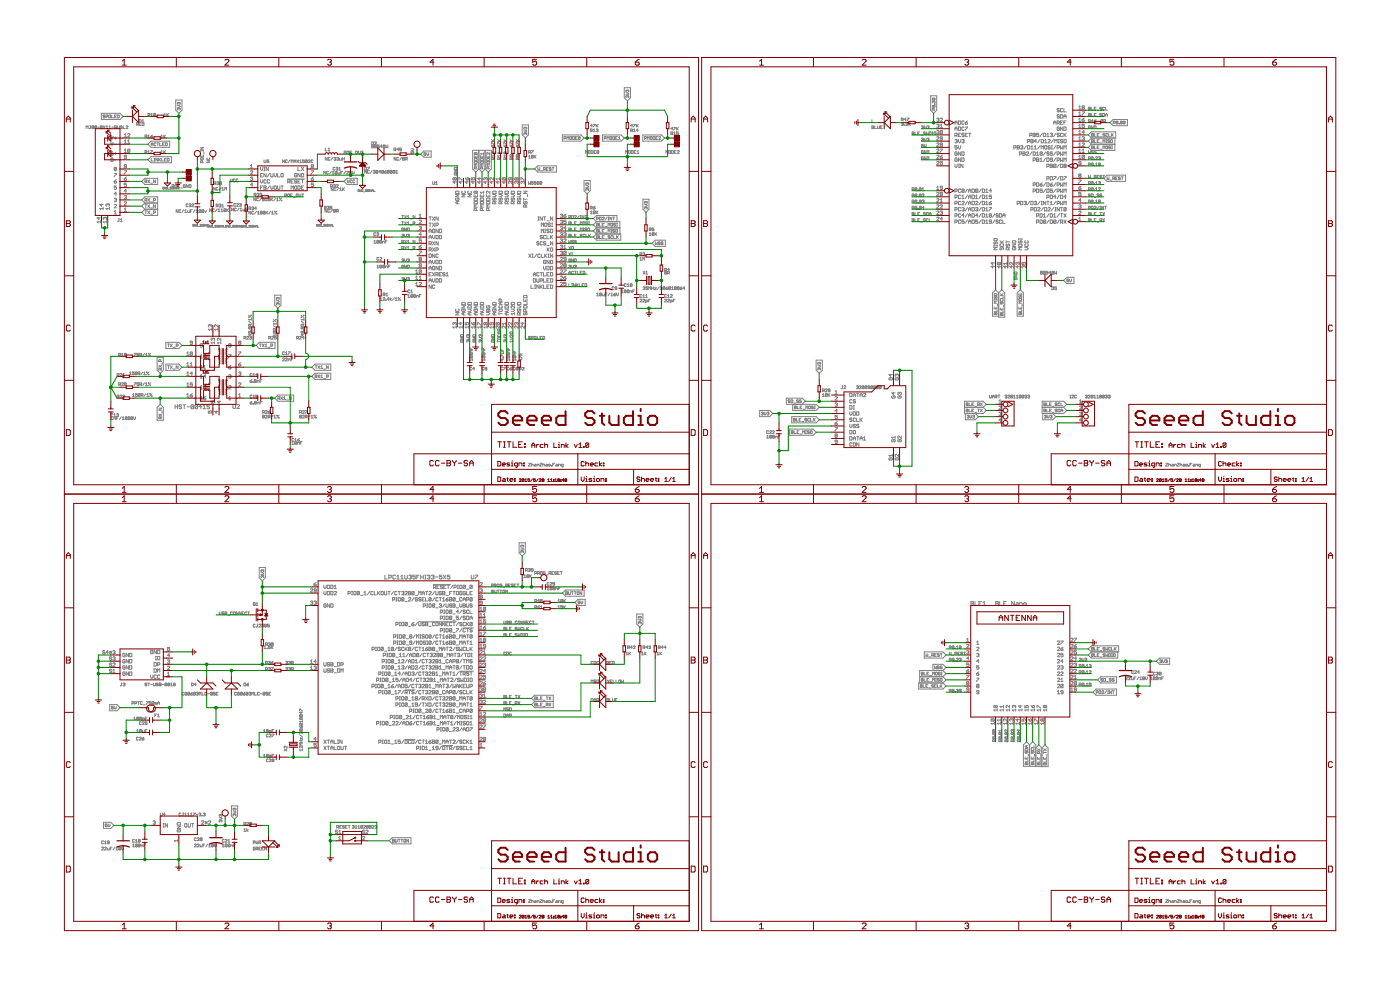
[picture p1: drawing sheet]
<svg xmlns="http://www.w3.org/2000/svg" width="210mm" height="148mm" viewBox="0 0 210 148" stroke-linecap="round" stroke-linejoin="round" font-family="sans-serif">
<g fill="none" stroke="#808080" stroke-width=".15">
<path d="M12.9 19.3v-.4l.2 .1 .1-.1v.4M13.5 18.9h.1M13.6 18.9v.3h-.2M13.8 19v-.1h.3l-.1 .1M13.8 19v.3l.3-.1-.1-.2M13.8 19h.2M14.3 19v-.1h.2l-.1 .1M14.3 19v.3l.2-.1-.1-.2M14.3 19h.1M14.6 19h.3M15 18.9h.3v.4h-.3zM15 19h.3"/>
<path d="M15.2 17h2.8l.5 .4-.5 .5h-2.8zM15.5 18.9l.3 .4M15.7 17.3h-.2l.2 .2v.2l-.2-.1M15.8 18.9l-.3 .4M15.9 17.5h.2l.1-.2-.3-.1v.5M15.9 19.3h.3M15.9 19l.1-.1v.4M16.3 17.2l.3 .1-.1 .4h-.2zM16.3 19.3h.3M16.3 19l.2-.1v.4M16.7 17.2v.5h.3M16.8 19h.2"/>
<path d="M17.2 17.4h.1M17.2 19.1h.2l.1-.2h-.3v.4M17.3 19.1l.2 .2M17.4 17.2h-.2v.5h.2M17.6 17.2l.3 .1-.1 .4h-.2zM17.6 18.9v.2l.2 .2 .1-.2v-.2M18.3 18.9h-.2v.1l.2 .2h-.2M18.5 18.9v.4h.3M18.9 18.9h.3l-.3 .4h.3M20.4 18.7h.3v-.2l-.3-.1v.4M20.6 18.7l.1 .1M20.9 17.9l.3 .1-.1 .4h-.2z"/>
<path d="M20.9 18.6h.1M21.2 18.4h-.3v.4h.3M21.3 18.4l.3 .1-.1 .3h-.2zM21.3 18.1l.1-.2v.5M21.3 18.4h.3M22.2 17.3h.2l.1-.2-.3-.1v.4M22.3 17.3l.2 .1M22.6 17.4h.3M22.6 17.1l.2-.1v.4M23.1 17.2v.2l.2-.1v-.1M23.1 17.2v-.2l.2 .1v.1M23.1 17.2h.2"/>
<path d="M24.6 17.1l.1-.1v.4M24.6 17.4h.3M25 17v.4M25.1 17.2l.2 .2M25.3 17l-.3 .3M26.4 15h.9v1.5l-.5 .5-.4-.5zM26.6 15.8h.3l.1 .1-.1 .2h-.3M26.8 16.3h-.2l.1 .2M26.8 15.4l-.1-.1-.1 .1 .1 .2M26.8 15.4l.1-.1 .1 .1-.1 .2M26.8 15.4v.1M26.8 16.3h.1"/>
<path d="M26.8 16.3h.2l-.1 .2M78.3 18.7h.9v1.5l-.4 .5-.5-.5zM78.5 19.5h.3l.2 .1-.2 .2h-.3M78.8 19.1h-.3l.1 .2M78.8 20h.2l-.1 .2M78.8 19.1h.2l-.1 .2M78.8 20h-.3l.1 .2M78.8 19.1v.1M78.8 20v.1M88.5 19.6h.2v-.3h-.2v.4M88.7 19.6l.1 .1M88.8 18.8h-.3l.2-.2v.4"/>
<path d="M88.9 18.6h.3l-.3 .4M88.9 19.5l.2-.2v.4M88.9 19.7h.3M89.4 18.6v.4M89.4 19.4l.2-.1 .1 .1-.1 .1M89.5 18.8l.2 .2M89.5 19.5h.1M89.6 19.5l.1 .2h-.3M89.7 18.6l-.3 .3M93.6 13.1h.9v1.5l-.4 .5-.5-.5zM93.9 13.9h.2l.2 .2-.2 .1h-.2M94.1 14.4h.2l-.1 .2"/>
<path d="M94.1 13.6h-.2v.2M94.1 14.4h-.2v.2M94.1 13.6h.2l-.1 .2M94.1 13.6h.1M94.1 14.4v.1M94.6 19.6h.2v-.3h-.2v.4M94.7 19.6l.1 .1M94.8 18.8h-.2l.2-.2v.4M95 18.6h.2l-.2 .4M95 19.7h.2M95 19.5l.1-.2v.4M95.4 18.6v.4"/>
<path d="M95.5 18.8l.2 .2M95.7 18.6l-.3 .3M95.7 19.5h-.3l.2-.2v.4M100.9 19.3h-.3l.2-.2v.4M101 19.1h.3l-.3 .4M101 19.9l.2-.1v.4M101.4 19.1v.4M101.5 19.3l.2 .2M101.7 19.8h-.3v.2h.3l-.1 .2-.2-.1M101.7 19.1l-.3 .3M130.7 18.9h.3l-.1 .4h-.2zM130.7 19h.2"/>
<path d="M130.7 17.9v.5h.3M131.1 18.9v.4h.3M131.6 18.9l.1 .4 .2-.1v-.3M132 19h.1M132.3 18.9h-.3v.4h.3M135.1 18.5l.2-.1 .1 .1-.1 .1M135.1 18h.2l.1-.2-.3-.1v.4M135.3 18.6h.1M135.3 18l.1 .1M135.3 18.6l.1 .1-.1 .1-.2-.1M135.6 18.7v.1zM135.8 18.5l.2-.1v.2"/>
<path d="M135.8 17.9h-.2l.2-.2v.4M135.9 18.6h.1M136 18.6v.2l-.2-.1M136 17.7h.3l-.3 .4M136.2 18.4v.4M136.3 18.6l.2 .2M136.5 18.4l-.3 .3M136.8 19.8l.2 .1v.3h-.2zM136.8 20h.2M137.2 19.8v.4h.3M137.6 20h.2M137.9 19.8h-.3v.4h.3"/>
<path d="M138.2 18.9h.2v.1M138.3 19h.1M138.4 19v.3l-.2-.1M138.6 18.9v.2l.1 .2 .2-.2v-.2M138.7 19.9l-.2-.1v.1l.2 .1v.1h-.2M138.9 19.8v.4l.1-.1 .2 .1v-.4M139 18.9h.2v.1M139.1 19h.1M139.2 19v.3l-.2-.1M139.3 19.8l.3 .1-.1 .3h-.2zM139.5 14.4h.9v2.1l-.4 .5-.5-.5zM139.7 19.8h.2"/>
<path d="M139.8 19.8v.4M139.8 15.8l.4 .1-.1 .2M139.8 14.7l.4 .1-.1 .2M139.8 14.7v.2l.3 .1M139.8 15.8l.3 .3M139.8 15.8v.3h.3M139.8 14.7l.3 .3M140 15.2l-.1-.1-.1 .1v.2M140 15.2l.1-.1v.3M140 15.2v.1M140.1 16.5v-.2h-.3v.2h.4M140.1 19.8l.2 .1v.3l-.3-.1z"/>
<path d="M140.1 15.6h.1zM140.4 18.7l.3-.1 .1 .1-.1 .2M140.4 17.8l.3-.1 .1 .1-.1 .1M140.4 19.6h.3h.1l-.1 .2M140.6 17.9h.1M140.6 18.9h.1M140.6 19.8h.1M140.7 18.9l.1 .1-.1 .1-.3-.1M140.7 17.9l.1 .1-.1 .2-.3-.1M140.7 19.8l.1 .1-.1 .2-.3-.1M141 19.1h.3M141 17.8l.1-.1 .2 .1-.3 .4h.3"/>
<path d="M141 18.8l.1-.2v.5M141.3 19.6v.4l-.1 .1-.2-.1M141.3 19.6h-.2l-.1 .4M141.3 19.6l-.3 .4M143.2 19.3h.3M143.2 18.4h.3M143.2 18.6v-.3l.1-.2 .2 .2v.3M143.2 19.5v-.3l.1-.2 .2 .2v.3M143.7 18.1l.3 .1v.4h-.3zM143.7 19l.3 .1v.4h-.3zM144 20h-.3v.5h.3M144.5 18.2v-.1l-.3 .1v.3l.1 .1 .2-.1"/>
<path d="M144.5 19.1v-.1l-.3 .1v.4h.1h.2M144.7 18.4h.3l.1 .1-.3 .1zM144.7 19h.4l-.4 .5M145.1 20h-.4v.5h.4M145.1 18.1l-.4 .3M145.2 20h.4M145.4 20v.5M154.9 20h.3v.5h-.3zM155.7 20h-.3v.2l.2-.1 .1 .1v.3l-.3-.1M156.3 20l-.4 .5M156.4 20h.4l-.1 .5h-.3zM158 18.4h.3"/>
<path d="M158 18.6v-.3l.1-.2 .2 .2v.3M158.3 20l-.3 .5M158.5 18.5l.3-.1-.1-.3h-.2v.5M158.7 18.5l.1 .1M158.8 19.1l-.1-.1-.2 .1v.4h.2l.1-.2h-.1M158.8 17.3l-.1-.1-.2 .1 .1 .1 .2 .1-.1 .2-.2-.1M158.8 16.3h-.1h-.2l.1 .2 .2 .1-.1 .2-.2-.1M159 18.4h.2M159 17.2l.3 .1v.4h-.3zM159.3 18.1h-.3v.5h.3M159.3 16.3h-.3v.4l.1 .1 .2-.1M159.3 19v.5l-.3-.5v.5"/>
<path d="M159.5 19l.4 .1-.1 .4h-.3zM159.5 17.4h.4M159.5 17.7v-.3l.2-.2 .2 .2v.3M159.5 18.4h.2M159.5 16.3v.5h.4M159.5 20v.5M159.9 20l-.4 .3M159.9 18.1h-.4v.5M161.7 19.1h.4M161.7 16.9l.2-.1v.5M161.7 17.9l.2-.2v.5M161.7 18.2h.4"/>
<path d="M161.7 17.3h.4M161.7 16l.2-.1v.5M161.7 18.8l.2-.2v.5M161.7 19.7l.2-.1v.5M161.7 16.4h.4M162.2 17.9h.3l.1 .2-.3 .1zM162.2 16.8h.4l-.4 .5M162.3 16.1l-.1-.1 .1-.1h.3l-.1 .2M162.3 16.1l-.1 .1 .1 .2 .3-.1-.1-.2M162.3 16.1h.2M162.6 18.6h-.4v.3l.2-.1 .2 .1-.1 .2-.3-.1M162.6 17.7l-.4 .2"/>
<path d="M162.6 19.8h-.4l.3-.2v.5M163.2 17l.3 .1-.1 .3h-.2zM163.2 16.1h.3l-.1 .4h-.2zM163.2 18.2l.3-.1-.1-.2h-.2v.5M163.2 17.2h.2M163.2 16.3h.2M163.3 18.2l.2 .2M163.5 18.9h-.3l.1 .4 .2-.1v-.2h-.2M163.6 17v.4h.3M163.6 16.1v.4h.3M163.9 18.9v.4l-.3-.4v.4M163.9 18.1h-.3l.2-.2v.5"/>
<path d="M164.1 18.9h.2v.4h-.2zM164.1 18.1h.2v.2l-.2 .1zM164.1 17.2h.1M164.1 16.3h.1M164.3 17h-.2v.4h.2M164.3 16.1h-.2v.4h.2M164.3 17.9l-.2 .2M164.5 17.5h.3M164.5 16.6h.3M165.2 17.1h-.3l.1 .1 .2 .1-.1 .1-.2-.1M165.2 16.1h-.3l.3 .3h-.3M165.3 17l.3 .1-.1 .3h-.2z"/>
<path d="M165.3 18h-.2v.3M165.3 18v.4l-.2-.1M165.3 18l-.2 .3M165.5 18.2h.2l.1-.2-.3-.1v.5M165.6 16.1h-.3v.3h.3M165.6 18.2l.2 .2M165.8 16.1v.4h.2M165.8 17.4v-.3l.1-.1 .1 .1v.3M165.8 17.2h.2M166.4 18.4l.5-.5h2.1v.9h-2.1zM166.9 18.4h.2l.1-.2h-.3v.4M167.6 18.2v.3h-.3"/>
<path d="M167.6 18.2h-.2l-.1 .3M167.6 18.2l-.3 .3M167.8 18.5v.1zM168.3 18.2l-.3 .3M168.3 18.2v.3h-.3M168.3 18.2h-.3v.3M168.7 18.2h-.2l-.1 .3M168.7 18.2l-.3 .3M168.7 18.2l-.1 .4-.2-.1M14.8 32.6v.3l-.2-.3h.5M15.1 33.1v.3M15.1 33.2h-.5l.1 .2"/>
<path d="M15.2 30.5v.4l-.2-.3h.5M15.5 31.2h-.5l.1 .2M15.5 31.1v.3M15.7 32.6h.1h.2l-.1 .3M15.7 32.6h-.1h-.1l.1 .3M15.7 32.6v.1M16 33.2h-.5l.1 .2M16 33.1v.3M16.2 30.6v-.1l.2 .1-.1 .3M16.2 30.6l-.1-.1-.2 .1 .1 .3M16.2 30.6v.1M16.4 31.2h-.5l.2 .2"/>
<path d="M16.4 31.1v.3M16.6 20.4l.2 .3M16.6 21.4l.2 .2M16.8 20.7v.2M16.8 21.6v.3M17 22.8h-.1h-.3l.1 .5 .3-.1v-.2h-.2M17 23.8l-.1-.1-.3 .1 .1 .4 .3-.1v-.2h-.2M17 20.4l-.2 .3M17 21.4l-.2 .2M17.1 21.6h.4M17.1 26h.4l-.4 .5M17.1 27.2h.3l.1 .1-.3 .1z"/>
<path d="M17.1 29.8l.3-.1 .1 .1-.1 .2M17.1 30.7l.1-.1 .3 .1-.4 .4h.4M17.1 23.9h.4M17.1 32.1h.4M17.1 31.7l.2-.1v.5M17.1 23h.4M17.1 20.7h.4M17.2 25.3l-.1-.1 .1-.1h.3l-.1 .2M17.2 25.3l-.1 .1 .1 .2 .3-.1-.1-.2M17.2 25.3h.2M17.3 20.5v.3M17.3 22.8v.4"/>
<path d="M17.3 30h.1M17.4 30h.1l-.1 .2-.3-.1M17.5 27.9h-.4v.2l.2-.1 .2 .1-.1 .3-.3-.1M17.5 29h-.4l.3-.2v.5M17.5 26.9l-.4 .3M17.8 32.8h.1M17.8 32.8v.3v.1l-.2-.1M18.1 32.9l.1-.1v.4M18.1 33.2h.2M18.6 20.2l.2-.2v.5M18.6 21.1l.2-.1v.5M18.6 22.5l.2-.2v.5"/>
<path d="M18.6 31.3l.2-.1v.5M18.6 29.4l.3-.1 .1 .1-.1 .1M18.6 22.8h.4M18.6 31.7h.4M18.6 30.3l.1-.1 .3 .1-.4 .4h.4M18.6 25.6h.4l-.4 .5M18.6 26.8h.3l.1 .1-.3 .1zM18.6 21.5h.4M18.6 20.5h.4M18.7 24.9l-.1 .1 .1 .2 .3-.1-.1-.2M18.7 24.9l-.1-.1 .1-.1h.3l-.1 .2M18.7 24.9h.2"/>
<path d="M18.8 29.5h.1M18.9 29.5l.1 .1-.1 .2-.3-.1M19 23.5l-.4-.1 .1-.1h.3v.4l-.1 .1-.3-.1M19 27.4h-.4v.3l.2-.1 .2 .1-.1 .3-.3-.1M19 28.6h-.4l.3-.2v.5M19 26.5l-.4 .3M19.1 20.1l.1-.1 .3 .1-.4 .4h.4M19.1 21.5h.4M19.1 21.1l.2-.1v.5M19.5 22.4l-.1 .4h-.3M19.5 22.4l-.3-.1-.1 .5M19.5 22.4l-.4 .4"/>
<path d="M21.7 30.4l-.4-.4 .4-.5h1.9v2.8h-1.9l-.4-.5 .4-.5M21.7 26.7h1.9v.9h-1.9l-.4-.4zM21.7 31.3h1.9M21.7 30.4l-.4 .5 .4 .4M21.7 30.4h1.9M21.7 31.6h.3M21.7 30h.2v-.2h-.2v.4M21.7 27.2h.2l.1-.2h-.3v.4M21.7 22.8h.2l.1-.2h-.3v.4M21.7 20.5l.3-.1-.1-.2h-.2v.5M21.7 30.7h.3M21.9 27.2l.1 .2"/>
<path d="M21.9 20.5l.1 .2M21.9 22.8l.1 .2M21.9 30.7v.4M21.9 31.6v.4M21.9 30l.1 .2M22.2 20.7h.2M22.2 23h.2M22.2 20.4l.1-.2v.5M22.2 22.7l.1-.1v.4M22.2 31.6l.2 .4M22.2 30.7l.2 .4M22.2 27l.2 .4"/>
<path d="M22.2 29.8l.2 .4M22.2 23.9l.4-.4h3.1v.9h-3.1zM22.4 31.6l-.2 .4M22.4 30.7l-.2 .4M22.4 27l-.2 .4M22.4 29.8l-.2 .4M22.6 20.4h.2l.1 .2-.3 .1zM22.6 22.6h.3l-.3 .4M22.6 32.1h.3M22.6 31.2h.3M22.6 27.5h.3M22.6 30.2h.3"/>
<path d="M22.6 21.1h2.8v1h-2.8l-.4-.5zM22.7 21.6h.2M22.7 23.7v.4h.2M22.7 21.8v-.3l.1-.1 .1 .1v.3M22.9 20.2l-.3 .2M23 31.9h.2l.1-.2-.3-.1v.4M23 30h.2l.1-.2h-.3v.4M23.1 24.1h.1M23.1 23.7h.1M23.2 23.7v.4M23.3 27v.4l-.3-.4v.4M23.3 30.7v.4l-.3-.4v.4"/>
<path d="M23.4 21.5h-.3v.3h.3M23.5 21.4h.3M23.6 23.7v.4l-.2-.4v.4M23.7 21.4v.4M23.8 23.7v.4M23.9 23.9l.2 .2M23.9 21.4v.4h.3M24.1 23.7l-.3 .3M24.1 20.4l.2-.2v.5M24.1 22.7l.2-.1v.4M24.1 20.7h.3M24.1 23h.3"/>
<path d="M24.2 23.7v.4h.3M24.4 21.6h.1M24.6 20.2v.5M24.6 22.6v.4M24.6 28.1h-.2v.2h.2v-.1h-.1M24.6 20.4l.2 .3M24.6 22.8l.2 .2M24.7 23.9h.1M24.7 21.4h-.3v.4h.3M24.8 21.4l.3 .1-.1 .3h-.2zM24.8 20.2l-.2 .3M24.8 22.6l-.2 .2"/>
<path d="M24.9 28v.3l-.2-.3v.3M24.9 23.7h-.2v.4h.2M25 28l.1 .1v.2h-.1zM25.1 23.7l.3 .1-.1 .3h-.2zM25.2 28.4h.2M25.7 28.1l-.2-.1v.2l.2 .1h-.2M25.8 28h.1M25.8 28.3h.1M25.8 27.9h.2l.1-.2h-.3v.4M25.8 28v.3M26.1 28.1h-.1v.2h.1v-.1M26.3 27.7h.2l-.1 .4-.2-.1z"/>
<path d="M26.4 28v.3l-.2-.3v.3M26.5 28.2h.2M26.5 28.3l.1-.3 .1 .3M26.6 27.9h.2M26.7 31.4v.4l-.3-.4v.4M26.8 28v.3h.2M26.9 27.7h-.3v.4h.3M27.1 28.2h.2M27.1 31.5v-.1l-.3 .1v.3h.3M27.6 31.4l-.3 .4M27.7 31.6l.1-.2v.4M27.7 31.8h.3"/>
<path d="M27.8 27.7h-.3l.1 .4 .2-.1v-.1h-.2M28.1 31.6l.1 .2h.2v-.2M28.2 30.6h-.3v.3l.1 .1 .2-.1M28.2 27.7v.4l-.3-.4v.4M28.3 30.6l.2-.1 .1 .1-.1 .2M28.4 27.7h.2v.4h-.2zM28.5 30.8h.1M28.5 30.8h.1l-.1 .2-.2-.1M28.6 31.6h.1M28.8 30.6h.2l-.2 .4h.2M28.8 31.4h-.2v.4M29.1 33.7h-.2v.1h.2h-.1"/>
<path d="M29.3 31.4l-.3 .4M29.4 33.6v.3l-.2-.3v.3M29.4 31.8h.3M29.4 31.6l.1-.2v.4M29.5 33.6l.1 .1v.2h-.1zM29.7 33.9h.2M30.1 23.7h.3l.1 .2h-.3zM30.1 23.2v.3h.4v-.3M30.1 22.6h.4M30.1 22.5v.2M30.1 22.1h.4l-.4 .3h.4M30.1 31.5v.3h-.3"/>
<path d="M30.1 31.5l-.2-.1-.1 .4M30.1 31.5l-.3 .3M30.2 33.7h-.2l.2 .1h-.2M30.3 23.4v.1M30.3 33.9h.1M30.3 33.6h.1M30.3 33.6v.3M30.4 24.4l-.1-.3-.2 .1v.2h.4M30.5 22.5v.2M30.5 31.5l-.2-.1v.4M30.5 31.5v.3h-.2M30.5 31.5l-.2 .3"/>
<path d="M30.6 22.8v.3M30.6 33.7h-.1v.1l.1 .1v-.1h-.1M30.7 31.6l.1 .2 .2-.2M30.9 33.6v.3l-.2-.3v.3M31 24.1h.4l-.4 .3h.4M31 33.8h.3M31 33.9l.1-.3 .1 .3M31.1 23.7v.2h.3v-.2M31.2 33.8v.2l.1-.1M31.2 33.9h.3M31.3 33.6v.3M31.6 33.8v.2l-.2-.2v.2"/>
<path d="M31.7 33.8h.2l-.1 .2h-.1zM31.7 31.3v.4l-.3-.4v.4M32 34.1h.1M32.1 27.5h.2l.1-.2-.3-.1v.5M32.1 31.3h-.2v.4l.2-.1M32.2 27.5l.2 .2M32.3 28.1v.4l-.3-.4v.4M32.4 30.9l.3-.1-.1-.2h-.2v.4M32.4 33.8h-.2l.2 .1v.1h-.2M32.5 33.8h.1M32.5 34h.1M32.5 27.3l.2-.1v.3"/>
<path d="M32.5 30.9l.2 .1M32.6 31.3l-.3 .4M32.6 33.8v.2M32.6 27.5h.1M32.7 28.2h-.3v.2h.3M32.7 31.7h.3M32.7 31.4l.2-.1v.4M32.7 27.5v.2l-.2-.1M32.8 30.6h.2v.2M32.9 33.8h-.2v.2h.2l-.1-.1M33 30.8h.1M33 30.8v.2l-.2-.1"/>
<path d="M33.1 28.1l-.3 .4M33.1 31.7h.3M33.1 31.4l.2-.1v.4M33.1 33.8v.2l-.1-.2v.2M33.2 27.3h-.3v.3M33.2 27.3v.3h-.3M33.2 27.3l-.3 .3M33.2 33.9h.2M33.2 34l.1-.2 .1 .2M33.3 30.7l.1-.1v.4M33.3 31h.2M33.3 28.5h.2"/>
<path d="M33.3 28.2l.1-.1v.4M33.5 33.8v.2h.2M33.7 28.5v-.4l.1 .1 .2-.1v.4M33.8 31.3h-.2v.3M33.8 31.3v.4l-.2-.1M33.8 31.3l-.2 .3M34 33.8h-.2v.2h.2l-.1-.1M34 31.3v.4M34.1 31.5l.2 .2M34.2 33.8v.2l-.1-.2v.2M34.3 31.3l-.3 .3M34.3 33.8h.2v.2h-.2z"/>
<path d="M34.5 26.8v.3l.2 .1 .1-.1v-.3M34.6 34.1h.2M35 31.2v.4l-.3-.4v.4M35.1 33.8h-.2l.2 .1-.1 .1h-.1M35.2 33.8h.1M35.2 34h.1M35.2 33.8v.2M35.2 26.9v-.1l-.2 .1v.3h.2M35.3 30.6h-.2v.2h.2M35.4 31.3l-.1-.1-.1 .1v.3l.2-.1M35.5 30.6h.3l-.3 .3h.3M35.5 33.8h-.2l.1 .2h.1l-.1-.1"/>
<path d="M35.7 26.9l-.1-.1-.2 .1 .1 .3h.2M35.8 33.8v.2l-.2-.2v.2M35.9 31.2l-.3 .4M35.9 34l.1-.2 .1 .2M35.9 33.9h.2M35.9 30.6l.2-.1v.2M36 31.6h.3M36 31.3l.1-.1v.4M36 30.7h.1M36.1 30.7v.2l-.2-.1M36.2 33.8v.2h.2v-.1h-.1M36.4 31.3l.1 .3h.2v-.3"/>
<path d="M36.4 33.8h-.2l.1 .2M36.7 33.8v.2l-.2-.2v.2M36.8 33.8h.2l-.1 .2h-.1zM36.9 31.4h.1M37.1 34.1h.1M37.1 31.2h-.2v.4M37.3 31.3h.2l.1-.2-.3-.1v.4M37.5 31.3l.1 .1M37.5 33.8h-.2l.2 .1v.1h-.2M37.5 24.8l.2-.1v.5M37.5 26.6l.3-.1 .1 .1-.1 .2M37.5 25.7l.1-.1 .3 .1-.4 .4h.4"/>
<path d="M37.5 25.2h.4M37.6 31.6v.5l-.3-.5v.5M37.6 33.8h.1M37.6 34h.1M37.7 33.8v.2M37.7 26.8h.1M37.7 31.1l.3-.1v.2M37.8 26.8l.1 .1-.1 .1-.3-.1M37.9 27.7h-.4l.3-.3v.6M37.9 31.2h.1M38 31.2v.2l-.3-.1M38 33.8h-.2v.2h.1l.1-.1h-.1"/>
<path d="M38 31.7v-.1l-.3 .1v.3h.3M38.1 29.2h.3l-.1-.2h-.2v.4M38.2 33.8v.2l-.1-.2v.2M38.2 29.2l.2 .2M38.3 29.7v.4l-.2-.4v.4M38.3 33.9h.2M38.3 34l.1-.2 .1 .2M38.5 31.2h-.3l.2-.2v.4M38.5 31.6l-.3 .5M38.5 29h.2h.1l-.1 .2M38.6 33.8v.2h.2M38.6 32.1h.3"/>
<path d="M38.6 31.8l.1-.2v.5M38.7 29.2h.1M38.7 29.2l.1 .1h-.3M38.8 29.7h-.3v.3h.3M39 29h.2v.2M39.1 28.1h.1M39.1 25.1v.3l.1 .2 .2-.2v-.3M39.1 26.9v.4l.1 .1 .2-.1v-.4M39.1 26.2h.1M39.1 29.2h.1M39.2 29.2v.2l-.2-.1M39.2 29.7l-.3 .4"/>
<path d="M39.3 31.7l-.2-.1-.1 .4M39.3 31.7l-.1 .4-.2-.1M39.3 31.7l-.3 .3M39.4 27.9h-.3v.5M39.4 26h-.3v.5h.3M39.6 27.9h.3l-.1 .5h-.2zM39.6 28.1h.2M39.6 25.1h.1M39.6 25.6h.1M39.6 24l.1 .4 .2-.1v-.3M39.6 29.7h-.3v.2h.3v.2l-.3-.1M39.6 25.1v.5"/>
<path d="M39.7 31.7v.4l-.2-.1M39.7 31.7l-.2-.1v.4M39.7 31.7l-.2 .3M39.8 29.8l.1-.1v.4M39.8 30.1h.2M39.9 31.6v.5M39.9 26v.5l-.3-.5v.5M39.9 27l-.1-.1-.2 .1v.3v.1l.3-.1M39.9 31.9l.3 .2M40.2 31.6l-.3 .3M40.2 25.1v.5l-.3-.5v.5M40.3 24h-.3v.2h.3l-.1 .2-.2-.1"/>
<path d="M40.4 27l-.1-.1-.2 .1 .1 .4 .2-.1M40.4 26l-.3 .5M40.4 27.9l-.3 .5M40.5 29.7v.3h-.3M40.5 29.7h-.3v.3M40.5 29.7l-.3 .3M40.6 31.6l-.3 .5M40.6 27.9v.3l.2 .2 .1-.2v-.3M40.6 26l.1 .5 .2-.1v-.4M40.6 29.7v.4M40.7 29.9l.2 .2M40.7 32.1h.3"/>
<path d="M40.7 31.8l.2-.2v.5M40.9 29.7l-.3 .2M41.1 27.9h.1h.2v.5l-.3-.1zM41.1 26v.3l.2 .2 .1-.2v-.3M41.2 31.6v.1zM41.3 29.7l-.3 .4M41.4 32l.1 .1zM41.5 30.1h.3M41.5 29.8l.1-.1v.4M41.5 31.6l-.3 .5M41.6 27.9l.1 .5 .3-.1v-.4M41.6 26v.5h.4"/>
<path d="M41.9 29.7h.1zM42.1 27.9h.4M42.2 30v.1zM42.2 26l.3 .1-.1 .4-.3-.1zM42.2 29.7l-.3 .4M42.3 27.9v.5M42.7 24v.4l-.3-.4v.4M42.7 29.3h.3l-.1-.2h-.2v.4M43.1 24h-.3v.3h.3M43.1 29.1h.3v.3h-.3zM43.1 26.8h2.6M43.1 27.3l.4-.1-.1-.3h-.3v.5"/>
<path d="M43.3 27.3l.2 .1M43.5 24l-.3 .4M43.6 29.3h.1M43.6 24.4v-.4l.2 .1 .1-.1v.4M43.6 28.4v-.5l.2 .1 .2-.1v.5M43.6 27.2h.2M43.8 29.1h-.2v.4h.2M44 26.9h-.4v.5h.4M44 29.5h.3M44.1 24.4v-.3l.1-.1 .2 .1v.3M44.1 24.2h.3M44.2 27.9h.3l-.1 .5-.2-.1z"/>
<path d="M44.4 29.1h.3l-.1 .4-.2-.1zM44.5 27l-.3-.1v.2l.2 .1 .1 .1-.1 .1-.2-.1M44.5 26.1l-.1-.1-.2 .1v.4l.3-.1v-.2h-.2M44.5 24l.3 .4M44.7 27.9h.3l-.1 .5h-.2zM44.7 27.2h.1M44.7 25.1v.5h.3M44.8 24l-.3 .4M44.8 29.1l.1 .4 .2-.1v-.3M44.9 24.4h.3M44.9 24.1l.2-.1v.4M45 26.9h-.3v.5h.3"/>
<path d="M45 26v.5l-.3-.5v.5M45.2 26l.3 .1-.1 .4h-.2zM45.2 28.1h.2M45.2 26.9h.3M45.2 25.1l.3 .5M45.3 29.1h.2M45.4 26.9v.5M45.4 29.1v.4M45.5 27.9h-.3v.5h.3M45.5 25.1l-.3 .5M45.6 24h-.2v.2h.2v.2l-.2-.1M46.1 24h-.3v.3"/>
<path d="M46.1 24v.3h-.3M46.1 24l-.3 .3M46.2 24h.3l-.3 .4h.3M46.7 25.6h.3l-.3 .5M46.7 26.8h.2l.1 .1-.2 .1zM46.8 24.9l-.1-.1 .1-.1h.2l-.1 .2M46.8 24.9l-.1 .1 .1 .2 .2-.1-.1-.2M46.8 24.9h.1M46.9 24h-.2v.3h.2M47 27.4h-.3v.3l.1-.1 .2 .1-.1 .3-.2-.1M47 26.5l-.3 .3M47.6 33.7h-.1v.2l.1-.1"/>
<path d="M47.9 33.6v.3l-.2-.3v.3M48 33.6l.2 .1v.2h-.2zM48.3 33.9h.2M48.6 31.2l.3-.1v-.2h-.3v.4M48.7 33.7l-.1-.1v.1l.1 .1h-.1M48.8 22.2v.4h.2M48.8 31.2l.1 .1M48.8 33.9h.1M48.8 33.6h.1M48.8 25.7v.4l-.3-.4v.4M48.9 33.6v.3M49 31.4v.4l-.3-.4v.4"/>
<path d="M49 23.6v.4l-.2-.4v.4M49.1 31l.2-.1v.2M49.2 33.7h-.2l.1 .2 .1-.1h-.1M49.2 31.1h.1M49.2 22.6h.3M49.2 22.3l.1-.1v.4M49.3 25.7h-.3v.4l.3-.1M49.3 31.1v.2h-.2M49.4 31.5v-.1l-.3 .1v.2h.3M49.5 33.6v.3l-.2-.3v.3M49.5 23.6h-.3v.3h.3M49.6 33.8h.1"/>
<path d="M49.6 27.9h.2v-.2h-.2v.4M49.6 33.9l.1-.3v.3M49.7 25.7l-.3 .4M49.7 27.9l.1 .2M49.8 30.9h-.3v.2h.3l-.1 .2h-.2M49.8 33.6v.3h.2M49.8 26.1h.3M49.8 25.8l.2-.1v.4M49.9 31.4l-.3 .4M49.9 23.6l-.3 .4M49.9 28.1v.5l-.2-.5v.5M50 27.7h.2v.2"/>
<path d="M50.1 23.6h.2v.2M50.1 27.9h.1M50.2 23.8h.1M50.2 27.9v.2l-.2-.1M50.2 25.1h-.1h-.2l.1 .4 .2-.1M50.3 23.8v.2l-.2-.1M50.3 31.5v.2h-.3M50.3 31.5l-.2-.1-.1 .3M50.3 31.5l-.3 .2M50.4 28.2h-.3v.4l.3-.1M50.4 25.1h.2v.2M50.4 27.7h.3l-.3 .4h.3"/>
<path d="M50.4 31.6h.3v-.2h-.3v.4M50.5 23.6h.2v.2M50.5 25.3h.1M50.5 25.7h-.2l-.1 .3M50.5 25.7v.3h-.3M50.5 25.7l-.3 .3M50.6 25.3v.2l-.2-.1M50.6 31.6l.1 .2M50.6 23.8h.1M50.7 25.8l.1 .3h.1v-.3M50.7 23.8v.2l-.2-.1M50.8 25.2l.1-.1v.4"/>
<path d="M50.8 28.1l-.3 .5M50.8 25.5h.3M50.9 23.7l.1 .3h.2v-.3M50.9 28.3l.2-.2v.5M50.9 28.6h.3M51.1 25.9h.1M51.3 23.8h.3M51.3 23.6v.4M51.4 28.1v.5M51.4 25.7h-.3v.4M51.4 28.3l.2 .3M51.6 22.9h.3l-.1-.3h-.2v.5"/>
<path d="M51.6 23.6v.4M51.6 28.1l-.2 .3M51.8 25.7l-.3 .4M52 25.7h.2l-.2 .4h.2M52 26.7h1.6v.9h-1.6l-.4-.4zM52.1 27v.2l.1 .2 .1-.2v-.2M52.1 22.6l.2 .1-.1 .4-.2-.1zM52.5 22.9h.1M52.7 25.7h-.3v.2l.1-.1 .2 .1-.1 .2-.2-.1M52.7 22.6h-.2v.5h.2M52.8 27h-.3v.3h.3M52.8 25.7v.3l.2 .1 .1-.1v-.3"/>
<path d="M52.9 23.1h.3M53.2 27h-.3v.3h.3M53.4 22.6l.2 .1-.1 .4-.2-.1zM53.7 22.6l.1 .5 .2-.1v-.4M53.9 28.5h-.2v.1l.1 .1 .1-.1h-.1M54.1 28.4v.3l-.1-.3v.3M54.2 22.6h.2M54.2 28.4l.2 .1v.2h-.2zM54.3 22.6v.5M54.5 28.7h.2M54.7 25.1h.2v.4h-.2zM54.9 25.5v.5l-.2-.5v.5"/>
<path d="M54.9 28.5h-.1l.1 .1v.1l-.1-.1M55.1 28.4h.1M55.1 28.7h.1M55.1 25.1h.3l-.3 .4M55.1 28.4v.3M55.4 25.6h-.3v.3h.3M55.4 28.5h-.2l.1 .2 .1-.1h-.1M55.7 28.4v.3l-.2-.3v.3M55.7 21.3h.3l-.1 .4h-.2zM55.7 21.7l.3 .1-.1 .3h-.2zM55.7 21.9h.2M55.8 28.6h.2"/>
<path d="M55.8 28.7l.1-.3 .1 .3M55.8 25.5l-.3 .5M55.9 25.6l.3-.1v.2M56 36.2l.2-.2v.4M56 36.4h.3M56 28.4v.3h.2M56.1 25.7h.1M56.2 21.3h.2l-.2 .4h.2M56.2 25.7v.3l-.3-.1M56.3 34.9h-.3v.3h.3M56.4 21.8v.3h-.2M56.4 21.8l-.2-.1v.4"/>
<path d="M56.4 21.8l-.2 .3M56.5 34.9h.2h.1l-.1 .2M56.5 39.9l.2-.2v.4M56.6 35.1h.1M56.6 25.6h-.2v.3M56.6 25.6v.3h-.2M56.6 25.6l-.2 .3M56.7 35.1l.1 .1h-.3M56.8 36.1v.3h-.3M56.8 36.1l-.2-.1-.1 .4M56.8 36.1l-.3 .3M56.8 38.6h-.3v.3l.1 .1 .2-.1"/>
<path d="M56.9 21.7h-.3v.2h.3l-.1 .2h-.2M56.9 38.6h.3l-.3 .4h.3M57.1 25.7h-.3l.2-.2v.5M57.2 36.1v.3h-.3M57.2 36.1l-.2-.1-.1 .4M57.2 36.1l-.3 .3M57.2 39.8v.3h-.3M57.2 39.8h-.3v.3M57.2 39.8l-.3 .3M57.3 21.9h-.3l.2-.2v.4M57.3 36.4v-.2h.3v.2M57.5 25.6h-.3v.3"/>
<path d="M57.5 25.6v.3h-.3M57.5 25.6l-.3 .3M57.7 39.8v.3h-.3M57.7 39.8h-.3v.3M57.7 25.7h.2v.2l-.2 .1zM57.7 39.8l-.3 .3M57.7 21.8l-.2-.1-.1 .4M57.7 21.8v.3h-.3M57.7 21.8l-.3 .3M57.8 36.2h.1M57.9 21.7v.4l.1-.1 .1 .1v-.4M57.9 25.5l-.2 .2"/>
<path d="M58 36h-.2v.4M58.2 39.9h.2M58.4 25.6h-.3v.3M58.4 25.6v.3h-.3M58.4 25.6l-.3 .3M58.5 39.7h-.3v.4M58.8 25.6h-.3v.3M58.8 25.6v.3h-.3M58.8 25.6l-.3 .3M59.1 22.5l.3-.1-.1-.2h-.2v.4M59.2 22.5l.2 .1M59.2 25.6h-.3v.3"/>
<path d="M59.2 25.6v.3h-.3M59.2 25.6l-.3 .3M59.4 23.6v.4l-.3-.4v.4M59.4 26h.2M59.4 25.7l.1-.2v.5M59.8 23.6h-.3v.3h.3M59.8 22.4h-.3l.2-.2v.4M60.2 23.6l-.3 .4M60.2 22.2h-.3v.2h.3l-.1 .2-.2-.1M60.2 37.2l.3-.1v-.1l-.3-.1v.5M60.2 36.3h.2l.1-.2-.3-.1v.4M60.2 35.2l.2-.1 .1 .1-.1 .1"/>
<path d="M60.2 33.2h.3M60.2 38.9h.3l-.1 .1M60.2 32.3h.3M60.4 35.3h.1M60.4 37.2l.1 .2M60.4 36.3l.1 .1M60.4 32.3v.4M60.4 33.2v.5M60.4 39h.1M60.4 35.3l.1 .1h-.3M60.4 39l.1 .1-.1 .1-.2-.1M60.5 39.8h-.3l.1 .3h.2v-.2h-.1"/>
<path d="M60.5 34.2h-.3l.1 .4 .2-.1v-.1h-.1M60.6 23.6h-.3v.3M60.6 23.6v.3h-.3M60.6 23.6l-.3 .3M60.7 35.1v.3l.1 .1 .1-.1v-.3M60.7 38.8v.3l.1 .1 .1-.1v-.3M60.7 33.2l.2 .5M60.7 32.3l.2 .4M60.7 36.9l.2 .5M60.7 36l.2 .4M60.8 23.9h.2l.1-.3h-.3v.4M60.9 23.9l.2 .1"/>
<path d="M60.9 34.2v.4l-.2-.4v.4M60.9 39.7v.4l-.2-.4v.4M60.9 33.2l-.2 .5M60.9 32.3l-.2 .4M60.9 36.9l-.2 .5M60.9 36l-.2 .4M61.1 39.7l.3 .1-.1 .3h-.2zM61.1 36.4h.3M61.1 38.9l.2-.1v.2M61.1 34.2h.3l-.1 .4h-.2zM61.1 35.2l.2-.1v.2M61.1 33.7h.3"/>
<path d="M61.1 33.4l.1-.2v.5M61.1 37.4h.3M61.1 32.7h.3M61.1 32.4l.1-.1v.4M61.1 36.2l.1-.2v.4M61.1 37.1l.1-.2v.5M61.2 35.3h.1M61.2 39h.1M61.3 35.3v.2l-.2-.1M61.3 39v.2l-.2-.1M61.5 37.4h.3M61.5 32.8h.3"/>
<path d="M61.5 33.7h.3M61.5 36.5h.3M61.6 22.7v.3h.2v-.3l.2 .1v.2M61.6 22.3h.3l.1 .1-.1 .1h-.3M61.9 33.5h.2l.1-.2-.3-.1v.5M61.9 37.2h.2l.1-.2-.3-.1v.5M62.2 32.3v.4l-.3-.4v.4M62.2 36v.4l-.3-.4v.4M62.8 37h.3l.1 .1-.3 .1zM62.8 37.6h.4l-.4 .6M62.8 33.1l.1-.1 .3 .1-.4 .4h.4M62.8 34l.3-.1 .1 .1-.1 .2"/>
<path d="M62.8 32.3l.2-.2v.5M62.8 32.6h.4M62.9 38.8l-.1-.1 .1-.1 .3 .1-.1 .1M62.9 38.8l-.1 .1 .1 .2 .3-.1-.1-.2M62.9 38.8h.2M63 34.2h.1M63.1 23.1l.4-.5h1.1v1h-1.1zM63.1 34.2l.1 .1-.1 .1h-.3M63.2 35.8h-.4v.2h.2h.2l-.1 .3-.3-.1M63.2 39.8h-.3l-.1-.1 .1-.2 .3 .1v.3l-.1 .1-.3-.1M63.2 35.1h-.4l.3-.2v.5M63.2 36.7l-.4 .3"/>
<path d="M63.8 22.9h-.2v.2h.2v.2l-.2-.1M64 22.9v.3l.1 .1 .2-.1v-.3M64.3 36.5h.3l.1-.2-.4-.1v.5M64.3 38.1h.4l-.1 .5h-.3zM64.3 35.8v-.4l.2-.1 .2 .1v.4M64.3 32.5h.4M64.3 33.4h.4M64.3 34.9v-.4l.2-.2 .2 .2v.4M64.3 37.5l.4-.1-.1-.3h-.3v.5M64.3 39.5v-.3l.2-.2 .2 .2v.3M64.3 34.6h.4M64.3 35.5h.4"/>
<path d="M64.3 39.2h.4M64.5 37.5l.2 .1M64.5 32.5v.5M64.5 33.4v.5M64.5 36.5l.2 .2M64.8 32.5l.4 .5M64.8 33.4l.4 .5M64.8 35.3v.3l.2 .2 .2-.2v-.3M64.8 39v.3l.2 .2 .2-.2v-.3M64.8 36.2l.4 .5M64.8 37.1l.4 .5M64.9 27.2v.4l.3-.1v-.3"/>
<path d="M65.2 40l-.1-.1-.3 .1v.3l.1 .1 .3-.1v-.1h-.2M65.2 34.4l-.1-.1-.3 .1v.4l.1 .1 .3-.1v-.2h-.2M65.2 32.5l-.4 .5M65.2 33.4l-.4 .5M65.2 38.1v.5l-.4-.5v.5M65.2 36.2l-.4 .5M65.2 37.1l-.4 .5M65.3 27.6h.3M65.3 27.3l.1-.1v.4M65.4 39l.3 .1-.1 .4h-.2zM65.4 35.3h.3l-.1 .5h-.2zM65.4 33.8h.2l.1-.3-.3-.1v.5"/>
<path d="M65.4 37.5h.2l.1-.3-.3-.1v.5M65.7 32.5v.5l-.3-.5v.5M65.7 34.3v.6l-.3-.6v.6M65.7 36.2v.5l-.3-.5v.5M65.7 38.1h-.1h-.2v.5l.3-.1M65.7 39.9v.5l-.3-.5v.5M65.9 39l.3 .1-.1 .4h-.2zM65.9 35.3h.3l-.1 .5h-.2zM65.9 34.3l.3 .1-.1 .5h-.2zM65.9 39.9l.3 .1-.1 .4h-.2zM68.1 25.2l.4-.1v.3h-.4zM68.1 25.5h.4l-.4 .3h.4"/>
<path d="M68.2 26.7l-.1-.1-.2 .1 .1 .3 .2-.1M68.2 26.7v-.1l.2 .1-.1 .3-.1-.1M68.2 26.7v.2M68.2 27.2v.3l-.3-.3h.5M68.2 26v.2h.3v-.2h-.2v.1M68.3 29.1h.5l-.5 .4h.5M68.4 29.7l-.1 .1 .1 .2h.3l.1-.2-.2-.1v.1M68.4 28.6h.3l.1 .4h-.5zM68.6 30.2v.3M68.8 27v-.4l.5 .4M68.8 30.2h-.3l-.2 .2 .2 .1h.3M69.1 27.2v.3l-.3-.3h.5"/>
<path d="M69.2 29.1h.5l-.5 .4h.5M69.3 28.6l-.1 .1 .1 .3 .4-.1v-.3M69.7 26.6l.3 .4M70 26.7l.1-.1 .2 .1-.1 .3h-.2zM70 27.2v.3l-.3-.3h.6M70.1 29.1h.6l-.6 .4h.6M70.2 28.6l-.1 .1 .1 .3h.4l.1-.1-.1-.3M70.7 26.6v.4h.2l-.1-.3 .3-.1 .1 .1-.1 .3M70.9 27.2v.3l-.2-.3h.5M71.1 30.3l.4-.1 .1 .2-.4 .1zM71.1 29.8l.4-.1 .1 .3h-.5zM71.1 29.1v.4h.5v-.4"/>
<path d="M71.1 24.2h.4v.2h-.3zM71.1 23.3v.3h.4v-.3M71.1 23.8l.4-.1v.3h-.4zM71.2 28.6l-.1 .1 .1 .3h.3M71.2 28.6h.3l.1 .1-.1 .3M71.2 28.6l.3 .4M71.2 22.9l.3 .3M71.2 22.9h.3v.3M71.2 22.9l-.1 .2 .4 .1M71.3 23.5v.1M71.3 29.3v.2M71.4 25.3l-.1-.3-.2 .1v.2h.4"/>
<path d="M71.4 31.5l-.1-.3-.2 .1v.2h.5M71.5 24.6h-.4l.2 .1-.2 .2h.4M71.6 30.7h-.5l.1 .2-.1 .1h.5M71.8 25.3l-.5 .5-.4-.5v-2.8h2.8v2.8l-.5 .5-.5-.5M71.8 25.3l.5 .5 .4-.5M71.8 22.5v2.8M71.9 27.2v.3l-.3-.3h.5M71.9 26.6v.4l-.3-.3h.5M72 29.8l.4-.1 .1 .3h-.5zM72 30.3l.4-.1 .1 .2-.4 .1zM72 29.1v.4h.5v-.4M72.1 23.3v.3h.4v-.3"/>
<path d="M72.1 23.8l.3-.1 .1 .3h-.4zM72.1 24.2h.3l.1 .2h-.4zM72.3 23.5v.1M72.3 29.3v.2M72.3 25.3v-.3l-.2 .1v.2h.4M72.3 31.5v-.2l-.2-.1-.1 .3h.5M72.5 22.9v.3M72.5 23h-.4l.1 .2M72.5 24.6h-.4l.1 .1-.1 .2h.4M72.5 28.6v.4M72.5 30.7h-.5l.2 .2-.2 .1h.5M72.5 28.8h-.5l.2 .2"/>
<path d="M72.7 22.5v2.8M72.8 26.7l-.1-.1-.2 .1 .1 .3M72.8 26.7l.1-.1 .1 .1v.3M72.8 26.7v.1M72.8 27.2v.3l-.3-.3h.5M72.9 29.8l.5-.1v.3h-.5zM72.9 29.1v.4h.5v-.4M73 24.2h.3l.1 .2h-.4zM73 23.3v.3h.4v-.3M73 30.2h.4v.2l-.4 .1-.1-.1zM73 23.7h.3l.1 .3h-.4zM73.2 23.5v.1"/>
<path d="M73.2 29.3v.2M73.3 25.3l-.1-.3-.2 .1v.2h.4M73.3 31.5v-.2l-.3-.1-.1 .3h.5M73.4 22.9v.3l-.3-.3h-.1v.3M73.4 24.6h-.4l.1 .1-.1 .2h.4M73.4 30.7h-.5l.2 .2-.2 .1h.5M73.4 28.6v.4l-.3-.4-.2 .1 .1 .3M73.7 21.6v-.3l.4 .3M73.7 21.2h.4M73.7 20.9l.3 .3M73.7 27.2v.3l-.3-.3h.6M73.9 28.7l.4-.1 .1 .4h-.5z"/>
<path d="M73.9 29.1h.3l.2 .2-.2 .2h-.3M73.9 21.8v.3l-.2-.3h.4M74 29.7l-.1 .2 .1 .1 .1-.2 .2-.1 .1 .1-.1 .2M74 23.9l-.1-.3h-.2v.3h.4M74 26.6v.4l-.4-.4-.2 .1 .2 .3M74.1 22.8v.3l-.3-.3h-.1v.3M74.1 20.9l-.2 .2M74.1 23.3h-.4l.1 .2M74.1 23.6l-.1 .2M74.1 23.2v.3M74.2 30.5l-.1-.3-.2 .1v.2h.5M74.4 30.2l-.2 .2"/>
<path d="M74.6 21.6v-.3l.4 .3M74.6 21.2h.4M74.6 20.9l.3 .3M74.6 27.2v.3l-.2-.3h.5M74.8 28.7l.4-.1 .1 .4h-.5zM74.8 29.1h.3l.2 .2-.2 .2h-.3M74.8 21.8v.3l-.2-.3h.4M74.9 29.7l-.1 .1 .1 .2 .2-.1v-.2l.2 .1-.1 .2M74.9 23.9l-.1-.3h-.1l-.1 .3h.4M74.9 26.6v.4M74.9 26.8h-.5l.1 .2M75 23.3h-.4l.1 .2"/>
<path d="M75 22.9h-.4l.1 .2M75 20.9l-.2 .2M75 22.8v.3M75 23.2v.3M75 23.6l-.1 .2M75.1 30.5v-.2l-.2-.1-.1 .3h.5M75.3 30.2l-.2 .2M75.4 26.6l-.1 .1 .1 .3h.3M75.4 26.6l.4 .1-.1 .3M75.4 26.6l.3 .4M75.5 21.6v-.3l.4 .3M75.5 21.2h.4"/>
<path d="M75.5 20.9l.3 .3M75.6 27.2v.3l-.3-.3h.5M75.6 22.8v.3h.3M75.6 22.8h.3v.3M75.6 22.8l.3 .3M75.7 28.7l.5-.1v.4h-.5zM75.7 29.1h.4l.1 .2-.1 .2h-.4M75.8 21.8v.3l-.3-.3h.4M75.8 29.7l-.1 .1 .1 .2 .2-.1 .1-.2 .1 .1v.2M75.8 23.9v-.3h-.2l-.1 .3h.4M75.9 20.9l-.1 .2M75.9 23.6l-.1 .2"/>
<path d="M75.9 23.3h-.4l.2 .2M75.9 23.2v.3M76.1 30.5v-.2l-.1-.1-.3 .1v.2h.5M76.2 30.2l-.1 .2M76.5 21.6v-.3l.4 .3M76.5 21.2h.4M76.5 20.9l.3 .3M76.5 26.6l-.1 .4-.2-.1 .1-.3h.4l.1 .1-.1 .3M76.5 27.2h.1h.2l-.1 .3M76.5 27.2h-.1h-.2l.1 .3M76.5 27.2v.1M76.6 29.1h.4l.2 .2-.2 .2h-.4"/>
<path d="M76.6 28.7l.5-.1 .1 .4h-.6zM76.7 23.2l-.1 .3-.1-.1v-.2h.3v.3M76.7 21.8v.3l-.2-.3h.4M76.7 29.7l-.1 .1 .1 .2 .2-.1 .1-.2 .2 .1-.1 .2M76.8 23.9l-.1-.3-.2 .1v.2h.4M76.9 20.9l-.2 .2M76.9 23.6l-.1 .2M77 30.5l-.1-.3-.3 .1v.2h.6M77.2 30.2l-.2 .2M77.4 21.6v-.3l.4 .3M77.4 21.2h.4M77.4 20.9l.3 .3"/>
<path d="M77.4 26.7l.1-.1 .2 .1-.1 .3-.2-.1M77.4 27.2h.1h.2l-.1 .3M77.4 26.7l-.1-.1-.1 .1 .1 .3 .1-.1M77.4 27.2h-.1h-.1l.1 .3M77.4 26.7v.2M77.4 27.2v.1M77.6 28.7l.4-.1 .1 .4h-.5zM77.6 29.1h.3l.2 .2-.2 .2h-.3M77.6 21.8v.3l-.2-.3h.4M77.6 23.3v.1M77.6 23.3h-.2l.1 .2 .1-.1M77.6 23.3h.2l-.1 .2-.1-.1"/>
<path d="M77.7 23.9v-.2l-.2-.1-.1 .3h.4M77.7 29.7l-.1 .2 .1 .1 .1-.2 .2-.1 .1 .1-.1 .2M77.8 20.9l-.2 .2M77.8 23.6l-.1 .2M77.9 30.5v-.2l-.2-.1-.1 .3h.5M78.1 30.2l-.2 .2M78.1 27v-.4l.5 .4M78.4 27.2h.2l-.1 .3M78.4 27.2h-.1h-.2l.1 .3M78.4 27.2v.1M78.5 29.7v.3M78.5 29.8h.5"/>
<path d="M78.5 28.6h.5l-.5 .4h.5M78.6 30.2l-.1 .1 .1 .2 .2-.1v-.2l.2 .1-.1 .2M78.8 31v-.2l-.2-.1-.1 .3h.5M79 30.7l-.2 .2M79.1 29.1v.4M79.2 22.8h.3v-.2h-.3v.4M79.2 27.2v.4l.2-.1 .1 .1v-.4M79.2 23.4l.2-.1v.4M79.2 23.7h.3M79.3 38.1l.3 .5M79.4 22.8l.1 .2M79.6 38.1l-.3 .5"/>
<path d="M79.7 22.6h.2l-.2 .4M79.8 38.6h.1M79.8 38.1h.1M79.9 38.1v.5M79.9 23.3h-.2v.3M79.9 27.2h-.2v.2h.2v.2l-.2-.1M79.9 23.3v.4l-.2-.1M79.9 23.3l-.2 .3M80.1 23.3v.4M80.2 23.5l.2 .2M80.4 27.2h-.3v.2h.3l-.1 .2-.2-.1M80.4 23.3l-.3 .2"/>
<path d="M80.5 38.1l-.4 .5M80.6 24.8h2.8v1h-2.8l-.4-.5zM80.6 32.5h.2M80.6 33h.2M80.6 25.1v.4l.2-.1 .1 .1v-.4M80.7 32.5v.5M80.8 27.3l-.2-.1-.1 .3M80.8 27.3l-.1 .3-.2-.1M80.8 36.3l-.1-.1-.2 .1 .1 .1 .2 .1-.1 .2-.2-.1M80.8 27.3l-.3 .2M81 38.1h-.1h-.3v.4l.1 .1 .3-.1M81.1 25.6h.2"/>
<path d="M81.2 38.1v.5h.3M81.2 33.9v-.5l.1 .2 .2-.2v.5M81.2 34.9v-.6l.1 .2 .2-.2v.6M81.2 27.3v.3l-.2-.1M81.2 27.3h-.2v.2M81.2 27.3l-.2 .2M81.3 36.3l-.1-.1-.2 .1 .1 .4 .2-.1M81.3 35.3h-.1h-.2l.1 .2 .2 .1-.1 .2-.2-.1M81.3 32.5v.5l-.3-.5v.5M81.5 32.5h.3M81.5 25.4l.3-.1-.1-.2h-.2v.4M81.5 39.9v.3l.2 .2 .1-.2v-.3"/>
<path d="M81.6 25.4l.2 .1M81.7 32.5v.5M81.7 38.1v.5M81.7 34.9h.1M81.7 34.3h.1M81.7 33.4l.3 .1-.1 .4-.2-.1zM81.7 38.3l.3 .3M81.7 34.3v.6M81.8 36.3l-.1-.1-.2 .1 .1 .1 .2 .1-.1 .2-.2-.1M81.8 39.1l-.1-.1-.2 .1 .1 .4 .2-.1v-.2h-.1M81.8 35.3h-.1h-.2l.1 .5 .2-.1M81.9 25.3h.2"/>
<path d="M82 39.9l.3 .1v.4h-.3zM82 35.3v.5h.3M82 38.1l-.3 .3M82 37.1l.3 .5M82 36.8h.3M82 33.1h.3M82.2 38.6h.1M82.2 38.1h.1M82.2 25.1h-.3v.4h.3M82.3 38.1v.5M82.3 34.4v-.1l-.3 .1 .1 .2 .2 .1v.2l-.3-.1M82.3 39v.5l-.3-.5v.5"/>
<path d="M82.3 37.1l-.3 .5M82.5 34.4l.1-.1 .3 .1-.1 .5-.3-.1zM82.5 37.2l.1-.1 .3 .1-.1 .4-.3-.1zM82.5 39l.4 .1-.1 .4h-.3zM82.5 39.9l.4 .1-.1 .4h-.3zM82.5 33.5l-.2-.1-.1 .2 .2 .1 .1 .1-.1 .1-.2-.1M82.5 35.3v.5M82.6 35.5l.3 .3M82.6 25.2l-.2-.1-.1 .2 .3 .2h-.3M82.7 33.9h.2M82.7 33.4h.2M82.8 33.4v.5"/>
<path d="M82.8 25.1h.3M82.9 32.5v.5l-.4-.5v.5M82.9 36.2v.5l-.4-.5v.5M82.9 38.1v.5l-.4-.5v.5M82.9 35.3l-.4 .3M82.9 25.1v.4M84 32.2l.3-.1v.1v.1M84 34.9h.3v.2M84 36.8l.3-.1v.1v.2M84 33.1l.3-.1v.1v.2M84 34l.3-.1v.1v.2M84 35.9l.3-.1v.1v.1"/>
<path d="M84 37.7l.3-.1v.1v.2M84 38.7l.1-.1 .2 .1-.3 .4h.3M84 39.6l.1-.1 .2 .1-.3 .4h.3M84.2 34.2h.1M84.2 35.1h.1M84.2 37h.1M84.2 37.9h.1M84.2 36h.1M84.2 33.3h.1M84.2 32.3h.1M84.3 32.3v.1v.2l-.3-.1M84.3 33.3v.2l-.3-.1"/>
<path d="M84.3 34.2v.1v.1h-.3M84.3 35.1v.1v.2l-.3-.1M84.3 36v.1v.2l-.3-.1M84.3 37v.1v.1l-.3-.1M84.3 37.9v.1v.2l-.3-.1M84.3 20.2h2.8l.5 .5-.5 .4h-2.8zM84.5 34.9h.3h.1l-.1 .2M84.5 32.3h.3l.1 .2-.3 .1zM84.5 35.9l.1-.1 .3 .1-.4 .4h.4M84.5 37.2h.4M84.5 36.9l.2-.2v.5M84.6 20.7h.2l.1-.1-.3-.1v.4"/>
<path d="M84.6 39.8l-.1-.1 .1-.2 .3 .1-.1 .2M84.6 39.8h-.1l.1 .2 .3-.1-.1-.1M84.6 39.8h.2M84.7 35.1h.1M84.8 35.1l.1 .1-.1 .2-.3-.1M84.9 33h-.4v.3l.2-.1 .2 .1-.1 .2-.3-.1M84.9 37.7l-.1-.1-.3 .1v.4M84.9 38.8h-.3l-.1-.1 .1-.1 .3 .1v.3l-.1 .1-.3-.1M84.9 34.2h-.4l.3-.3v.5M84.9 37.7v.4l-.1 .1-.3-.1M84.9 37.7l-.4 .4M84.9 32.1l-.4 .2"/>
<path d="M85 20.9v-.4l.1 .1 .2-.1v.4M85.3 39.8l.2-.1v.2M85.3 33.2l.3 .1-.1 .4h-.2zM85.3 34.2h.3l-.1 .4h-.2zM85.3 35.3h.2M85.3 35.1l.3 .1-.1 .3h-.2zM85.3 33.4h.2M85.3 36v.4l.1-.1 .2 .1v-.4M85.3 32.6h.2l.1-.2-.3-.1v.4M85.3 34.4h.2M85.3 37.9l.3 .4M85.3 36.9l.3 .5"/>
<path d="M85.4 39.9h.1M85.5 39.9v.2h-.2M85.5 20.5l.2 .1-.1 .3-.2-.1zM85.6 38.9h-.3v.2l.2 .1 .1-.2h-.2M85.6 37.9l-.3 .4M85.6 36.9l-.3 .5M85.7 37h.3l-.1 .4-.2-.1zM85.7 39.7v.3l.2 .1 .1-.1v-.3M85.7 33.2v.5h.3M85.7 37.9h.2M85.7 38.3h.2M85.7 34.2v.4h.3"/>
<path d="M85.7 32.3l.3 .1-.1 .3h-.2zM85.7 35.1v.4h.3M85.8 37.9v.4M85.9 20.5l.2 .1v.3h-.2zM86 36.1l-.2-.1-.1 .2h.2l.1 .2h-.3M86 38.8v.4l-.3-.4v.4M86.1 39.8l.2-.1v.2M86.1 35.3h.2M86.1 33.4h.2M86.1 32.4h.3l-.3 .3h.3M86.1 38.8l.3 .1-.1 .3h-.2zM86.1 34.4h.2"/>
<path d="M86.3 39.9h.1M86.3 20.7h.1M86.3 39.9v.2h-.2M86.4 36.1l-.2-.1-.1 .2h.2l.1 .2h-.3M86.4 33.2h-.3v.5h.3M86.4 34.2h-.3v.4h.3M86.4 35.1h-.3v.4h.3M86.6 20.5h-.3v.4h.3M86.6 35.6h.2M86.6 34.6h.2M86.6 33.7h.2M86.8 32.3l-.2 .4"/>
<path d="M87 20.6l-.1 .3-.2-.1M87 20.6l-.1-.1-.2 .1v.2M87 20.6l-.3 .2M87 34.6v-.4l.1 .1 .2-.1v.4M87 33.7v-.5l.1 .2 .2-.2v.5M87 32.3h.1M87 32.7h.1M87.1 32.3v.4M87.3 35.2h-.3l.3 .2-.1 .1-.2-.1M87.4 33.3h.3l-.1 .4-.2-.1zM87.4 34.2h.1M87.4 34.6h.1"/>
<path d="M87.5 34.2v.4M87.5 32.3v.4l-.2-.4v.4M87.6 27.1h.9v1.5l-.5 .4-.4-.4zM87.7 35.2h-.3v.2h.3M87.7 32.3h.3M87.8 23v-.4l.1 .1 .2-.1v.4M87.8 27.8h.3l.1 .2-.1 .1h-.3M87.8 35.1v.4h.3M87.8 32.3v.4M88 34.2h-.2l-.1 .1 .3 .2h-.3M88 28.3h.1h.1v.3M88 27.5h.2v.2"/>
<path d="M88 28.3h-.2l.1 .3M88 27.5v.1M88 28.3v.1M88 27.5h-.2l.1 .2M88.1 33.3h-.3l.1 .1 .2 .1v.2l-.3-.1M88.1 34.2h.3v.3h-.3zM88.2 22.6h.3l-.1 .4-.2-.1zM88.3 33.7h.1M88.3 33.2h.1M88.3 35.1v.4M88.3 35.3l.2 .2M88.3 33.2v.5"/>
<path d="M88.5 31.7l.2-.1v.4M88.5 32h.3M88.5 31.2l.3-.1-.1-.2h-.2v.4M88.5 35.1l-.2 .3M88.6 22.6h.3l-.1 .4h-.2zM88.7 31.2l.1 .1M88.9 31.1h.3v.2h-.2zM89 35.5l.4-.4h3.7v.9h-3.7zM89.1 22.8h.1M89.2 31.7v.3h-.3M89.2 31.7h-.3v.3M89.2 31.7l-.3 .3"/>
<path d="M89.2 30.9l-.3 .2M89.3 22.6h-.2v.4h.2M89.4 31.6v.4M89.4 33.2l-.4-.5 .4-.4h3.1v.9M89.4 33.2l-.4 .5 .4 .4M89.4 34.1h3.5M89.4 33.2h3.5v1.9M89.4 34.1l-.4 .5 .4 .5M89.5 33.5h.2v.4h-.2zM89.5 31.8l.2 .2M89.5 34.6h.2M89.5 35.5h.2"/>
<path d="M89.5 34.4l.2 .1v.3h-.2zM89.5 35.3l.2 .1v.3h-.2zM89.5 32.8h.2v-.2l-.2-.1v.5M89.5 33.7h.2M89.7 31.6l-.3 .3M89.8 22.6l-.1 .4-.2-.1M89.8 22.6h-.3v.3M89.8 22.6l-.3 .3M89.9 32.5l.2 .1v.4h-.2zM89.9 33.5v.4h.2M89.9 34.4v.4h.2M89.9 35.3v.4h.2"/>
<path d="M90.3 32.6h.3l-.3 .4h.3M90.3 34.6h.1M90.3 35.5h.1M90.3 33.7h.1M90.3 20.2h2.8l.5 .5-.5 .4h-2.8zM90.6 33.5h-.3v.4h.3M90.6 34.4h-.3v.4h.3M90.6 35.3h-.3v.4h.3M90.6 20.7h.3l-.1-.2h-.2v.4M90.7 35.8h.3M90.7 34.9h.3M90.7 34h.3"/>
<path d="M91 20.9v-.4l.2 .1 .1-.1v.4M91 32.5l-.3 .5M91.2 32.5h.1M91.2 33h.1M91.2 33.9v-.4l.1 .1 .1-.1v.4M91.2 34.8v-.4l.1 .1 .1-.1v.4M91.2 32.5v.5M91.4 35.4l-.2-.1v.2h.2v.2h-.2M91.5 20.5l.2 .1v.3l-.2-.1zM91.6 33.5h.3l-.1 .4-.2-.1zM91.6 34.4h.1M91.6 34.8h.1"/>
<path d="M91.7 34.4v.4M91.7 32.5v.5l-.3-.5v.5M91.9 35.4l-.1-.1-.2 .1 .1 .3h.2M91.9 32.5h.3M91.9 20.5l.3 .1-.1 .3h-.2zM92 32.5v.5M92 35.3v.4h.3M92.2 34.5h-.3l.3 .2h-.3M92.3 33.5h-.3l.1 .2h.2l-.1 .2-.2-.1M92.3 20.7h.2M92.4 34.4l.2 .1-.1 .3-.2-.1zM92.4 35.3v.4"/>
<path d="M92.4 33.9h.2M92.4 33.5h.2M92.5 35.5l.2 .2M92.5 33.5v.4M92.6 20.5h-.3v.4h.3M92.7 35.3l-.3 .3M92.7 20.6l.2-.1v.4M92.7 20.9h.3M93.8 23v-.4l.2 .1 .1-.1v.4M94.2 22.6h.3l-.1 .4-.2-.1zM94.7 22.6h.2v.4h-.2zM95.1 22.8h.1"/>
<path d="M95.4 22.6h-.3v.4h.3M95.5 23h.3M95.5 22.7l.2-.1v.4M95.9 38.1h.3v-.2h-.3v.4M95.9 38.7l.2-.1v.4M95.9 39h.3M96.1 38.1l.1 .2M96.4 37.9h.2v.2M96.4 39v-.4l.1 .1 .1-.1v.4M96.4 20.2h2.8l.4 .5-.4 .4h-2.8zM96.4 29.8h.9v1.5l-.4 .5-.5-.5zM96.5 38.1h.1"/>
<path d="M96.6 38.1v.2l-.2-.1M96.6 20.7h.3l-.1-.2h-.2v.4M96.6 30.6h.3l.1 .2-.1 .1h-.3M96.9 30.3h.1M96.9 31.1v.1M96.9 30.3h-.3l.1 .2M96.9 31.1h-.3l.1 .2M96.9 31.1h.1v.2M96.9 30.3h.1v.2M97 20.9v-.4l.2 .1 .1-.1v.4M97.3 35l.2-.1v.4M97.3 35.3h.3"/>
<path d="M97.3 34.4h.3v-.2h-.3v.4M97.5 34.4l.1 .2M97.6 20.5l.2 .1-.1 .3-.2-.1zM97.8 36.4l.4-.4h1.6v.9h-1.6zM97.9 20.5l.3 .1-.1 .3h-.2zM98 34.9v.3h-.2M98 34.2h-.2v.2l.2-.1v.2h-.2M98 34.9h-.2v.3M98 34.9l-.2 .3M98.2 34.9v.4M98.3 35.1l.2 .2M98.3 36.2v.5l.1-.2 .2 .2v-.5"/>
<path d="M98.3 20.7h.2M98.5 34.9l-.3 .2M98.6 20.5h-.3v.4h.3M98.8 20.6l.2-.1v.1l-.2 .3h.2M99 36.3l-.2-.1-.1 .2 .3 .2h-.3M99.4 36.3l-.2-.1-.1 .2h.2l.1 .2h-.3M99.8 23v-.4l.2 .1 .1-.1v.4M100.3 22.6h.2v.4l-.2-.1zM100.6 20.1l.3-.1-.1-.2h-.2v.4M100.7 22.6h.3l-.1 .4h-.2zM100.7 20.1l.2 .1M101 20.2h.3"/>
<path d="M101.1 22.8h.2M101.4 22.6h-.3v.4h.3M101.6 22.6h.2l-.2 .4h.2M136.8 29.3h.2v-.2h-.2v.4M136.8 31.2l.2-.1v-.2h-.2v.4M136.8 28.4l.2-.1v-.2h-.2v.5M136.8 31.8l.2 .1v.4h-.2zM136.8 33h.2M136.8 32.8h.2v.4h-.2zM136.8 30.3l.2-.1v-.2h-.2v.4M136.8 32h.2M137.2 32.8v.4h.3"/>
<path d="M137.2 31.8v.5h.3M137.5 29.1h-.3v.3M137.5 28.2h-.3v.3M137.5 28.2l-.1 .4-.2-.1M137.5 31l-.2-.1-.1 .4M137.5 31v.3h-.3M137.5 28.2l-.3 .3M137.5 30.1v.2h-.3M137.5 31l-.3 .3M137.5 29.1l-.3 .3M137.5 30.1l-.2-.1-.1 .3M137.5 29.1v.3h-.3"/>
<path d="M137.5 30.1l-.3 .2M137.6 28.5l.1 .1zM137.6 33h.2M137.6 31.3h.1zM137.6 29.4l.1 .1zM137.6 30.3l.1 .1zM137.6 32h.2M137.9 31.8h-.3v.5h.3M137.9 32.8h-.3v.4h.3M138 33.3h.3M138 20.3h.3M138 32.3h.3"/>
<path d="M138.1 31l-.2-.1-.1 .4M138.1 28.2l-.2-.1-.1 .4M138.1 28.2v.3l-.1 .1-.2-.1M138.1 31v.3h-.3M138.1 29.1h-.2l-.1 .3M138.1 30.1v.2h-.3M138.1 31l-.3 .3M138.1 28.2l-.3 .3M138.1 30.1l-.3 .2M138.1 29.1v.3h-.3M138.1 30.1l-.2-.1-.1 .3M138.1 29.1l-.3 .3"/>
<path d="M138.2 20.8l.2-.1v.2M138.3 28.6h.2M138.3 29.1h.2l-.2 .4h.2M138.3 30.1l.2-.1v.2M138.3 28.3l.1-.2v.5M138.3 20.9h.1M138.4 20.9v.2h-.2M138.4 30.2h.1M138.4 23.6h-.2v.2l.2 .1v-.2h-.1M138.4 21.6h-.2v.2h.2v.3l-.2-.1M138.4 22.6h-.2v.3l.2 .1v-.2h-.1M138.5 30.2v.2l-.2-.1"/>
<path d="M138.5 31.1h-.2l.2-.2v.4M138.6 21.6v.3l.1 .2 .2-.2v-.3M138.6 20.7v.3l.1 .1 .2-.1v-.3M138.7 31.9h-.2v.1l.2 .1v.2l-.2-.1M138.7 32.8h-.2v.2h.2v.2l-.2-.1M138.9 22.6v.4l-.3-.4v.4M138.9 23.5v.4l-.3-.4v.4M138.9 31.8l.3 .1-.1 .4h-.2zM139 22.6h.3l-.1 .4h-.2zM139 23.5l.3 .1-.1 .3h-.2zM139 20.8l.2-.1v.2M139.1 20.9h.1"/>
<path d="M139.2 32.8h-.3l.1 .4 .2-.1M139.2 20.9v.2h-.2M139.3 32.8v.4h.3M139.3 32.3v-.3l.2-.2 .1 .2v.3M139.3 32h.3M139.7 20.2h.2M140.4 23.3h.1h.3l-.4 .5h.4M140.4 30.8l.1-.1 .3 .1-.4 .4h.4M140.4 31.7l.1-.1 .3 .1-.4 .4h.4M140.4 28.4h.4M140.4 21.5l.1-.1 .3 .1-.4 .4h.4M140.4 28.9l.1-.1 .3 .1-.4 .4h.4"/>
<path d="M140.4 22.4l.1-.1 .3 .1-.4 .4h.4M140.4 24.3l.1-.1 .3 .1-.4 .4h.4M140.4 20.6l.1-.1 .3 .1-.4 .4h.4M140.4 29.8h.1h.3l-.4 .5h.4M140.4 32.6l.1-.1 .3 .1-.4 .5h.4M140.4 28.1l.2-.2v.5M141 30.8l.1-.1 .2 .1-.3 .4h.3M141 31.7l.2-.1 .1 .1-.1 .2M141 23.5h.2l.1 .2-.2 .1zM141 22.3h.3l-.3 .5M141 29.9l.1-.1v.5M141 30.3h.3"/>
<path d="M141.1 21.7l-.1 .1 .1 .1 .2-.1-.1-.1M141.1 21.7l-.1-.1 .1-.2 .2 .1-.1 .2M141.1 21.7h.1M141.1 31.9h.1M141.2 31.9l.1 .1-.1 .1-.2-.1M141.3 28.9l-.2-.1-.1 .5M141.3 24.2h-.3v.2h.1h.2l-.1 .3-.2-.1M141.3 28.2h-.2l-.1-.1 .1-.2 .2 .1v.3l-.1 .1-.2-.1M141.3 20.7h-.2h-.1l.1-.2 .2 .1v.3l-.1 .1-.2-.1M141.3 28.9v.4h-.1h-.2M141.3 23.3l-.3 .2M141.3 32.8h-.3l.2-.3v.6"/>
<path d="M141.3 28.9l-.3 .4M143.2 32.4h.2l.1-.3-.3-.1v.5M143.2 28.7h.2l.1-.3-.3-.1v.5M143.2 30.5h.2l.1-.3h-.3v.5M143.2 31.4h.2l.1-.2-.3-.1v.5M143.2 21l.2-.1 .1 .1-.1 .1M143.2 20.3h.2l.1-.3h-.3v.5M143.2 24.6v.3l.1 .2 .2-.2v-.3M143.2 29.6h.2l.1-.1-.1-.3h-.2v.6M143.2 33.3h.2l.1-.3h-.3v.5M143.3 21.1h.1M143.3 20.3l.2 .2"/>
<path d="M143.4 21.1l.1 .1-.1 .2-.2-.1M143.5 22.8h-.1h-.2l.1 .5 .2-.1v-.2h-.2M143.5 21.8h-.3v.3l.1-.1 .2 .1-.1 .2-.2-.1M143.5 23.8l-.1-.1-.2 .1 .1 .4 .2-.1v-.2h-.2M143.7 20.2h.2M143.7 20.9v.3l.2 .2 .1-.2v-.3M143.7 21.8v.4l.2 .1 .1-.1v-.4M143.7 24.6h.2M143.7 25.1h.2M143.8 24.6v.5M144 32.1v-.1l-.3 .1v.3l.1 .1 .2-.1M144 31.2v-.1l-.3 .1v.3l.1 .1 .2-.1"/>
<path d="M144 28.4v-.1l-.3 .1v.3l.1 .1 .2-.1M144 30.2h-.3v.4l.1 .1 .2-.1M144 22.8v.5l-.3-.5v.5M144 23.7v.5l-.3-.5v.5M144 29.3v-.1l-.3 .1v.4l.1 .1 .2-.1M144 33h-.3v.4l.1 .1 .2-.1M144.2 22.8h.3v.5h-.3zM144.2 30.2h.1h.2l-.3 .5h.3M144.2 31.2l.3-.1v.1v.1M144.2 23.7h.3v.1v.4h-.3zM144.2 21l.3-.1v.1v.1M144.2 29.8h.3"/>
<path d="M144.2 29.4l.2-.2v.6M144.4 31.3h.1M144.4 21.1h.1M144.4 24.6v.5l-.4-.5v.5M144.5 31.3v.1v.2l-.3-.1M144.5 21.1v.1v.2l-.3-.1M144.5 32.3h-.3l.3-.3v.5M144.5 28.4v-.1l-.3 .1v.3M144.5 28.4v.4l-.3-.1M144.5 20h-.3l.1 .2 .2 .1v.2l-.3-.1M144.5 33h-.3v.2l.2-.1 .1 .1v.3l-.3-.1M144.5 28.4l-.3 .3"/>
<path d="M144.7 20.2h.2M145.1 28.3l-.4 .5M145.1 29.2l-.4 .6M145.1 30.2l-.4 .5M145.1 31.1l-.4 .5M145.1 32l-.4 .5M145.1 33l-.4 .5M145.2 31.6v-.3l.2-.2 .2 .2v.3M145.2 28.8v-.3l.2-.2 .2 .2v.3M145.2 33.5v-.4l.2-.1 .2 .1v.4M145.2 28.6h.4M145.2 29.5h.4"/>
<path d="M145.2 31.3h.4M145.2 30.7v-.4l.2-.1 .2 .1v.4M145.2 29.8v-.4l.2-.2 .2 .2v.4M145.2 32.5v-.3l.2-.2 .2 .2v.3M145.2 30.4h.4M145.2 32.3h.4M145.2 33.2h.4M145.7 32l.4 .1-.1 .4h-.3zM145.7 31.1l.4 .1-.1 .4h-.3zM145.7 28.3l.4 .1-.1 .4h-.3zM145.7 30.2h.4l-.1 .5h-.3zM145.7 33h.4l-.1 .5h-.3z"/>
<path d="M145.7 29.2l.4 .1-.1 .5h-.3zM146.3 30.2h.3l-.3 .5h.3M146.3 31.2l.2-.1 .1 .1-.1 .1M146.3 29.4l.1-.2v.6M146.3 29.8h.3M146.4 31.3h.1M146.5 31.3l.1 .1-.1 .2-.2-.1M146.6 32.3h-.3l.2-.3v.5M146.6 28.4l-.1-.1-.2 .1v.3M146.6 28.4l-.1 .4-.2-.1M146.6 33h-.3v.2l.1-.1 .2 .1-.1 .3-.2-.1M146.6 28.4l-.3 .3"/>
<path d="M147.1 28.3l-.3 .5M147.1 29.2l-.3 .6M147.1 30.2l-.3 .5M147.1 31.1l-.3 .5M147.1 32l-.3 .5M147.1 33l-.3 .5M147.3 32l.3 .1-.1 .4h-.2zM147.3 31.1l.3 .1-.1 .4h-.2zM147.3 28.3l.3 .1-.1 .4h-.2zM147.3 30.2h.3l-.1 .5h-.2zM147.3 33h.3l-.1 .5h-.2zM147.3 29.2l.3 .1-.1 .5h-.2z"/>
<path d="M147.8 31.6h.3M147.8 28.8h.3M147.8 28.5l.2-.2v.5M147.8 31.3l.2-.2v.5M147.8 33.1l.2-.1v.5M147.8 32.2l.2-.2v.5M147.8 29.4l.2-.2v.6M147.8 30.3l.2-.1v.5M147.8 29.8h.3M147.8 30.7h.3M147.8 32.5h.3M147.8 33.5h.3"/>
<path d="M148.3 31.1h.4l-.4 .5M148.3 30.4h.3l.1 .2-.3 .1zM148.4 32.3l-.1-.1 .1-.2 .3 .1-.1 .2M148.4 32.3l-.1 .1 .1 .1 .3-.1-.1-.1M148.4 32.3h.2M148.7 28.6h-.4l.3-.3v.5M148.7 33.2l-.4-.1 .1-.1h.3v.4l-.1 .1-.3-.1M148.7 29.2h-.4v.3l.2-.1 .2 .1-.1 .3-.3-.1M148.7 30.2l-.4 .2M148.8 39.8v.4l-.2-.3h.5M148.8 39.3v.3l-.2-.2h.5M149 35.8l.4-.1 .1 .3-.4 .1z"/>
<path d="M149 36.8h.5M149 36.7v.2M149.1 36.2l-.1 .3 .2 .1 .1-.3 .1-.1 .1 .1-.1 .3M149.2 32l-.4 .5M149.2 33l-.4 .5M149.5 37.1h-.5l.2 .2-.2 .1h.5M149.5 36.7v.2M149.6 39.3l.4 .1-.1 .2M149.6 39.3l-.1 .1 .1 .2h.3M149.6 39.3l.3 .3M149.7 32.1l-.1-.1-.3 .1 .1 .2 .3 .1-.1 .1-.3-.1M149.7 33h-.1h-.3l.1 .2 .3 .1-.1 .2-.3-.1"/>
<path d="M149.8 39.8v.4l-.3-.3h.5M149.8 32l.4 .1-.1 .4h-.3zM149.9 36.4h.6M149.9 36.1l.4 .3M150 37.1l-.1 .1 .1 .2 .2-.1 .1-.2 .2 .1-.1 .2M150 36.6l-.1 .1 .1 .2h.4l.1-.1-.1-.2M150.2 33h-.1h-.3l.1 .5 .3-.1M150.3 32.3h.4M150.3 32.5v-.3l.2-.2 .2 .2v.3M150.3 33v.5h.4M150.5 36.1l-.3 .2M150.7 39.8v.4l-.2-.3h.5"/>
<path d="M150.9 36.2h.5M150.9 36.1v.3M150.9 36.6v.2l.1 .1 .1-.2 .2-.1 .1 .1-.1 .2M151 39.3v.3M151 39.5h-.5l.1 .1M151.2 37.4l-.1-.3-.2 .1v.2h.5M151.4 37.1l-.2 .2M151.6 39.8v.4l-.2-.3h.5M151.8 36.6h.5l-.5 .3h.5M151.9 36.1h.3l.1 .3h-.5zM151.9 37.1l-.1 .1 .1 .2 .4-.1-.1-.2h-.2v.2M151.9 39.3v.3l-.3-.3-.2 .1 .1 .2"/>
<path d="M152 22.2l.3-.1v-.3h-.3v.5M152.5 21.8l.3 .1v.4h-.3zM152.5 30.5h.3v-.3h-.3v.5M152.5 22.1h.3M152.6 39.4l.1-.1 .1 .1-.1 .2M152.6 39.8v.4l-.3-.3h.5M152.6 39.4l-.1-.1-.2 .1 .1 .2M152.6 39.4v.1M152.7 35.8h.5M152.7 35.7v.2M152.8 36.1l-.1 .1 .1 .2 .2-.1 .1-.2 .1 .1-.1 .2M152.8 36.6h.3l.1 .2-.4 .1-.1-.1z"/>
<path d="M152.8 23.1h.3l.1-.3h-.4v.5M153 30.2h.4l-.1 .5h-.3zM153 21.9l.3-.1 .1 .1-.1 .2M153.2 22.1h.1M153.2 35.7v.2M153.2 37.1h-.5l.2 .2-.2 .1h.5M153.3 22.1l.1 .1-.1 .1-.3-.1M153.4 22.8h.3l-.1 .5h-.2zM153.4 23h.2M153.5 39.3v.3h-.1h-.2l.1-.3h.4l.1 .1-.1 .2M153.5 39.9l-.1-.1-.2 .1 .1 .3M153.5 39.9v.1"/>
<path d="M153.5 39.9l.1-.1 .2 .1-.1 .3M153.5 30.2h.3h.1l-.1 .2M153.6 37.1h.4l.2 .2-.2 .1h-.4M153.7 30.4h.1M153.7 36.1l-.1 .1 .1 .2 .5-.1-.1-.2M153.7 36.6l-.1 .1 .1 .2 .5-.1-.1-.2M153.8 30.4l.1 .1-.1 .2-.3-.1M153.9 22.8h.1h.2l-.3 .5h.3M153.9 21.8l-.4 .5M154.1 21.8l.3 .1-.1 .4h-.2zM154.1 21.2l.3-.1-.1-.2h-.2v.5M154.4 20.3l.3-.1-.1-.2h-.2v.5"/>
<path d="M154.4 30.2l-.3 .5M154.6 30.2h.3l-.1 .5h-.2zM154.6 31.4l.3-.1-.1-.2h-.2v.5M154.6 22.3h.3M154.6 20.9l.3 .1-.1 .4h-.2zM154.6 21.1h.2M154.6 22l.1-.2v.5M154.7 22.8l-.3 .5M154.9 22.8h.3v.5h-.3zM154.9 24l.3-.1v-.2h-.3v.5M154.9 28.7h.3v-.3l-.3-.1v.5M154.9 20.2h.3"/>
<path d="M154.9 27.7h.3v-.2l-.3-.1v.5M155.1 31.1l.3 .1-.1 .4h-.2zM155.1 22l.1-.2v.5M155.1 30.2h.2h.1l-.1 .2M155.1 22.3h.3M155.2 30.4h.1M155.3 30.4l.1 .1-.1 .2-.2-.1M155.4 32.4h.3v-.3l-.3-.1v.5M155.4 23.3h.3M155.4 23.7h.3v.1v.4h-.3zM155.4 28.3l.3 .1v.4h-.3zM155.4 23.9h.3"/>
<path d="M155.4 27.4l.3 .1v.4h-.3zM155.4 21.1h-.3l.2-.2v.5M155.4 33.3h.3v-.3h-.3v.5M155.4 22.9l.2-.1v.5M155.6 31.2l.1-.1 .2 .1-.3 .4h.3M155.9 32l.4 .1-.1 .4h-.3zM155.9 27.6h.3l.1 .2-.3 .1zM155.9 33h.4l-.1 .5h-.3zM155.9 24.2h.4M155.9 23.9l.2-.2v.5M155.9 21.8l-.3 .5M155.9 20.9l-.3 .5"/>
<path d="M155.9 30.2l-.3 .5M156.1 22.3v-.5l.2 .2 .1-.2v.5M156.1 30.2h.2M156.1 20.9l.3 .1v.4h-.3zM156.1 30.7h.2M156.2 30.2v.5M156.3 22.8l-.1 .5-.3-.1M156.3 22.8l-.4 .4M156.3 28.3h-.4v.3l.2-.1 .2 .1-.1 .2-.3-.1M156.3 22.8h-.1h-.3v.4M156.3 27.4l-.4 .2M156.4 32.2l.2-.2v.5"/>
<path d="M156.4 32.5h.4M156.4 31.1l-.3 .5M156.6 31.1l.4 .1-.1 .4h-.3zM156.6 21.9l.1-.1 .3 .1-.1 .4-.3-.1zM156.6 21.4h.4M156.6 21.1l.2-.2v.5M156.8 23.7l-.4 .5M156.8 22.8l-.4 .5M156.8 30.2v.5l-.4-.5v.5M156.8 33h-.1h-.3v.4M156.8 33l-.1 .5-.3-.1M156.8 33l-.4 .4"/>
<path d="M156.8 28.3l-.4 .5M156.8 27.4l-.4 .5M157 20.1l.1-.1v.5M157 28.3l.3 .1-.1 .4h-.2zM157 30.2h.3M157 26.8h.2l.1-.3h-.3v.5M157 24.9h.2l.1-.2-.3-.1v.5M157 23.7h.2l.1 .1-.1 .4h-.2zM157 20.5h.3M157 27.4l.3 .1-.1 .4h-.2zM157 29.6h.2l.1-.1-.1-.3h-.2v.6M157.1 31.2l.1-.1 .3 .1-.4 .4h.4"/>
<path d="M157.1 30.2v.5M157.1 21l.1-.1 .3 .1-.4 .4h.4M157.3 22.8h-.1h-.2v.2l.3 .1-.1 .2-.2-.1M157.3 33l-.3 .5M157.3 32l-.3 .5M157.5 32l.3 .1-.1 .4h-.2zM157.5 21.9l-.1-.1-.3 .1 .1 .2 .3 .1-.1 .1-.3-.1M157.5 24.6l.3 .1-.1 .4h-.2zM157.5 26.5h.3l-.1 .5h-.2zM157.5 27.6h.2l.1 .2-.3 .1zM157.5 29.2l.3 .1-.1 .5h-.2zM157.5 33h.3l-.1 .5h-.2z"/>
<path d="M157.5 20h.2h.1l-.1 .2M157.5 24.8h.2M157.5 30.7h.3M157.5 30.3l.1-.1v.5M157.6 20.2h.1M157.6 22.3h.2M157.6 21.8h.2M157.7 21.8v.5M157.7 20.2l.1 .1-.1 .2-.2-.1M157.8 22.8h-.3v.1l.2 .1 .1 .2-.1 .1-.2-.1M157.8 23.9h-.3v-.2l.3 .1v.3l-.1 .1-.2-.1M157.8 28.3h-.3v.3l.1-.1 .2 .1-.1 .2-.2-.1"/>
<path d="M157.8 27.4l-.3 .2M158 32.2l.1-.2v.5M158 26.5h.3l-.3 .5M158 20.9l-.4 .5M158 32.5h.3M158 31.1l-.4 .5M158.1 31.6h.2M158.1 21.4v-.5l.2 .2 .2-.2v.5M158.1 31.1h.2M158.2 31.1v.5M158.3 29.5h-.3l.2-.3v.6M158.3 24.7l-.2-.1-.1 .4"/>
<path d="M158.3 33h-.2l-.1 .4M158.3 24.7v.3l-.1 .1-.2-.1M158.3 33v.4l-.1 .1-.2-.1M158.3 24.7l-.3 .3M158.3 23.7l-.3 .5M158.3 22.8l-.3 .5M158.3 21.8l-.3 .5M158.3 33l-.3 .4M158.3 30.2l-.3 .5M158.3 28.3l-.3 .5M158.3 27.4l-.3 .5M158.5 30.5l.3-.1-.1-.2h-.2v.5"/>
<path d="M158.5 28.7l.3-.1-.1-.3h-.2v.5M158.5 22.2l.3-.1-.1-.3h-.2v.5M158.5 24l.3-.1-.1-.2h-.2v.5M158.5 23.1l.3-.1-.1-.2h-.2v.5M158.5 27.7l.3-.1-.1-.2h-.2v.5M158.7 20.9h.1M158.7 21.4h.1M158.7 20.9v.5M158.8 20h-.1h-.2l.1 .2 .2 .1-.1 .2-.2-.1M158.8 31.1v.5l-.3-.5v.5M158.8 24.6l-.3 .5M158.8 33l-.3 .5"/>
<path d="M158.8 32l-.3 .5M158.8 29.2l-.3 .6M158.8 26.5l-.3 .5M159 32h.3M159 30.2v.5l.2-.2 .1 .2v-.5M159 26.5h.3v.5h-.3zM159 31.1h.3M159 21.8v.5l.2-.1 .1 .1v-.5M159 22.8v.5l.2-.2 .1 .2v-.5M159 23.7v.5l.2-.2 .1 .2v-.5M159 24.6l.3 .1v.4h-.3zM159 27.4v.5l.2-.2 .1 .2v-.5"/>
<path d="M159 28.3v.5l.2-.1 .1 .1v-.5M159 29.2l.3 .1v.5h-.3zM159 33.3l.3-.1v-.2h-.3v.5M159.2 33.3l.1 .2M159.2 31.1v.5M159.2 32v.5M159.3 20h-.3v.4l.1 .1 .2-.1M159.3 21v-.1l-.3 .1 .1 .1 .2 .1v.2l-.3-.1M159.5 22.3v-.5l.2 .2 .2-.2v.5M159.5 23.3v-.5l.2 .1 .2-.1v.5M159.5 24.2v-.5l.2 .2 .2-.2v.5M159.5 26.5h.4l-.4 .5"/>
<path d="M159.5 27.9v-.5l.2 .2 .2-.2v.5M159.5 28.8v-.5l.2 .2 .2-.2v.5M159.5 30.7v-.5l.2 .1 .2-.1v.5M159.5 33l.4 .5M159.5 32l.4 .5M159.6 20.9l.3 .1-.1 .4-.3-.1zM159.6 24.8h-.1l.1-.2 .3 .1-.1 .1M159.6 24.8l-.1 .1 .1 .2 .3-.1-.1-.2M159.6 24.8h.2M159.6 20.2l.3 .3M159.9 31.2v.3l-.1 .1-.3-.1M159.9 29.5h-.4l.3-.3v.6"/>
<path d="M159.9 31.2l-.3-.1-.1 .4M159.9 31.2l-.4 .3M159.9 33l-.4 .5M159.9 32l-.4 .5M161.7 21.6l.2-.2v.5M161.7 31.7l.1-.1 .3 .1-.4 .4h.4M161.7 28.2h.3l.1 .1-.3 .1zM161.7 21.9h.4M161.7 30.8l.3-.1 .1 .1-.1 .1M161.7 27h.4l-.4 .5M161.7 22.8h.4M161.7 20.1h.4"/>
<path d="M161.7 23.8h.4M161.7 21h.4M161.7 20.7l.2-.2v.5M161.7 22.5l.2-.2v.5M161.7 23.4l.2-.1v.5M161.7 32.7l.2-.2v.6M161.7 33.1h.4M161.8 26.3l-.1-.1 .1-.1h.3l-.1 .2M161.8 26.3l-.1 .1 .1 .2 .3-.1-.1-.2M161.8 26.3h.2M161.9 30.9h.1M162 30.9l.1 .1-.1 .2-.3-.1"/>
<path d="M162.1 27.9l-.4 .3M162.1 30h-.4l.3-.2v.5M162.1 28.8h-.4v.3l.2-.1 .2 .1-.1 .2h-.3M162.1 24.4h-.3h-.1l.1-.2 .3 .1v.3l-.1 .1-.3-.1M162.2 21.5l.1-.1 .3 .1-.4 .4h.4M162.2 22.8h.4M162.2 20.6l.3-.1 .1 .1-.1 .1M162.2 22.5l.2-.2v.5M162.4 20.7h.1M162.5 20.7l.1 .1-.1 .2-.3-.1M162.6 23.3h-.3l-.1 .4M162.6 23.3v.4l-.1 .1-.3-.1"/>
<path d="M162.6 23.3l-.4 .4M163.2 20.2l.4-.5h3.7v1h-3.7zM163.2 27.5l.3-.1-.1-.2h-.2v.4M163.2 22.6v.4l.1-.2 .2 .2v-.4M163.2 23.8l.3-.1-.1-.2h-.2v.4M163.2 24.7h.2v-.3h-.2v.4M163.2 26.3v.4l.1-.2 .2 .2v-.4M163.2 28.4l.3-.1-.1-.2h-.2v.5M163.2 30.3l.3-.1-.1-.2h-.2v.4M163.2 31.2l.3-.1-.1-.2h-.2v.4M163.2 31.8l.3 .1-.1 .4h-.2zM163.2 32.8h.3l-.1 .4h-.2z"/>
<path d="M163.2 33h.2M163.2 32h.2M163.5 29.1h-.3l.1 .2h.2l-.1 .2-.2-.1M163.6 29.1h.3l-.1 .4h-.2zM163.6 30.9l.3 .1-.1 .3h-.2zM163.6 31.8v.5h.3M163.6 32.8v.4h.3M163.6 26.8h.3M163.6 21.6h3.6M163.6 20.7l-.4 .4 .4 .5M163.7 21.9h.2v.4h-.2zM163.7 20.2h.2"/>
<path d="M163.7 20l.2 .1v.3h-.2zM163.7 21.1h.2M163.7 22.1h.2M163.7 20.9l.2 .1v.4h-.2zM163.9 27.3h-.3v.2M163.9 27.3l-.1 .3-.2-.1M163.9 22.6h-.3l.3 .2-.1 .2-.2-.1M163.9 23.6h-.3v.2M163.9 24.5h-.3v.3M163.9 28.2h-.3v.3M163.9 30.1l-.1-.1-.2 .1v.2M163.9 28.2l-.1 .4-.2-.1"/>
<path d="M163.9 23.6l-.1 .3-.2-.1M163.9 30.1l-.1 .3-.2-.1M163.9 27.3l-.3 .2M163.9 23.6l-.3 .2M163.9 28.2l-.3 .3M163.9 24.5l-.1 .3h-.2M163.9 24.5l-.3 .3M163.9 30.1l-.3 .2M164.1 27.5v.1zM164.1 23.8v.1zM164.1 24.8h.1M164.1 28.5v.1z"/>
<path d="M164.1 30.3v.1zM164.1 33h.1M164.1 31v-.1l.2 .1-.2 .3h.2M164.1 29.5h.2M164.1 26.5h.2v-.2h-.2v.4M164.1 32h.1M164.1 20v.4h.3M164.1 20.9v.5h.3M164.1 21.9v.4h.3M164.2 26.5l.1 .2M164.3 27.6h.2M164.3 24.6l.1-.2v.4"/>
<path d="M164.3 28.6h.2M164.3 23.6h.2l-.2 .3h.2M164.3 30.4h.2M164.3 28.3l.1-.2v.5M164.3 24.8h.2M164.3 27.3l.1-.1v.4M164.3 30.1l.1-.1v.4M164.3 22.6h-.2l.2 .3v.1l-.2-.1M164.3 31.8h-.2v.5h.2M164.3 32.8h-.2v.4h.2M164.5 33.3h.3M164.5 26.5h.1"/>
<path d="M164.5 32.3h.3M164.5 20.2h.2M164.5 21.1h.2M164.5 22.1h.2M164.7 27.3l.2-.1v.2M164.7 28.2h.3l-.3 .4h.3M164.7 23.6l.2-.1v.2M164.8 29.1h-.3v.1l.3 .2h-.3M164.8 24.6v-.2l.2 .1-.1 .1M164.8 24.6v.2h.2l-.1-.2M164.8 30.9l-.3 .4M164.8 24.6h.1"/>
<path d="M164.8 26.3h-.3v.4h.3M164.8 21.9h-.3v.4h.3M164.8 20h-.3v.4h.3M164.8 20.9h-.3v.5h.3M164.8 23.7h.1M164.8 27.4h.1M164.9 27.4v.2l-.2-.1M164.9 31.8h.3M164.9 30.9h.1M164.9 31.3h.1M164.9 23.7v.2l-.2-.1M164.9 33h.3l-.1-.2h-.2v.4"/>
<path d="M165 22.4h.2M165 20.5h.2M165 21.4h.2M165 30.1l-.1 .3-.2-.1M165 30.1l-.3 .2M165 30.9v.4M165 30.1l-.2-.1-.1 .3M165 31.8v.5M165 33l.2 .2M165.2 29.1h-.3l.1 .2h.2l-.1 .2-.2-.1M165.2 26.3h-.3l.3 .3h-.3M165.3 31.8l.3 .5"/>
<path d="M165.3 32.8l.3 .4M165.3 26.3h.3M165.4 21.4v-.5l.1 .2 .2-.2v.5M165.4 22.3v-.4l.1 .1 .2-.1v.4M165.5 30.9v.4l-.3-.4v.4M165.5 26.3v.4M165.5 26.7l.5-.5h2.8v1h-2.8zM165.6 30.9h.3M165.6 31.8l-.3 .5M165.6 32.8l-.3 .4M165.7 20.1l-.3-.1v.2h.2l.1 .2h-.3M165.8 30.9v.4"/>
<path d="M165.8 21.9h.3l-.1 .4-.2-.1zM165.8 20.9h.1M165.8 21.4h.1M165.9 20.9v.5M166 26.5v.4l.1-.1 .2 .1v-.4M166.1 20.1l-.1-.1-.2 .1v.3h.3M166.2 20v.4h.3M166.4 21h-.3l.3 .2-.1 .2-.2-.1M166.4 27h.3M166.5 21.9h-.3l.1 .2h.2l-.1 .2-.2-.1M166.5 21h.3l-.1 .4-.2-.1zM166.6 21.9h.2"/>
<path d="M166.6 20v.4M166.6 22.3h.2M166.7 20.2l.2 .2M166.7 21.9v.4M166.8 26.8l.3-.1-.1-.2h-.2v.4M166.9 20l-.3 .3M167 26.8l.1 .1M167.2 20.7v1.8h-3.6l-.4-.4 .4-.5M167.3 26.7h.1M167.5 26.5h-.2v.4h.2M168 26.6h-.3l.3 .2-.1 .1h-.2M168.1 26.5h.3"/>
<path d="M168.3 26.5v.4M17.6 59.5l.2-.1v-.1l-.2-.1v.4M17.6 56.2h.2v-.2h-.2v.4M17.7 56.2l.1 .2M17.7 59.5l.1 .1M17.8 53.2l.3-.1v-.1l-.3-.1v.5M17.8 57.6h.3l-.1-.3h-.2v.5M17.9 53.2l.2 .2M17.9 57.6l.2 .2M18 59.3h.3l-.3 .3h.3M18 56h.3l-.3 .4h.3M18.2 53.4h.3"/>
<path d="M18.2 57.4l.2-.1 .1 .2-.3 .3h.3M18.2 53.1l.2-.2v.5M18.4 59.3h.3l-.3 .3h.3M18.4 56.4h.3M18.4 56.1l.2-.1v.4M18.9 53.1h-.2v-.2l.2 .1v.3h-.3M18.9 57.4l-.2-.1-.1 .4M18.9 57.4v.3h-.3M18.9 57.4l-.3 .3M19.4 55.9l.2-.2v.4M19.4 56.1h.3M19.9 59.1l.1-.1v.4"/>
<path d="M19.9 59.4h.3M20.1 52.9h.3l-.3 .5M20.1 57.3h.3l-.3 .5M20.1 55.7h-.3v.2h.3l-.1 .2h-.2M20.6 55.8v.3h-.3M20.6 55.8l-.3-.1v.4M20.6 55.8l-.3 .3M20.6 59h-.3v.2h.3l-.1 .2-.2-.1M20.7 56h.2v-.3h-.2v.4M20.8 52.9h-.3v.2h.3l-.1 .3-.2-.1M20.8 57.3h-.3v.3h.3l-.1 .2-.2-.1M20.8 56l.2 .1"/>
<path d="M21 53.2h.2l.1-.2-.3-.1v.5M21 57.6h.2l.1-.2-.3-.1v.5M21 59h-.3v.3M21 59v.3l-.1 .1-.2-.1M21 59l-.3 .3M21.1 53.2l.2 .2M21.1 57.6l.2 .2M21.2 59.2h.2v-.2h-.2v.4M21.3 59.2l.1 .2M21.4 55.7l-.3 .4M21.5 56.1h.3M21.5 55.9l.2-.2v.4"/>
<path d="M21.7 52.9l-.3 .5M21.7 57.3l-.3 .5M21.8 53.4h.3M21.8 53.1l.1-.2v.5M21.8 57.5l.1-.2v.5M21.8 57.8h.3M21.9 59l-.3 .4M22 55.7l.1 .1zM22 59.4h.3M22 59.1l.2-.1v.4M22.2 52.9l.1 .1zM22.2 57.3l.1 .1z"/>
<path d="M22.2 56.1h.1zM22.3 55.7l-.3 .4M22.4 59h.1zM22.5 53.3l.1 .1zM22.5 57.7l.1 .1zM22.6 52.9l-.4 .5M22.6 57.3l-.4 .5M22.7 59.3l.1 .1zM22.8 59l-.4 .4M23.6 53.5h.9v2l-.5 .4-.4-.4zM23.8 54.7l.4 .3M24.1 54.2l-.1-.3-.2 .1v.2h.4"/>
<path d="M24.1 55.4l-.1-.2h-.2v.2h.4M24.2 55.2l-.1 .1M24.2 54.7l-.4 .3M24.3 54.3v.3M24.9 54.5h1.9l.5 .5-.5 .5h-1.9zM24.9 51.3h1.9l.5 .5-.5 .4h-1.9zM25.1 51.5h.3M25.1 54.8h.3M25.3 51.5v.5M25.3 54.8v.4M25.5 51.5l.3 .5M25.5 54.8l.3 .4"/>
<path d="M25.8 51.5l-.3 .5M25.8 54.8l-.3 .4M26 52h.3M26 55.3h.3M26.4 51.8h.3l-.1-.3h-.2v.5M26.7 54.8v.4l-.3-.4v.4M28 53.2h.3M28 52.9l.2-.2v.5M28 59.5h.3M28 57.9h.3M28 56.2h.3M28 54.8h.3"/>
<path d="M28 54.5l.2-.2v.5M28 55.9l.2-.2v.5M28 57.5l.2-.1v.5M28 59.1l.2-.1v.5M28.5 59.2h.3l.1 .2-.3 .1zM28.5 54.5l.2-.2v.5M28.5 54.8h.4M28.9 52.8v.3l-.1 .1-.3-.1M28.9 57.4h-.4v.2l.3-.1 .1 .3-.1 .1-.3-.1M28.9 56h-.4l.3-.3v.5M28.9 51.4h-.3l-.1-.1 .1-.2 .3 .1v.3l-.1 .1-.3-.1M28.9 52.8l-.1-.1-.3 .1v.3"/>
<path d="M28.9 52.8l-.4 .3M28.9 59l-.4 .2M30 53.6h.4M30 53.3l.2-.2v.5M30 54.9l.2-.1v.5M30 56.3l.2-.2v.5M30 57.9l.2-.1v.5M30 59.6l.2-.2v.5M30 55.3h.4M30 59.9h.4M30 58.3h.4M30 56.6h.4"/>
<path d="M30.4 51.8l-.4-.1 .1-.2 .3 .1v.3l-.1 .1-.3-.1M30.5 59.6h.3l.1 .2-.3 .1zM30.5 54.9l.2-.1v.5M30.5 55.3h.4M30.9 53.2v.4h-.1h-.3M30.9 53.2l-.1-.1-.3 .1v.4M30.9 57.8h-.4v.2l.2-.1 .2 .1-.1 .3-.3-.1M30.9 56.4h-.4l.3-.3v.5M30.9 53.2l-.4 .4M30.9 59.4l-.4 .2M31.5 48.7h.1h.2l-.1 .3M31.5 48.7h-.1h-.2l.1 .3"/>
<path d="M31.5 48.7v.1M31.8 49.2v.3M31.8 49.3h-.6l.2 .2M31.9 50.8l.1-.1 .2 .1-.1 .2M31.9 50.8l-.1-.1-.1 .1v.2M31.9 50.8h.1M32.2 51.2v.3M32.2 51.4h-.5l.1 .1M32.7 48.7v.3l-.4-.3h-.1l.1 .3M32.7 49.2v.3M32.7 49.3h-.5l.1 .2M33.1 51.4h-.5l.2 .1"/>
<path d="M33.1 50.7v.3l-.4-.3-.1 .1 .1 .2M33.1 51.2v.3M34.3 53.1h.3l-.3 .5M34.3 57.8h.1h.2l-.3 .5h.3M34.3 56.2l.2-.1 .1 .1-.1 .2M34.3 59.6l.2-.2v.5M34.3 55h.2l.1 .2-.2 .1zM34.3 59.9h.3M34.4 51.8l-.1-.1 .1-.2 .2 .1-.1 .2M34.4 51.8h-.1l.1 .2 .2-.1-.1-.1M34.4 51.8h.1M34.5 56.4h.1"/>
<path d="M34.5 56.4l.1 .1-.1 .1h-.2M34.6 54.8l-.3 .2M35.8 57.4h.1h.2l-.3 .5h.3M35.8 55.8l.2-.1 .1 .1-.1 .2M35.8 59.1l.1-.1v.5M35.8 54.6h.2l.1 .2h-.2zM35.8 59.5h.3M35.8 52.7h.3l-.3 .5M35.9 51.4h-.1l.1 .2 .2-.1-.1-.1M35.9 51.4l-.1-.1 .1-.2 .2 .1-.1 .2M35.9 51.4h.1M35.9 56h.1"/>
<path d="M36 56l.1 .1-.1 .1h-.2M36.1 54.3l-.3 .3M36.6 50.7h.2l.1-.2-.3-.1v.4M36.7 50.7l.2 .1M37 50.5h.3l-.3 .3h.3M37.3 47.5v.1zM37.3 48.1l.4 .3M37.3 47.2l.4 .4M37.4 50.5l.2-.1 .1 .1-.1 .1M37.5 50.1v.2l-.2-.2h.4M37.5 49v.2h-.2v-.2h.3l.1 .1-.1 .2M37.5 49.6v.2h-.2v-.2h.3l.1 .1-.1 .2"/>
<path d="M37.5 57.1h.2l.1 .1-.2 .1zM37.5 48.9v-.3h-.2v.3h.4M37.6 50.6h.1M37.6 47.2l.1 .1zM37.6 49.4l.1 .1zM37.6 50.6l.1 .1-.1 .1-.2-.1M37.7 47.7v.3M37.7 48.6l-.2 .1M37.7 47.9h-.4l.1 .1M37.8 56.9l-.3 .2M37.8 56h-.3l.1 .4 .2-.1M37.8 59.3h-.3l.1 .3 .2-.1"/>
<path d="M37.9 57.2l.1 .1zM37.9 59.6h.3M37.9 56.4h.3M37.9 56.1l.2-.1v.4M37.9 59.3l.2-.1v.4M38.2 57.1v-.2l.2 .1v.1M38.2 57.1v.2l.2-.1v-.1M38.2 57.1h.2M38.6 57.3v-.3h.2v.3M38.6 56.2h-.2l.2-.2v.4M38.6 59.2h-.2v.2l.1-.1 .1 .1v.2l-.2-.1M38.9 51.3h2.3v.9h-2.3l-.5-.4z"/>
<path d="M38.9 51.5h.3M39 57.1h.1M39 51.5v.5M39.3 56.9h-.3v.4M39.3 51.5l.3 .5M39.6 51.5l-.3 .5M39.8 51.7l.1-.2v.5M39.8 52h.2M40.2 52h.2M40.3 50.7h.2l.1-.2-.3-.1v.4M40.4 50.7l.2 .1M40.6 51.8h.3l-.1-.3h-.2v.5"/>
<path d="M40.7 50.5h.3l-.3 .3h.3M41 48.1v.1zM41 48.8l.4 .3M41 47.9l.4 .3M41 49.6h.3v.3M41 49.6v.3h.3M41 49.6l.3 .3M41.2 59.6l.5-.4h2.3v.9h-2.3zM41.2 44.2h.9v1.5l-.4 .5-.5-.5zM41.3 49.5l-.1-.3-.2 .1v.2h.4M41.3 47.9h.1zM41.4 50.2h-.4l.1 .1"/>
<path d="M41.4 48.4v.2M41.4 50.1v.2M41.4 49.2l-.1 .1M41.4 48.5h-.4l.1 .1M41.4 50.4h-.3v.2h.3v.2l-.3-.1M41.4 45h.3l.2 .1-.2 .2h-.3M41.7 44.6h-.3l.1 .3M41.7 44.6h.2l-.1 .3M41.7 45.5h-.3l.1 .2M41.7 45.5h.2l-.1 .2M41.7 44.6v.1M41.7 45.5v.1"/>
<path d="M41.7 59.7h.2l.1-.2-.3-.1v.5M41.8 59.7l.2 .2M42.1 59.4l.3 .5M42.4 53.7h.3l-.3 .4h.3M42.4 59.4l-.3 .5M42.5 59.6l.2-.2v.5M42.5 59.9h.3M42.7 52.8h-.3v.3h.3M42.8 53.7h.3l-.3 .4h.3M42.8 53.1h.3M42.8 52.9l.1-.2v.4M43 59.9h.2"/>
<path d="M43.2 52.7h.3l-.3 .4M43.2 54.1v-.3h.3v.3M43.6 53.8h.2M43.7 59.4v.5l-.3-.5v.5M43.9 53.6h-.3v.5M44.5 50.7h.2v-.2l-.2-.1v.4M44.6 50.7l.1 .1M44.9 50.5h.3l-.3 .3h.3M45.1 47.5l.1 .1zM45.1 48.1l.5 .3M45.1 47.2l.5 .4M45.4 49v.2h-.3l.1-.2h.3v.3"/>
<path d="M45.4 50.1v.2l-.3-.2h.5M45.4 49.6v.2h-.3l.1-.2h.3v.3M45.4 48.9v-.3h-.3v.3h.5M45.5 49.4l.1 .1zM45.5 47.2l.1 .1zM45.6 47.9h-.5l.2 .1M45.6 47.7v.3M45.6 48.6l-.2 .1M45.6 50.6h-.3l.2-.2v.4M46.8 56.4l.4-.5h2.4v1h-2.4zM46.8 55l.4-.5h2.4v1h-2.4zM47.2 56.5l.3-.1v-.2h-.3v.4"/>
<path d="M47.2 54.8h.3M47.4 54.8v.4M47.4 56.5l.1 .1M47.7 54.8l.2 .4M47.7 56.2l.2 .4M47.9 54.8l-.2 .4M47.9 56.2l-.2 .4M48.1 56.3l.1-.1v.4M48.1 54.9l.1-.1v.4M48.1 55.2h.3M48.1 56.6h.3M48.5 55.3h.3"/>
<path d="M48.5 56.7h.3M49 56.5l.2-.1v-.2h-.2v.4M49.2 54.8v.4l-.2-.4v.4M56.5 40.1h.3M57 44.7l.1-.1v.4M57 45h.3M57.4 44.7h.3l-.3 .3h.3M57.4 44.2h.3v-.2l-.3-.1v.4M57.6 44.2l.1 .1M57.8 40.1v-.2h.2l.1 .2M57.8 44.9l.1 .1zM57.9 44.3h.2"/>
<path d="M57.9 44l.1-.1v.4M58.3 44.8h-.2l.2-.2v.4M58.5 44.6v.4M58.7 44.7l-.2 .2 .2 .1M59.1 44.6l-.3 .4M59.3 45h.2M59.3 44.7l.1-.1v.4M59.7 44.6l.1 .1zM60 44.9v.1zM60 44.6l-.3 .4M60.2 41.7l.2-.1 .1 .1-.1 .1M60.4 41.8h.1"/>
<path d="M60.4 41.8l.1 .1h-.3M60.7 41.6v.2l.1 .2 .1-.2v-.2M61.1 41.7l.2-.1v.2M61.2 44.3l.1-.2v.5M61.2 44.6h.2M61.2 41.8h.1M61.3 41.8v.2l-.2-.1M61.4 43.5h-.2v.4l.2-.1M61.6 43.9h.3M61.6 43.6l.1-.2v.5M61.9 44.2v.3l-.1 .1-.2-.1M61.9 44.2l-.2-.1-.1 .4"/>
<path d="M61.9 44.2l-.3 .3M62.3 44.2l-.1 .4-.2-.1M62.3 44.2h-.3v.3M62.3 44.2l-.3 .3M62.3 40.9h.4M62.3 40.6l.2-.2v.5M62.3 41.5l.2-.1v.5M62.3 42.5l.2-.2v.5M62.3 41.9h.4M62.3 42.8h.4M62.4 44.6v-.3h.3v.3M62.8 41.5l.2-.1v.5"/>
<path d="M62.8 42.4l.1-.1 .3 .1-.4 .4h.4M62.8 41.9h.4M62.9 44.3h.1M63.1 44.1h-.2v.5M63.2 40.5l-.3-.1-.1 .5M63.2 40.5v.4h-.1h-.3M63.2 40.5l-.4 .4M64.3 40.2h.4M64.3 41.1h.2M64.3 40.4v-.3l.2-.2 .2 .2v.3M64.3 42.3v-.4l.2-.1 .2 .1v.4M64.3 42h.4"/>
<path d="M64.7 40.8h-.4v.5h.4M64.7 42.7v.5l-.4-.5v.5M64.8 41.8v.3l.2 .2 .2-.2v-.3M64.8 40.8l.4 .5M65.2 42.8l-.1-.1-.3 .1v.3l.1 .1 .3-.1M65.2 40.8l-.4 .5M65.4 41.2h.2l.1-.3-.3-.1v.5M65.4 41.8h.3l-.1 .5h-.2zM65.5 41.2l.2 .1M65.9 41.1h.1M65.9 41.8h.3l-.1 .5h-.2zM66.2 40.8h-.3v.5h.3"/>
<path d="M66.7 40.9l-.2-.1-.1 .2 .2 .1 .1 .2h-.1h-.2M66.9 41.3h.3M66.9 41l.2-.2v.5M68.2 48.4l-.1-.1-.2 .1 .1 .3M68.2 48.4v-.1l.2 .1-.1 .3M68.2 48.4v.1M68.3 46.8h.5l-.5 .4h.5M68.4 46.3l-.1 .1 .1 .3h.3l.1-.1-.1-.3M68.4 49h-.5l.2 .2M68.4 48.8v.4M69 50.6h.5l-.5 .2h.5M69.1 48.3v.4l-.3-.3h.5"/>
<path d="M69.1 51v.3h.3l.1-.2-.2-.1v.1M69.1 50.1l.4 .1v.2h-.5zM69.2 45.4l.5-.1v.3h-.5zM69.2 45.8h.5l-.5 .3h.5M69.3 46.3l-.1 .1 .1 .3 .4-.1v-.3h-.2v.2M69.3 49h-.5l.2 .2M69.3 48.8v.4M69.5 46.8v.4M69.7 46.8h-.3l-.2 .2 .2 .2h.3M69.7 48.3v.4h.3l-.1-.2 .1-.2 .3 .1-.1 .3M70 50.6h.3l.1 .1-.1 .1h-.3M70.1 45.9l.5-.1 .1 .3h-.6z"/>
<path d="M70.1 46.3h.4l.2 .2-.2 .2h-.4M70.1 45.4l.5-.1 .1 .3h-.6zM70.2 50.2h.2l-.1 .2M70.2 50.2h-.2v.2M70.2 51.1h.2l-.1 .2M70.2 51.1h-.2v.2M70.2 50.2v.1M70.2 51.1h.1M70.3 49h-.6l.2 .2M70.3 48.8v.4M70.4 46.8v.4M70.4 52.1v.2h.4"/>
<path d="M70.5 52.9h.3v.3M70.5 53.3h.3v.3M70.5 53.3v.3h.3M70.5 52.9v.3h.3M70.5 53.3l.3 .3M70.5 52.9l.3 .3M70.6 52.2v.1M70.7 46.8h-.4l-.2 .2 .2 .2h.4M70.7 48.3l.2 .4M70.7 55.1h-.3v.3h.3M70.8 53.9h-.4l.2 .2M70.8 53.8v.3"/>
<path d="M70.8 52.5l-.2 .1v.2h.2M70.9 50.6h.4l-.4 .2h.4M70.9 48.4l.2-.1 .1 .3-.3 .1zM71 51v.3h.2l.1-.2-.2-.1v.1M71 50.1h.2l.1 .3h-.4zM71.1 45.4l.4-.1 .1 .3h-.5zM71.1 45.8h.5l-.5 .3h.5M71.1 55.2h-.2l.2-.2v.4M71.2 46.3l-.1 .1 .1 .3 .4-.1-.1-.3h-.2v.2M71.2 49h-.5l.1 .2M71.2 48.8v.4M71.3 46.8v.4"/>
<path d="M71.6 46.8h-.4l-.1 .2 .1 .2h.4M71.6 48.7v-.4l.5 .4M71.8 50.6h.3l.1 .1-.1 .1h-.3M72 45.9l.4-.1 .1 .3h-.5zM72 45.4l.4-.1 .1 .3h-.5zM72 46.3h.3l.2 .2-.2 .2h-.3M72 50.2h.2v.2M72 50.2h-.2l.1 .2M72 51.1h.2v.2M72 51.1h-.2l.1 .2M72 50.2v.1M72 51.1h.1"/>
<path d="M72.1 49h-.5l.2 .2M72.1 48.8v.4M72.3 46.8v.4M72.3 52.1v.2h.4M72.4 53.3l-.1 .3h.3M72.4 53.3h.2v.3M72.4 52.9l-.1 .2 .3 .1M72.4 52.9l.3 .1-.1 .2M72.4 53.3l.2 .3M72.4 52.9l.2 .3M72.5 52.2v.1M72.5 46.8h-.3l-.2 .2 .2 .2h.3"/>
<path d="M72.6 55.1h-.3v.3h.3M72.7 53.9h-.4l.1 .2M72.7 52.5l-.3 .1v.2h.3M72.7 53.8v.3M72.8 48.4l-.1-.1-.2 .1 .1 .3 .2-.1M72.8 48.4l.1-.1 .1 .1v.3l-.2-.1M72.8 48.4v.2M72.9 46.4l.5-.1v.4h-.5zM72.9 46.8h.4l.1 .2-.1 .2h-.4M73 55h-.3v.2h.2h.1l-.1 .2h-.2M73 45.8l-.1 .1 .1 .2h.4v-.3h-.2v.2M73 49h-.5l.2 .2"/>
<path d="M73 48.8v.4M73.2 46.4v.3M73.7 50.6h.4l-.4 .2h.4M73.7 48.3l-.1 .4-.2-.1 .2-.3h.3l.1 .1-.1 .3M73.7 51v.3h.3l.1-.2-.2-.1v.1M73.7 50.1l.4 .1v.2h-.4zM73.9 45.8h.5l-.5 .3h.5M74 46.3l-.1 .1 .1 .3 .4-.1-.1-.3h-.2v.2M74 45.3h.3l.1 .3h-.5zM74 49h-.6l.2 .2M74 48.8v.4M74.1 46.8v.4"/>
<path d="M74.4 46.8h-.4l-.1 .2 .1 .2h.4M74.5 48.3l.3 .4M74.5 48.3l-.1 .3 .4 .1M74.5 48.3l.4 .1-.1 .3M74.6 51v.3M74.6 51.1h.4M74.7 50.1v.3h.3v-.3M74.7 50.6h.3v.2h-.3zM74.8 46.4l.4-.1 .1 .3-.4 .1zM74.8 46.8v.4M74.8 47h.5M74.8 49.7v.3"/>
<path d="M74.9 45.8l-.1 .1 .1 .2h.3h.1l-.1-.3M74.9 49.6v-.2l-.2-.1-.1 .3h.4M74.9 48.8v.4l-.4-.4-.1 .1 .1 .3M75 49.7h-.3l-.1 .1 .1 .2h.3M75.1 45.3v.3M75.1 52.3v.3h.4M75.1 53.4v-.3l.4 .3M75.1 45.1v-.2l-.2-.1-.1 .3h.5M75.2 52.7h.3l-.1 .3h-.2M75.3 53.8v.3l-.2-.3h.4M75.3 52.4v.2M75.3 45.3h-.3l-.2 .2 .2 .1h.3"/>
<path d="M75.4 55.1h-.3v.3h.3M75.4 53.6h.1zM75.5 55h.3l-.3 .4M75.5 50.6h.3l.1 .1-.1 .1h-.3M75.7 46.3h.4l.1 .2-.1 .2h-.4M75.7 45.9l.5-.1v.3h-.5zM75.7 45.4l.5-.1v.3h-.5zM75.8 50.2h-.3l.1 .2M75.8 50.2v.1M75.8 51.1h.1M75.8 51.1h-.3l.1 .2M75.8 50.2h.1v.2"/>
<path d="M75.8 51.1h.1v.2M75.8 48.8v.4l-.3-.4-.2 .1 .1 .3M75.8 48.5h-.5l.2 .2M75.8 48.3v.4M76 46.8v.4M76 52.1v.2h.4M76.1 53.3v.3h.2M76.1 53.3h.2v.3M76.1 52.9v.3h.2M76.1 52.9h.2v.3M76.1 53.3l.2 .3M76.1 52.9l.2 .3"/>
<path d="M76.2 52.2v.1M76.2 46.8h-.3l-.2 .2 .2 .2h.3M76.3 55.1h-.3v.3h.3M76.4 53.9h-.4l.1 .2M76.4 52.5l-.3 .1v.2h.3M76.4 53.8v.3M76.4 55.2h.2l.1 .2h-.2zM76.5 49.8l.3-.1 .1 .2-.4 .1zM76.5 50.6h.3l.1 .1-.1 .1h-.3M76.6 45.4l.5-.1 .1 .3h-.5zM76.6 46.3h.4l.2 .2-.2 .2h-.4M76.7 55l-.3 .2"/>
<path d="M76.8 48.8v.4l-.4-.4-.2 .1 .1 .3M76.8 48.3v.4l-.4-.4-.2 .1 .1 .3M76.9 50.1v.3l-.3-.3-.1 .1v.2M76.9 51v.3M76.9 51.1h-.4l.1 .2M76.9 52.5v.3h.4M77 53.3l-.1 .3h.4M77 53.3h.3v.3M77 53.3l.3 .3M77.1 52.6v.2M77.2 45.8v.3l-.4-.3-.2 .1 .1 .2M77.2 46.8v.4"/>
<path d="M77.2 47h-.6l.2 .2M77.2 55.1h-.3v.3h.3M77.3 53.9h-.4l.2 .2M77.3 52.9l-.2 .1v.2h.2M77.3 53.8v.3M77.4 55.2v-.2l.2 .1v.1M77.4 48.4l.1-.1 .2 .1-.1 .3M77.4 55.2v.2h.2v-.2M77.4 48.4l-.1-.1-.1 .1 .1 .3M77.4 48.4v.1M77.4 55.2h.2M77.6 45.4l.4-.1 .1 .3h-.5z"/>
<path d="M77.6 45.8h.3l.2 .2-.2 .1h-.3M77.7 46.3l-.1 .3 .1 .1 .1-.3 .2-.1 .1 .1-.1 .3M77.7 48.8v.4l-.4-.4-.1 .1 .1 .3M77.9 53.6v-.3l.4 .3M77.9 53.2h.4M77.9 55.3l.2-.1v-.2h-.2v.4M77.9 47.2v-.3l-.2-.1-.1 .4h.5M78 53l.1 .2 .2-.2M78 55.3l.1 .1M78.1 53.8v.3l-.2-.3h.4M78.1 46.8l-.2 .2M78.3 55.1h.3l-.3 .3h.3"/>
<path d="M78.4 48.3v.4l-.3-.3h.5M78.5 44.3h.4l.1 .3h-.5zM78.5 45.9l.4-.1 .1 .3h-.5zM78.5 44.8v.3h.5v-.3M78.6 46.8l-.1 .1 .1 .3 .2-.1v-.3l.2 .1-.1 .3M78.6 48.8v.4l-.3-.4-.2 .1 .1 .3M78.8 45v.1M78.8 46.7v-.3l-.2-.1-.1 .4h.5M79 45.3v.3h-.5M79.5 50.5h-.3l.3 .2v.1l-.3-.1M79.6 42.7v.5h.3M79.7 50.7h.2v-.2l-.2-.1v.4"/>
<path d="M80 41.3v-.3l.1-.2 .2 .2v.3M80 41.8h.3l-.1 .5h-.2zM80 41.1h.3M80.1 50.4l.3 .1-.1 .3h-.2zM80.1 42.7h.2M80.1 43.2h.2M80.2 42.7v.5M80.5 41.8l.1 .5 .2-.1v-.4M80.5 50.4v.4h.3M80.8 42.7v.5l-.3-.5v.5M80.8 40.9l-.1-.1-.2 .1v.4h.1h.2M81 50.6h.1"/>
<path d="M81 40.8h.3M81 42.1l.3-.1-.1-.2h-.2v.5M81 42.7v.5M81.1 42.9l.2 .3M81.2 40.8v.5M81.2 50.4h-.2v.4h.2M81.3 42.7l-.3 .3M81.4 50.4l.3 .1-.1 .3h-.2zM81.5 40.8v.5h.3M81.5 41.8v.5h.3M81.5 42.7v.5h.3M82 42.9h.2"/>
<path d="M82 41.1h.2M82 42h.2M82.3 40.8h-.3v.5h.3M82.3 41.8h-.3v.5h.3M82.3 42.7h-.3v.5h.3M82.5 40.8l.4 .1-.1 .4h-.3zM82.5 41.8h.4l-.1 .5h-.3zM82.5 42.7l.4 .1-.1 .4h-.3zM84 42.4l.1-.1 .2 .1-.3 .4h.3M84 40.5l.1-.1 .2 .1-.3 .4h.3M84 41.4h.1h.2l-.3 .5h.3M84.5 40.4h.4l-.4 .5"/>
<path d="M84.5 41.6h.3l.1 .2-.3 .1zM84.9 42.3h-.4v.2h.2h.2l-.1 .3-.3-.1M84.9 41.4l-.4 .2M85.3 40.9h.3M85.3 41.1v-.3l.1-.2 .2 .2v.3M85.3 42.5v.4h.3M85.7 42.5h.2M85.7 42.9h.2M85.8 42.5v.4M86 40.7l-.1-.1-.2 .1v.3h.3M86.1 40.6h.3M86.3 42.5v.4l-.3-.4v.4"/>
<path d="M86.3 40.6v.5M86.4 42.5v.4M86.5 42.7l.2 .2M86.6 40.6v.5h.2M86.7 42.5l-.3 .3M86.8 42.5v.4h.3M87 40.9h.1M87.3 40.6h-.3v.5h.3M87.3 42.7h.1M87.4 40.6l.3 .1-.1 .4h-.2zM87.5 42.5h-.2v.4h.2M87.7 42.5l.3 .1-.1 .3h-.2z"/>
<path d="M89.5 44l.1-.1v.4M89.5 44.3h.2M90.1 44v.3l-.2-.1M90.1 44h-.2v.2M90.1 44l-.2 .2M90.3 44l.1 .3h.2v-.3M90.7 44.1h.2M91 43.9h-.3v.4M91.4 43.9l-.2 .4M91.6 44.3h.3M91.6 44l.1-.1v.4M92 44.1h.2l.1 .1-.2 .1z"/>
<path d="M92.1 43h-.3v.4l.3-.1M92.3 43.9l-.3 .2M92.4 43.9v.3l.2 .1 .1-.1v-.3M92.5 43.2h-.2v-.2h.2v.3l-.1 .1-.2-.1M93.2 43.6l.1-.2v.5M93.2 43.9h.3M93.9 43.5v.3l-.1 .1-.2-.1M93.9 43.5h-.3v.3M93.9 43.5l-.3 .3M93.9 42.6h-.3v.3h.3M94 42.9h.3M94 42.7l.2-.2v.4"/>
<path d="M94.3 43.5l-.1 .4-.2-.1M94.3 43.5l-.2-.1-.1 .4M94.3 43.5l-.3 .3M94.4 43.9v-.3h.3v.3M94.8 42.6h-.3v.3M94.8 42.6v.3h-.3M94.8 42.6l-.3 .3M94.9 43.6h.1M95.1 43.4h-.2v.5M95.9 44.9h.3l-.3 .3h.3M96.2 44.2h-.3l.1 .4 .2-.1M96.4 44.6h.2"/>
<path d="M96.4 44.9h.2l-.2 .3h.2M96.4 44.3l.1-.2v.5M96.4 43h.3l-.3 .4h.3M96.4 40.6l.3 .5M96.7 40.6l-.3 .5M96.8 45.2h.3l-.1-.2h-.2v.4M96.8 44.6h.3M96.8 44.3l.1-.2v.5M96.8 41.1h.3M96.8 40.8l.2-.2v.5M97.1 43h-.3v.2h.3l-.1 .2-.2-.1M97.2 45h.2"/>
<path d="M97.3 43.4v-.4l.1 .1 .1-.1v.4M97.5 44.8h-.3v.4M97.7 43v.4M97.7 43.2h.3M98 43v.4M98.1 43.1h.3l-.3 .3h.3M98.8 43l-.2 .4M99 43h.2v.2M99.1 43.2h.1M99.2 43.2v.2l-.2-.1M99.7 40.5h.2v-.2l-.2-.1v.4M99.7 44.9h.2l-.2 .3h.2"/>
<path d="M99.7 43l-.1 .4-.2-.1M99.7 43h-.3v.3M99.7 43l-.3 .3M99.8 40.5l.1 .1M99.8 43.2h.2l.1 .1-.2 .1zM99.9 44.2h-.2v.4l.2-.1M99.9 40.7l-.2-.1v.4M99.9 40.7v.3h-.2M99.9 40.7l-.2 .3M100.1 44.6h.3M100.1 40.9h.3l-.1-.3h-.2v.5M100.1 44.3l.1-.2v.5"/>
<path d="M100.1 44.9h.3l-.3 .3h.3M100.1 43l-.3 .2M100.2 40.9l.2 .2M100.4 40.4h-.3l.2-.2v.4M100.5 45.2h.2l.1-.2h-.3v.4M100.5 44.2h.3l-.3 .4h.3M100.5 43v.4l-.3-.1M100.5 43h-.3v.3M100.5 43l-.3 .3M100.7 43.4h.3M100.7 43.1l.1-.1v.4M100.9 45h.2"/>
<path d="M101.2 44.8h-.3v.4M101.4 43l-.1 .4-.2-.1M101.4 43h-.2l-.1 .3M101.4 43l-.3 .3M101.8 43l-.1 .4-.2-.1M101.8 43h-.3v.3M101.8 43l-.3 .3M102 43.2h.2v.1l-.2 .1zM102.2 43l-.2 .2M102.7 43.2h-.3l.2-.2v.4M118.4 60h-.2l.2 .2v.1l-.2-.1M118.6 59.9l.3 .1-.1 .3h-.2z"/>
<path d="M119.7 60h-.3l.1 .1 .2 .1v.1l-.3-.1M120.1 60h-.2v.1l.2 .1v.1l-.2-.1M122.4 54h.9v1.5l-.5 .4-.4-.4zM122.6 54.7h.3l.1 .2-.1 .1h-.3M122.8 55.2h-.1v.2M122.8 55.2h.1h.1v.2M122.8 54.4h.2v.2M122.8 54.4h-.2l.1 .2M122.8 54.4v.1M122.8 55.2v.1M123.3 59.4h.3M123.3 59.1l.1-.1v.4"/>
<path d="M123.3 58.5h.2l.1-.2h-.3v.4M123.4 58.5l.2 .2M123.7 58.3h.3l-.3 .4h.3M124 59v.4l-.3-.1M124 59h-.2l-.1 .3M124 59l-.3 .3M124.2 59v.4M124.2 59.2l.2 .2M124.4 58.5l-.2-.1v-.1h.2v.3h-.2M124.4 59l-.2 .2M125.2 59h.3M125.2 59.5l.1-.1 .2 .1-.3 .4h.3"/>
<path d="M125.2 58.7l.2-.2v.5M126.2 57.8h.2M126.3 57.8v.4h-.2M126.5 57.9h.3l-.3 .3h.3M127.4 58.9l.3 .1v.4h-.3zM127.7 59.9h-.3v.4l.1 .1 .2-.1M127.9 59.2h.4M127.9 59.4v-.3l.2-.2 .2 .2v.3M128.3 59.9h-.3l-.1 .1 .3 .1 .1 .2-.1 .1-.3-.1M128.4 57.9l.2-.1v.2M128.4 58.9h.4M128.5 58h.1"/>
<path d="M128.6 58.9v.5M128.6 58v.2h-.2M128.8 57.9h.3l-.3 .3h.3M128.9 59.2h.4M128.9 59.4v-.3l.2-.2 .2 .2v.3M129.5 59v-.1l.3 .1-.3 .4h.3M129.5 57.9h-.2v.3M129.5 57.9v.3h-.2M129.5 57.9l-.2 .3M130 57.9h-.3v.3M130 57.9v.3h-.3M130 57.9l-.3 .3"/>
<path d="M130.4 58h-.3l.1-.2 .2 .1v.3h-.3M130.8 57.9h-.2v.3M130.8 57.9v.3h-.2M130.8 57.9l-.2 .3M131.3 57.9h-.3v.3M131.3 57.9v.3h-.3M131.3 57.9l-.3 .3M131.7 57.9h-.3v.3M131.7 57.9v.3h-.3M131.7 57.9l-.3 .3M131.9 58v-.2l.2 .1-.1 .1M131.9 58h.1"/>
<path d="M131.9 58v.2h.2l-.1-.2M133.4 56.6l-.1 .1 .1 .2h.3l.1-.2-.3-.1v.1M133.5 56v.4l-.2-.3h.5M133.8 59.3l-.1 .1 .1 .2h.4l-.1-.3h-.1v.2M134 58.8v.3l-.3-.2h.5M134.3 56.6l-.1 .1 .1 .2h.3l.1-.2-.2-.1v.1M134.5 56.1l.1-.1 .1 .1-.1 .3M134.5 56.1l-.1-.1-.2 .1 .1 .3M134.5 56.1v.1M134.7 59.3l-.1 .1 .1 .2h.4l-.1-.3h-.1v.2M134.9 58.9l-.1-.1-.2 .1 .1 .2M134.9 58.9l.1-.1 .1 .1-.1 .2"/>
<path d="M134.9 58.9h.1M148.4 59.2v.4l.2-.1v-.3M148.8 59.4h.3M148.8 59.6v-.3l.1-.1 .2 .1v.3M149.1 44.1l.3-.1 .1 .2-.4 .1zM149.1 46.9l.3-.1 .1 .3h-.4zM149.1 44.9v.1M149.1 46v.3h.4v-.3M149.1 44.9h.4M149.1 44.4v.3l.2-.1v-.2l.2 .1-.1 .2M149.2 59.5l.3-.1-.1-.2h-.2v.4M149.3 46.1v.2"/>
<path d="M149.3 46.9v.2M149.4 59.5l.1 .1M149.5 45.1h-.4l.1 .2-.1 .1h.4M149.5 44.9v.1M149.5 46.4v.3h-.4M149.5 45.6v.2M149.6 59.2h.3M149.7 43.9l-.4-.5-.5 .5v3.5h.9M149.7 43.9l.5-.5 .4 .5v3.6h-.9zM149.8 59.2v.4M150 44.3h.4M150 47.1l.3-.1 .1 .3h-.4z"/>
<path d="M150 46.1v.3h.4v-.3M150 44l.3 .3M150.1 44.9v.2h.2v-.2M150.1 45.3v.3l.2-.3h.1l-.1 .3M150.2 46.3v.1M150.2 47.1v.2M150.4 44.4v.3h-.4M150.4 46.6v.2h-.4M150.4 44l-.2 .2M150.5 45.7v.3M150.7 59.3h.3l-.1 .1M150.8 59.4h.1"/>
<path d="M150.9 59.4l.1 .1-.1 .1-.2-.1M151.1 59.3h.3l-.3 .3h.3M151.8 59.3h-.3v.2M151.8 59.3l-.1 .3-.2-.1M151.8 59.3l-.3 .2M152 59.6h.2M152 59.3l.1-.1v.4M152.1 41.2h.4l-.4 .3h.4M152.1 40.7h.3l.1 .3h-.4zM152.1 41.6v.1v.2l.4-.1-.1-.2h-.1v.1M152.4 59.6h.3M152.4 59.3l.1-.1v.4"/>
<path d="M152.8 46v.3h.4v-.3M152.8 44v.1M152.8 44.1h.4M152.8 44.3v.3l.2-.1v-.2h.2l-.1 .3M152.8 44.7h.3l.1 .2-.4 .1zM152.8 46.8h.3l.1 .3h-.4zM153 43.4l.4 .5v3.5h-.9v-3.5zM153 46.1v.2M153 46.9v.2M153.1 59.3h-.3v.2M153.1 59.3l-.1 .3-.2-.1M153.1 59.3l-.3 .2"/>
<path d="M153.2 45.1h-.4l.1 .2-.1 .1h.4M153.2 44v.1M153.2 46.4v.3h-.4M153.2 45.6v.2M153.5 59.3l-.2-.1-.1 .3M153.5 59.3v.2l-.1 .1-.2-.1M153.5 59.3l-.3 .2M153.7 59.3l.2-.1v.2M153.8 59.4h.1M153.9 59.4v.2l-.2-.1M154.1 59.3l.2-.1v.2M154.2 59.4h.1"/>
<path d="M154.3 59.4v.2l-.2-.1M156 40.6l.3 .1-.1 .4h-.2zM156 40.9h.2M156.7 40.7l-.2-.1-.1 .4M156.7 40.7v.3h-.3M156.7 40.7l-.3 .3M157.1 40.6h-.3v.3h.3v.2l-.3-.1M157.6 40.9h-.3l.2-.3v.5M157.7 43h.3l-.1 .4h-.2zM158 40.7l-.2-.1-.1 .4M158 40.7l-.1 .4-.2-.1M158 40.7l-.3 .3"/>
<path d="M158.1 40.6v.5l.2-.2 .1 .2v-.5M158.4 43h-.3v.2h.3l-.1 .2-.2-.1M159.5 42l.4-.4h1.1v.9h-1.1zM160.2 41.8h-.2v.2h.2v.2h-.2M160.4 41.8v.3l.1 .1 .2-.1v-.3M160.4 59.2h.1M160.4 59.6h.1M160.5 59.2v.4M160.7 59.3h.3l-.3 .3h.3M161.4 59.3h-.3l.1 .3 .2-.1M162.7 59.3l.2-.1v.2M162.9 59.4h.1"/>
<path d="M162.9 59.4v.2l-.2-.1M163.2 59.3h.2l-.2 .3h.2M163.9 59.3h-.3v.2M163.9 59.3v.2l-.1 .1-.2-.1M163.9 59.3l-.3 .2M164 59.6h.3M164 59.3l.1-.1v.4M164.4 59.6h.3M164.4 59.3l.2-.1v.4M165.1 59.3h-.2v.2M165.1 59.3v.3l-.2-.1M165.1 59.3l-.2 .2"/>
<path d="M165.6 59.3h-.3v.2M165.6 59.3l-.1 .3-.2-.1M165.6 59.3l-.3 .2M165.7 59.3l.2-.1 .1 .1-.1 .1M165.9 59.4h.1M165.9 59.4l.1 .1-.1 .1-.2-.1M166.2 59.3l.2-.1v.2M166.3 59.4h.1M166.4 59.4v.2l-.2-.1M16.6 62.6l.2-.2v.5M16.6 62.9h.3M16.9 62.1l-.1-.1-.2 .1 .1 .3 .2-.1"/>
<path d="M17.1 62.1l.1-.1v.4M17.1 62.9v-.3l.2 .1v.2M17.1 62.4h.2M17.5 62.7h.1M17.5 62.1l.2-.1v.2M17.6 62.2h.1M17.7 62.2v.2l-.2-.1M17.8 62.4h-.3v.5M18.2 62.4l-.3 .5M18.3 62.6l.2-.2v.5M18.3 62.9h.3M19 62.5v.4l-.2-.1"/>
<path d="M19 62.5l-.2-.1v.4M19 62.5l-.2 .3M19.5 62.5l-.2-.1-.1 .4M19.5 62.5l-.1 .4-.2-.1M19.5 62.5l-.3 .3M19.9 62.5l-.1 .4-.2-.1M19.9 62.5l-.2-.1-.1 .4M19.9 62.5l-.3 .3M20 62.4v.3l.2 .2 .1-.2v-.3M23.6 61l.4-.4 .5 .4v2h-.9zM23.8 62l.4 .3M23.8 61.2h.4l-.4 .2h.4"/>
<path d="M24.1 62.7l-.1-.3-.2 .1v.2h.4M24.2 62.4l-.1 .2M24.2 62l-.4 .3M24.3 61.6v.3M26.2 60.6v.6M26.2 60.9h.4M26.6 60.6v.6M27.2 60.7l-.1-.1-.3 .1 .1 .2 .3 .1-.1 .2-.3-.1M27.4 60.6h.4M27.6 60.6v.6M28 60.9h.4M29 60.7l-.3-.1-.1 .5"/>
<path d="M29 60.7l-.1 .5-.3-.1M29 60.7l-.4 .4M29.6 60.7l-.1-.1-.3 .1v.4M29.6 60.7l-.1 .5-.3-.1M29.6 60.7l-.4 .4M30.2 60.9h-.4l.3-.3v.6M30.4 61.2h.4M30.4 60.8l.2-.2v.6M31.2 61.6v.3h.3l-.1-.2 .1-.1h.3l-.1 .3M31.4 60.7l-.1-.1-.3 .1 .1 .2 .3 .1-.1 .2-.3-.1M31.7 60v.4h.2l-.1-.2 .1-.2 .3 .1-.1 .3M32.4 61.6v.3l-.2-.3h.5"/>
<path d="M32.9 60v.4l-.3-.3h.5M34.9 60.6v.5l.1 .1 .3-.1v-.5M35.5 60.7l.1-.1 .3 .1-.4 .5h.4M37.5 60.3h.2l.1 .2h-.2zM37.8 60.1l-.3 .2M37.9 60.5h.1zM38.2 60.3v-.2l.2 .1v.1M38.2 60.3v.2h.2v-.2M38.2 60.3h.2M38.6 60.5v-.2h.2v.2M39 60.3h.1M39.3 60.1h-.3v.4"/>
<path d="M39.3 61.8l.3-.1v-.2h-.3v.4M39.4 62.4h-.1l.1-.2 .2 .1v.1M39.4 62.4l-.1 .1 .1 .1h.2v-.2M39.4 62.4h.2M39.5 61.8l.1 .1M39.8 62.3l.2-.1 .1 .2-.3 .2h.3M39.8 61.6l.2-.1 .1 .2-.3 .2h.3M40.2 62.5l.3-.1-.1-.2h-.2v.4M40.2 61.7h.2l.1 .2h-.2zM40.3 62.5l.2 .1M40.5 61.5l-.3 .2M40.9 62.2l-.3 .4"/>
<path d="M41.1 62.6h.2M41.1 62.4l.1-.2v.4M41.5 62.2l.1 .1zM41.8 62.6h.1M41.8 62.2l-.3 .4M43.8 66.3l.1-.1v.4M43.8 66.6h.2M44 65.8h-.2v.3l.2-.1M44.2 65.8l.1-.1v.4M44.2 66.1h.3M44.5 66.2h-.3v.3M44.5 66.2v.3h-.3"/>
<path d="M44.5 66.2l-.3 .3M44.6 65.9h.2l.1 .1-.2 .1zM44.6 66.6v-.3h.2l.1 .3M44.9 65.7l-.3 .2M44.9 61.8l.3-.1-.1-.2h-.2v.4M45 62.4h-.1l.1-.2 .2 .1-.1 .1M45 62.4l-.1 .1 .1 .1h.2l-.1-.2M45 62.4h.1M45 66.4h.2M45.1 61.8l.1 .1M45.3 66.2h-.3v.4M45.4 62.3v-.1l.2 .1-.2 .3h.2"/>
<path d="M45.4 61.6v-.1l.2 .1-.2 .3h.2M45.8 62.5l.3-.1-.1-.2h-.2v.4M45.8 61.5h.3l-.3 .4M45.9 62.5l.2 .1M46.5 62.2l-.3 .4M46.6 62.6h.3M46.6 62.4l.2-.2v.4M47.1 62.2v.1zM47.3 62.6h.1zM47.4 62.2l-.3 .4M79.2 69.4h.3l-.3 .3v.1h.3M79.7 69.4v.4"/>
<path d="M79.7 69.6h.2v.2M80.2 69.6h.2v.2h-.2l-.1-.1h.3M80.5 69.8v-.2h.3v.2M81 69.4h.2l-.2 .3v.1h.2M81.4 69.6h.2l.1 .2M81.4 69.4v.4M81.9 69.6h.2v.2h-.2v-.1h.2M82.2 69.6h.2l.1 .1-.2 .1zM82.7 69.7v.1zM82.9 69.6h.1M83.2 69.4h-.3v.4M83.4 69.6h.2v.2h-.2v-.1h.2"/>
<path d="M83.7 69.8v-.2h.3v.2M84.4 69.8h-.2v-.2h.2v.3l-.1 .1M113.9 61.5h1.5l.5 .5-.5 .4h-1.5zM114.2 61.8l.1-.1 .1 .1-.1 .2M114.3 62h.1M114.3 62l.1 .1h-.2M114.6 61.7v.3l.1 .2 .2-.2v-.3M115 65.4l.1-.2v.4M115 65.6h.2M115 61.8l.2-.1v.3M115.1 62h.1M115.2 62v.2l-.2-.1"/>
<path d="M115.2 64.6h-.2v.3v.1l.2-.1M115.4 64.6h.3l-.3 .4h.3M115.7 65.3v.3h-.3M115.7 65.3h-.3v.3M115.7 65.3l-.3 .3M115.8 64.6h.3l-.3 .4h.3M116.1 65.3v.3h-.3M116.1 65.3h-.3v.3M116.1 65.3l-.3 .3M116.2 65.6v-.2h.3v.2M116.7 65.4h.1M116.9 65.2h-.2v.4"/>
<path d="M118.4 64.3h3.5l.5 .4-.5 .5h-3.5zM118.6 64.5l.3 .1v.4h-.3zM118.6 64.7h.3M118.7 62.4h3.7l.4 .5-.4 .5h-3.7zM118.9 60.6v.9h3.5l.4-.5-.4-.4h-4.5v-1h2.4l.4 .5-.4 .5M119 62.7l.3 .1-.1 .3h-.2zM119 62.9h.2M119 60.4h.3M119.1 64.5v.5h.3M119.1 60.8l.3 .1-.1 .3h-.2zM119.1 61h.2M119.4 62.7v.4h.3"/>
<path d="M119.5 64.7h.1M119.5 60.8v.4h.3M119.8 64.5h-.3v.5h.3M119.8 62.9h.2M119.9 65h.3M120 61h.1M120.1 62.7h-.3v.4h.3M120.2 60.8h-.2v.4h.2M120.2 63.2h.3M120.4 65v-.5l.1 .2 .1-.2v.5M120.4 61.3h.3M120.8 64.5h.1"/>
<path d="M120.8 65h.1M120.8 61.2v-.4l.1 .2 .2-.2v.4M120.8 64.5v.5M120.9 62.8l-.2-.1v.1l.2 .1v.1h-.2M121.2 60.9h.3v.3h-.3zM121.3 64.6l-.2-.1v.2l.2 .2v.1l-.2-.1M121.4 62.8l-.1-.1-.2 .1v.2h.3M121.5 64.6h.3l-.1 .4-.2-.1zM121.5 62.7v.4h.3M121.9 60.9h-.2l.2 .2v.1h-.2M122 62.7v.4M122 62.9l.2 .2"/>
<path d="M122.1 61.2h.1M122.1 60.8h.1M122.2 60.8v.4M122.2 62.7l-.2 .2M125.2 60.5l.3-.1v.1v.1M125.2 63.4h.3v.2l-.2 .1zM125.2 64.1h.3l-.3 .5M125.3 65.3l-.1-.1 .1-.2 .2 .1v.2M125.3 65.3h-.1l.1 .2 .2-.1v-.1M125.3 65.3h.2M125.4 60.6h.1M125.5 60.6v.1v.2l-.3-.1"/>
<path d="M125.5 66.2l-.3-.1 .1-.2 .2 .1v.4h-.3M125.5 62.2h-.3v.3l.3-.1v.3h-.3M125.5 61.6h-.3l.3-.3v.5M125.5 63.2l-.3 .2M127.4 65.4l.3 .1v.4h-.3zM127.4 60.8l.3 .1v.4h-.3zM127.4 61.7v.3l.2 .2 .1-.2v-.3M127.4 63.6v.3l.2 .2 .1-.2v-.3M127.4 64.5l.3 .1v.4h-.3zM127.7 66.4v-.1l-.3 .1v.4h.1h.2M127.7 62.7v-.1l-.3 .1 .1 .2 .2 .1v.1h-.3M127.9 65.9v-.3l.2-.2 .2 .2v.3"/>
<path d="M127.9 66.3l.4 .1-.1 .4h-.3zM127.9 61.7l.4 .1-.1 .4h-.3zM127.9 64.6l.1-.1 .3 .1-.1 .4-.3-.1zM127.9 61.3h.2M127.9 60.8h.2M127.9 65.7h.4M128 60.8v.5M128.3 62.7l-.1-.1-.3 .1 .1 .4h.3M128.3 63.6h-.3l-.1 .1 .3 .1 .1 .2-.1 .1-.3-.1M128.4 61.7l.4 .1-.1 .4h-.3zM128.4 65.4h.4M128.4 62.6v.5h.4"/>
<path d="M128.6 65.4v.5M128.8 63.6h-.3l-.1 .1 .3 .1 .1 .2-.1 .1-.3-.1M128.8 66.3v.5l-.4-.5v.5M128.9 65.9v-.3l.2-.2 .2 .2v.3M128.9 62.6v.5M128.9 65.7h.4M129 62.9l.3 .2M129.3 62.6l-.4 .4M129.5 65.9h.3M129.5 65.6l.1-.2v.5M133.4 68.6l-.1 .1 .1 .2 .4-.1-.1-.2h-.2v.1M133.8 68.2h-.5l.2 .2"/>
<path d="M133.8 65.8l-.1 .1 .1 .3h.3l.1-.3-.2-.1v.2M133.8 68.1v.3M134.2 65.5h-.5l.2 .2M134.2 65.3v.4M134.3 68.6l-.1 .1 .1 .2 .4-.1-.1-.2h-.1v.1M134.7 65.8l-.1 .1 .1 .3h.3l.1-.3-.2-.1v.2M134.7 68.1v.3l-.3-.3-.2 .1 .1 .2M135.1 65.3v.4l-.3-.4-.2 .1 .1 .3M144.6 60.1h2.8l.5 .5-.5 .4 .5 .5-.5 .5h-2.8zM144.6 61h2.8M144.7 62v.9h1.5l.5-.5-.5-.4M144.9 60.4h.2v.4h-.2z"/>
<path d="M144.9 61.3l.2 .1v.3h-.2zM144.9 61.5h.2M144.9 60.6h.2M145 62.3l.2-.1v.2M145.1 62.4h.1M145.2 62.4v.2h-.2M145.3 60.4v.4h.3M145.3 61.3v.4h.3M145.4 62.2v.3l.2 .1 .1-.1v-.3M145.7 61.5h.2M145.7 60.6h.2M145.8 62.3l.2-.1v.2"/>
<path d="M146 62.4h.1M146 60.4h-.3v.4h.3M146 61.3h-.3v.4h.3M146 62.4v.2h-.2M146.2 61.8h.2M146.2 60.9h.2M146.6 60.6h.2l.1-.2h-.3v.4M146.6 61.3h.3M146.7 61.3v.4M146.7 60.6l.2 .2M147 61.3l.3 .4M147 60.4l.3 .4"/>
<path d="M147.3 61.3l-.3 .4M147.3 60.4l-.3 .4M149.8 60.1l.1-.2v.5M149.8 60.4h.3M149.8 60.9l.1-.1 .2 .1-.3 .4h.3M149.8 61.8h.2h.1l-.1 .2M149.9 62h.1M150 62l.1 .1-.1 .2-.2-.1M150.1 62.9h-.3l.2-.2v.5M156.3 60.1h3.2l.4 .5-.4 .4 .4 .5-.4 .5h-3.2zM156.3 61h3.2M156.3 62v.9h1.5l.5-.5-.5-.4"/>
<path d="M156.5 60.4h.3l-.1 .4h-.2zM156.5 61.3l.3 .1-.1 .3h-.2zM156.5 61.5h.2M156.5 60.6h.2M156.6 62.3l.2-.1 .1 .1-.1 .1M156.7 62.4h.1M156.8 62.4l.1 .2h-.3M156.9 60.4v.4h.3M156.9 61.3v.4h.3M157 62.2v.3l.1 .1 .2-.1v-.3M157.4 61.5h.1M157.4 60.6h.1"/>
<path d="M157.4 62.3l.2-.1v.2M157.6 62.4h.1M157.6 60.4h-.2v.4h.2M157.6 61.3h-.2v.4h.2M157.6 62.4v.2h-.2M157.8 61.8h.3M157.8 60.9h.3M158.5 60.4h-.3l.3 .2-.1 .2-.2-.1M158.5 61.4h-.3l.3 .2-.1 .1-.2-.1M158.6 61.3l.3 .1-.1 .3h-.2zM158.9 60.4h-.3v.3h.3M159.1 61.7v-.3l.1-.1 .1 .1v.3"/>
<path d="M159.1 60.4v.4h.2M159.1 61.5h.2M161.8 60.9l.1-.1 .3 .1-.4 .4h.4M161.8 60.1l.2-.2v.5M161.8 60.4h.4M161.8 61.8h.3h.1l-.1 .2M162 62h.1M162.1 62l.1 .1-.1 .2-.3-.1M162.2 62.9h-.4l.3-.2v.5M174.8 69.4h.3l-.3 .3v.1h.3M175.2 69.6h.2l.1 .2M175.2 69.4v.4"/>
<path d="M175.7 69.6h.2v.2h-.2l-.1-.1h.3M176.1 69.8v-.2h.3v.2M176.5 69.4h.3l-.3 .3v.1h.3M176.9 69.6h.2l.1 .2M176.9 69.4v.4M177.4 69.6h.2v.2h-.2v-.1h.2M177.8 69.6h.2l.1 .1-.3 .1zM178.2 69.7l.1 .1zM178.4 69.6h.2M178.7 69.4h-.3v.4M178.9 69.6h.2v.2h-.2v-.1h.2M179.3 69.8v-.2h.3v.2"/>
<path d="M180 69.8h-.2v-.2h.2v.3l-.1 .1M15.7 97.6l-.2-.1-.1 .1 .2 .1 .1 .2-.1 .1-.2-.1M16.2 97.7h-.3l.3-.2v.5M16.4 97.7h.3M16.4 97.6l.3 .3M16.6 97.6v.3M16.7 98.5v-.1l-.3 .1 .1 .2h.2v.2l-.3-.1M16.7 99.4v-.1l-.3 .1 .1 .2 .2 .1v.1h-.3M16.7 97.6l-.3 .3M16.9 99.4l.1-.1 .3 .1-.4 .4h.4M16.9 98.5l.3-.1 .1 .1-.1 .2M16.9 97.6l.3-.1 .1 .1-.1 .1"/>
<path d="M17.1 98.7h.1M17.1 97.7h.1M17.2 98.7h.1l-.1 .2-.3-.1M17.2 97.7l.1 .1-.1 .2-.3-.1M18.8 98.9l-.1-.1-.3 .1v.3l.3 .1 .1-.2h-.2M18.8 99.8l-.1-.1-.3 .1v.4h.3l.1-.2h-.2M18.8 98l-.1-.1-.3 .1v.3l.3 .1 .1-.3h-.2M19.3 97.9v.5l-.4-.5v.5M19.3 98.8v.5l-.4-.5v.5M19.3 99.7v.5l-.4-.5v.5M19.4 99.7l.4 .1-.1 .4h-.3zM19.4 97.9l.4 .1-.1 .4h-.3z"/>
<path d="M19.4 98.8l.4 .1-.1 .4h-.3zM22.9 97.5l-.1-.1-.2 .1v.4h.2l.1-.2h-.1M23.1 99.3l.4 .1-.1 .4h-.3zM23.3 98.8h.2M23.3 98.3h.2M23.4 98.3v.5M23.5 97.4v.5l-.4-.5v.5M23.6 97.4l.4 .1-.1 .4h-.3zM23.6 98.3l.4 .1-.1 .4h-.3zM23.6 99.6l.4-.1-.1-.2h-.3v.5M25.1 99.9l.1-.1 .2 .1-.3 .4h.3M25.1 99l.3-.1v.1v.1"/>
<path d="M25.3 99.1h.1M25.4 99.1v.1v.2l-.3-.1M25.4 97h-.3v.3l.2-.1 .1 .1v.2l-.3-.1M25.4 98.2h-.3l.3-.3v.5M32.9 91.7v.4l.2-.1v-.3M33.6 91.7h-.3l.1 .2h.2l-.1 .2-.2-.1M33.7 91.7h.3l-.1 .4h-.2zM33.7 91.9h.2M34.1 92.2h.3M34.9 91.7h-.3v.3h.3M35 91.7h.3v.3h-.3zM35.7 91.7v.4l-.3-.4v.4"/>
<path d="M36.1 91.7v.4l-.2-.4v.4M36.3 91.9h.1M36.6 91.7h-.3v.4h.3M37 91.7h-.3v.3h.3M37.1 91.7h.3M37.3 91.7v.4M38 90.3h.2v.4l-.2-.1zM38.1 90.6l.1 .1M38.2 93.6v-.1l-.2 .1v.3h.2M38.4 90.4l.1-.1v.4M38.4 90.7h.3M38.5 93.5h.2"/>
<path d="M38.6 93.5v.4h-.2M38.8 93.6l.2-.1 .1 .2-.3 .2h.3M38.9 85h.9v1.6l-.5 .4-.4-.4zM39.1 85.8h.3l.1 .2-.1 .1h-.3M39.2 93.6l.3-.1v.2M39.3 85.4v.1M39.3 86.3v.1M39.3 85.4h.2v.3M39.3 85.4h-.2l.1 .3M39.3 86.3l.1-.1 .1 .1v.2M39.3 86.3v-.1l-.2 .1 .1 .2M39.4 93.7h.1"/>
<path d="M39.5 93.7v.2h-.3M39.6 96.9l.1-.1v.4M39.6 97.2h.3M39.8 99.4h.2l.1-.2-.3-.1v.4M39.8 96.6h.2l.1-.2-.3-.1v.4M40 93.6l-.2-.1-.1 .4M40 93.6v.3h-.3M40 96.6l.1 .1M40 93.6l-.3 .3M40 99.4l.1 .1M40 97.1l.1 .1zM40.3 99.2l.1-.1 .1 .1-.1 .1"/>
<path d="M40.3 96.4h.2l-.1 .1M40.4 93.5h-.3v.2h.3l-.1 .2h-.2M40.4 99.3h.1M40.4 96.5h.1M40.4 99.3l.1 .1h-.2M40.4 96.5l.1 .1-.1 .1-.1-.1M40.5 96.8h-.3v.2l.2-.1 .1 .1-.1 .2-.2-.1M40.7 96.8v.4M40.7 99.3h.2l.1 .1-.3 .1zM40.7 97l.2 .2M40.7 96.5v-.2l.3 .1-.1 .1M40.7 96.5v.2l.3-.1-.1-.1"/>
<path d="M40.7 96.5h.2M40.9 96.8l-.2 .2M41 99.1l-.3 .2M42.8 99.2l.3-.1v.2M43 99.3h.1M43.1 99.3v.2l-.3-.1M43.3 99.2l.2-.1v.2M43.4 99.3h.1M43.5 99.3v.2l-.2-.1M43.7 99.4l.3-.1-.1-.2h-.2v.4M43.8 99.4l.2 .1M46.5 99l.2-.1v.5"/>
<path d="M46.5 88.3l.1-.1 .3 .1-.4 .4h.4M46.5 99.4h.4M46.5 90.1l.3-.1 .1 .1-.1 .2M46.5 100l.2-.2v.5M46.7 90.3h.1M46.8 90.3l.1 .1-.1 .2-.3-.1M47.1 90.1l.2-.1 .1 .1-.1 .2M47.1 87.5h.2l.1 .2-.2 .1zM47.1 99.9l.2-.1 .1 .1-.1 .2M47.2 90.3h.1M47.3 90.3l.1 .1-.1 .2-.2-.1M47.4 99.1h-.3l.2-.2v.5"/>
<path d="M47.4 88.5h-.2l-.1-.1 .1-.2 .2 .1v.3l-.1 .1-.2-.1M47.4 87.3l-.3 .2M48.6 88.6v.3l.1 .2 .2-.2v-.3M48.6 87.7v.3l.1 .2 .2-.2v-.3M48.6 99.3v.5l.3-.1v-.4M48.9 90.6l-.1-.1-.2 .1v.3l.2 .1 .1-.3h-.2M49.1 87.7l.3 .1-.1 .4h-.2zM49.1 88.6l.3 .1-.1 .4h-.2zM49.4 99.4l-.3-.1v.1l.2 .1 .1 .2-.1 .1-.2-.1M49.4 90.5v.5l-.3-.5v.5M49.6 99.3l.3 .1-.1 .4h-.2zM49.6 90.5l.3 .1-.1 .4h-.2z"/>
<path d="M49.6 99.5h.2M49.6 87.7l.3 .1-.1 .4h-.2zM49.6 88.6l.3 .1-.1 .4h-.2zM50.1 87.8l.2-.1v.5M50.1 88.7l.1-.1 .2 .1-.3 .4h.3M50.1 99.9h.3M50.1 88.2h.3M50.6 99.3l.3 .1v.4h-.3zM51.1 99.6l.4-.1-.1-.2h-.3v.5M52.2 88.9h.2l.1-.2-.3-.1v.5M52.7 88.6h.2M52.7 89.1h.2"/>
<path d="M52.8 88.6v.5M53 88.7l.1-.1 .3 .1-.1 .4-.3-.1zM53.9 88.7l-.3-.1v.4M53.9 88.7v.3l-.1 .1-.2-.1M53.9 88.7l-.3 .3M54.1 89.2h.3M54.6 88.8l.1-.2v.5M54.6 89.1h.3M55.4 88.6l-.3 .5M55.8 97.3h.2l.1-.3h-.3v.5M55.9 88.7v-.1l-.3 .1v.3l.1 .1 .2-.1M56.1 88.6v.5h.4"/>
<path d="M56.3 97.5h.2M56.3 97h.2M56.4 97v.5M56.6 97h.1h.3l-.1 .5-.3-.1zM56.6 88.6v.5M56.7 88.9l.3 .2M57 88.6l-.4 .3M57.2 88.6l.3 .1-.1 .4-.3-.1zM57.3 99.1h.3v-.3h-.3v.5M57.5 97h-.1h-.3v.4M57.5 98.2h.2l.1-.2-.3-.1v.5M57.5 97v.4l-.1 .1-.3-.1"/>
<path d="M57.5 97l-.4 .4M57.7 88.6v.5l.3-.1v-.4M57.7 97.6h.3M57.7 86.2v.5h.4M57.8 99.7h.2M57.8 99.3h.2M57.8 98.8h.2M57.9 98.8v.5M57.9 99.7v.5M58 98.4h.2M58 97.9h.2M58.1 97.9v.5"/>
<path d="M58.2 99.8l.1-.1 .2 .1-.1 .4h-.2zM58.2 98.9l.1-.1 .2 .1-.1 .4-.2-.1zM58.2 97.5h.3M58.2 88.6h.3M58.2 97.1l.1-.1v.5M58.3 86.6h.3l.1-.3-.4-.1v.5M58.3 98l.1-.1 .3 .1-.1 .4-.3-.1zM58.3 88.6v.5M58.8 89.9h.3l.1-.3-.4-.1v.5M59 99.8l-.1-.1-.2 .1v.4M59 97h-.1h-.2v.4M59 98.9l-.2-.1-.1 .4"/>
<path d="M59 99.8v.4h-.1h-.2M59 95.4h.3l.1-.2-.4-.1v.5M59 96.4h.3l.1-.3-.4-.1v.5M59 98.9v.3l-.1 .1-.2-.1M59 97v.4l-.1 .1-.2-.1M59 88.6l-.3 .5M59 97l-.3 .4M59 99.8l-.3 .4M59 98.9l-.3 .3M59.2 98l-.1 .4-.3-.1M59.2 98l-.3-.1-.1 .4M59.2 98l-.4 .3"/>
<path d="M59.2 99.4h.3M59.3 86.3l-.1-.1-.3 .1 .1 .4 .3-.1M59.4 93.6l.3-.1-.1-.3h-.2v.5M59.4 89.5h.1M59.4 90h.1M59.4 98.5h.3M59.4 89.5v.5M59.5 86.4l.2-.2v.5M59.5 86.7h.4M59.5 96.5h.2M59.5 96h.2M59.5 95.6h.2"/>
<path d="M59.5 88.7l-.1-.1-.2 .1v.3l.1 .1 .2-.1M59.5 95.1h.2M59.5 97l-.3 .5M59.6 95.1v.5M59.6 96v.5M59.7 89.6l.1-.1 .2 .1-.1 .4h-.2zM59.7 99l.2-.2v.5M59.7 99.9l.2-.2v.5M59.7 99.3h.3M59.7 88.6h.3M59.9 98l.1-.1v.5M59.9 96.1v-.1l.3 .1-.1 .4h-.2z"/>
<path d="M59.9 95.2v-.1l.3 .1-.1 .4-.2-.1zM59.9 93.7h.1M59.9 98.4h.3M59.9 88.6v.5M59.9 93.2h.1M59.9 93.2v.5M60 97h-.1h-.2l.1 .2 .2 .1-.1 .2-.2-.1M60.1 86.4l.2-.2v.5M60.1 86.7h.4M60.2 88.7l.3-.1 .1 .1-.1 .2M60.2 93.3l.1-.1 .3 .1-.1 .4h-.3zM60.2 99.8l.3-.1 .1 .1-.1 .2"/>
<path d="M60.2 98.9l.1-.1 .3 .1-.4 .4h.4M60.4 100h.1M60.4 98.4h.3M60.4 98l.2-.1v.5M60.4 88.9h.1M60.5 100l.1 .1-.1 .1h-.3M60.5 88.9h.1l-.1 .2-.3-.1M60.6 97h-.1h-.3v.4l.1 .1 .3-.1M60.6 89.6v.4h-.1h-.3M60.6 89.6l-.3-.1-.1 .5M60.6 89.6l-.4 .4M60.7 86.2v.4l.1 .1 .3-.1v-.4"/>
<path d="M60.7 88.7l.1-.1 .3 .1-.4 .4h.4M60.7 95.2l-.3 .3M60.7 96.1l-.1 .4h-.2M60.7 96.1l-.2-.1-.1 .5M60.7 95.2l-.1 .4-.2-.1M60.7 90.1h.4M60.7 97v.5M60.7 95.2l-.2-.1-.1 .4M60.7 96.1l-.3 .4M60.8 97.2l.3 .3M60.9 95.7h.3M60.9 96.6h.3"/>
<path d="M61.1 93.3v.4h-.1h-.3M61.1 93.3l-.4 .4M61.1 97l-.4 .3M61.1 93.3l-.1-.1-.3 .1v.4M61.1 98.8l-.4 .5M61.1 99.7l-.4 .5M61.2 88.6l.4 .1-.1 .4h-.3zM61.2 89.6l.1-.1 .3 .1-.4 .4h.4M61.2 99.3v-.3l.2-.2 .2 .2v.3M61.2 99.1h.4M61.2 100h.4M61.2 88.9h.3"/>
<path d="M61.2 93.8h.4M61.2 97.9l-.3 .5M61.3 86.3l.3-.1 .1 .1-.1 .1M61.4 98.4v-.4l.2-.1 .1 .1v.4M61.4 98.1h.3M61.5 86.4h.1M61.5 95.4l-.1-.1 .1-.2 .2 .1v.2M61.5 95.4h-.1l.1 .2 .2-.1v-.1M61.5 95.4h.2M61.6 97v.4l-.1 .1-.3-.1M61.6 86.4l.1 .2-.1 .1-.3-.1M61.6 97h-.1h-.3v.4"/>
<path d="M61.6 97l-.4 .4M61.7 99.7l.4 .1-.1 .4h-.3zM61.7 93.5h.3l.1 .2h-.3zM61.7 96.3h-.2l-.1-.1 .1-.2 .2 .1v.4h-.3M61.7 98.8l.4 .1-.1 .4h-.3zM61.9 97.9l.4 .1-.1 .4h-.3zM62.1 88.7l-.3-.1-.1 .4M62.1 88.7l-.1 .4-.3-.1M62.1 88.7l-.4 .3M62.1 93.2l-.4 .3M62.1 89.5l-.4 .5M62.1 97l-.4 .5"/>
<path d="M62.3 99.8v-.1l.3 .1-.3 .4h.3M62.3 99.3h.3M62.3 89.2h.3M62.3 99l.1-.2v.5M62.3 95.1l-.4 .5M62.3 96l-.4 .5M62.3 86.2h-.4v.2h.2h.2l-.1 .3-.3-.1M62.4 95.6v-.5l.2 .2 .2-.2v.5M62.4 96.5v-.5l.2 .2 .2-.2v.5M62.5 86.4h.2M62.6 89.6l-.3-.1v.2l.2 .1 .1 .2h-.1h-.2M62.6 97h-.1h-.2v.5l.3-.1"/>
<path d="M62.6 93.2l-.3 .5M62.8 93.2h5.6M62.8 98l-.3-.1-.1 .4M62.8 89.1v-.5l.1 .2 .2-.2v.5M62.8 93.2l.1 .5h.2v-.5M62.8 98v.3l-.1 .1-.3-.1M62.8 97h.3M62.8 98l-.4 .3M62.9 86.2h-.4v.5M62.9 96.1l.1-.1 .3 .1-.1 .4h-.3zM62.9 95.6h.2M62.9 95.1h.2"/>
<path d="M62.9 97v.5M63 95.1v.5M63.1 86.4h.4M63.1 86.2v.5M63.1 89.6l-.1-.1-.2 .1 .1 .2 .2 .1-.1 .1h-.2M63.1 98.8l-.3 .5M63.1 99.7l-.3 .5M63.3 97.1l.2-.1v.5M63.3 89.1v-.3l.2-.2 .1 .2v.3M63.3 97.5h.3M63.3 88.9h.3M63.3 89.8h.2"/>
<path d="M63.3 97.9l-.4 .5M63.5 90.8l.3-.1-.1-.2h-.2v.5M63.5 86.2v.5M63.6 95.2l-.2-.1-.1 .2 .2 .1 .1 .1-.1 .1-.2-.1M63.6 99.8l-.1-.1-.2 .1v.4h.1h.2M63.6 93.3l-.1-.1-.2 .1 .1 .2 .2 .1-.1 .1h-.2M63.6 98.9l-.1-.1-.2 .1 .1 .4 .2-.1M63.6 89.5h-.3v.5h.3M63.7 86.7h.2M63.7 86.2h.2M63.8 86.2v.5M63.8 98l-.1-.1-.2 .1v.3v.1l.3-.1"/>
<path d="M63.8 96.1l-.3-.1v.2l.2 .1 .1 .2h-.1h-.2M63.8 93.2l.3 .1v.4h-.3zM63.8 99.7h.3M63.8 98.8h.3M63.8 97.2h.3v.2l-.2 .1zM63.8 95.2l.1-.1 .2 .1v.4l-.3-.1zM63.8 88.6h.3M63.8 89.5v.5h.3M63.8 93.5h.3M64 90.5h.1M64 97.9h.3M64 96.5h.1"/>
<path d="M64 96h.1M64 88.6v.5M64 98.8v.5M64 99.7v.5M64 91h.1M64.1 90.5v.5M64.1 96v.5M64.1 86.3l.3-.1 .1 .1-.1 .1M64.1 97l-.3 .2M64.1 97.9v.5M64.3 86.4h.1M64.3 88.7l.1-.1 .2 .1-.3 .4h.3"/>
<path d="M64.3 97h.3v.5h-.3zM64.3 98.9l.3-.1v.1v.2M64.3 99.8l.3-.1v.1v.2M64.3 97.2h.3M64.3 93.8h.3M64.4 86.4l.1 .2-.1 .1-.3-.1M64.4 90.5l.2 .1v.4l-.3-.1zM64.5 99.1h.1M64.5 100h.1M64.5 98l.2-.1 .1 .1-.1 .1M64.6 100v.1v.1h-.3M64.6 99.1v.2l-.3-.1"/>
<path d="M64.6 89.6l-.2-.1-.1 .5M64.6 89.6l-.3 .4M64.6 95.2l-.2-.1-.1 .4M64.6 96.1l-.2-.1-.1 .5M64.6 89.6v.4h-.3M64.6 95.2v.3v.1l-.3-.1M64.6 96.1v.4h-.3M64.6 96.1l-.3 .4M64.6 98.1h.1M64.6 95.2l-.3 .3M64.7 86.3l.3-.1 .1 .1-.1 .1M64.7 98.1l.1 .1-.1 .2-.2-.1"/>
<path d="M64.8 99.8l.1-.1 .3 .1-.4 .4h.4M64.8 98.9l.1-.1 .3 .1-.4 .4h.4M64.9 86.4h.1M65 86.4l.1 .2-.1 .1-.3-.1M65 87.6h2.5M65 98l.1-.1 .2 .1-.3 .4h.3M65 88l.3-.1v-.2h-.3v.5M65.2 90.6l-.3-.1-.1 .4M65.2 93.3l-.1-.1-.3 .1v.4h.1h.3M65.2 97h-.1h-.3v.4M65.2 90.6v.3l-.1 .1-.3-.1M65.2 97v.4l-.1 .1-.3-.1"/>
<path d="M65.2 88l.1 .2M65.2 88.6l-.4 .5M65.2 90.6l-.4 .3M65.2 89.5l-.4 .5M65.2 95.1l-.4 .5M65.2 97l-.4 .4M65.2 96l-.4 .5M65.3 86.4h.4M65.3 98.8l.4 .1-.1 .4h-.3zM65.3 99.1h.3M65.3 100h.3M65.3 99.7l.4 .1-.1 .4h-.3z"/>
<path d="M65.3 93.3l.1-.1 .3 .1-.1 .4h-.3zM65.3 88.6l.1 .5 .3-.1v-.4M65.3 91.1h.4M65.3 97.6h.4M65.5 97.9l.3 .1v.4h-.3zM65.5 87.9h.2M65.5 98.1h.3M65.7 96.1l-.1-.1-.3 .1v.4h.1h.3M65.7 95.2l-.1-.1-.3 .1v.3l.1 .1 .3-.1M65.7 89.6l-.1-.1-.3 .1v.4h.1h.3M65.8 99.9l.2-.2v.5M65.8 90.6l.3-.1 .1 .1-.1 .1"/>
<path d="M65.8 97.5v-.5l.2 .1 .2-.1v.5M65.8 99l.2-.2v.5M65.8 99.3h.4M65.8 96h.4M65.8 87.7h-.3v.5h.3M65.8 89.5h.4M65.8 95.1h.4M66 92.6h.3l.1-.2-.4-.1v.5M66 94.5h.3l.1-.2-.4-.1v.5M66 91.7h.3l.1-.2-.4-.1v.5M66 89.5v.5M66 95.1v.5"/>
<path d="M66 96v.5M66 90.7h.1M66.1 90.7l.1 .1-.1 .2-.3-.1M66.2 88.7l-.3-.1-.1 .2 .3 .1 .1 .1-.1 .1-.3-.1M66.2 93.2v.5l-.4-.5v.5M66.3 86.2h-.4v.2h.2h.2l-.1 .3-.3-.1M66.4 87.8l-.1-.1-.3 .1 .1 .1 .3 .1-.1 .2-.3-.1M66.4 88.6l.3 .1-.1 .4h-.2zM66.4 98v.3l-.1 .1-.3-.1M66.4 98l-.3-.1-.1 .4M66.4 96.5h.3M66.4 97.2h.3"/>
<path d="M66.4 95.6h.3M66.4 97.5v-.4l.1-.1 .2 .1v.4M66.4 89.7l.1-.2v.5M66.4 95.3l.1-.2v.5M66.4 96.2l.1-.2v.5M66.4 88.9h.2M66.4 90h.3M66.4 98l-.4 .3M66.4 99.4h.3M66.5 86.2l.3 .5M66.5 87.9h.2M66.5 91.4h.2"/>
<path d="M66.5 91.9h.2M66.5 92.3h.2M66.5 92.8h.2M66.5 94.2h.2M66.5 94.7h.2M66.5 98.5h.4M66.6 91.4v.5M66.6 92.3v.5M66.6 94.2v.5M66.7 93.2v.5l-.3-.5v.5M66.7 90.5l-.3 .5M66.8 86.2l-.3 .5"/>
<path d="M66.9 89.8h.2l.1 .2h-.2zM66.9 94.3l.1-.1 .2 .1-.1 .4-.2-.1zM66.9 95.4h.2l.1 .1-.2 .1zM66.9 96.3h.2l.1 .2h-.2zM66.9 97h.3M66.9 87.7h-.4v.5h.4M66.9 90.5l.1 .5 .2-.1v-.4M66.9 91.5l.1-.1 .2 .1-.1 .4-.2-.1zM66.9 92.4l.1-.1 .2 .1-.1 .4-.2-.1zM66.9 89.2h.3M66.9 93.5h.1M67 97v.5"/>
<path d="M67 98.4v-.5l.2 .1 .2-.1v.5M67 87.7h.4M67.2 98.9l-.1-.1-.2 .1v.3l.1 .1 .2-.1M67.2 93.2h-.3v.5h.3M67.2 96l-.3 .3M67.2 87.7v.5M67.2 89.5l-.3 .3M67.2 95.1l-.3 .3M67.4 89.5l.3 .1-.1 .4h-.2zM67.4 99.1h.3M67.4 100h.3M67.4 95.1l.3 .1-.1 .4h-.2z"/>
<path d="M67.4 96l.3 .1-.1 .4h-.2zM67.4 97h.1h.2l-.3 .5h.3M67.4 99.3v-.3l.2-.2 .1 .2v.3M67.4 88.9h.2M67.4 89.8h.2M67.4 95.4h.2M67.4 96.3h.2M67.5 86.2h-.4v.2h.2h.2l-.1 .3-.3-.1M67.6 98.4v-.4l.1-.1 .2 .1v.4M67.6 98.1h.3M67.7 90.6l-.2-.1-.1 .1 .2 .1 .1 .2-.1 .1-.2-.1M67.7 93.3l-.1-.1-.2 .1v.4h.1h.2"/>
<path d="M67.7 94.3l-.3 .3M67.7 92.4l-.2-.1-.1 .4M67.7 88.6h-.3v.5M67.7 91.5l-.1-.1-.2 .1v.3M67.7 94.3l-.2-.1-.1 .4M67.7 91.5v.3l-.1 .1-.2-.1M67.7 92.4l-.1 .4-.2-.1M67.7 94.3l-.1 .4-.2-.1M67.7 91.5l-.3 .3M67.7 92.4l-.3 .3M67.9 90.5l.3 .1v.4h-.3zM67.9 99.1h.3v-.2l-.3-.1v.5"/>
<path d="M67.9 99.7h.3M67.9 87.7l-.3 .5M67.9 88.6h.3M67.9 90.7h.3M67.9 92h.3M67.9 92.9h.3M67.9 93.2h.3M67.9 94.8h.3M68.1 88h.2l.1-.2-.3-.1v.5M68.1 97.9h.3M68.1 88.6v.5M68.1 93.2v.5"/>
<path d="M68.1 99.7v.5M68.2 89.6v.4h-.3M68.2 89.6l-.3 .4M68.2 89.6l-.2-.1-.1 .5M68.2 95.2l-.2-.1-.1 .4M68.2 96.1l-.2-.1-.1 .5M68.2 95.2v.3v.1l-.3-.1M68.2 96.1v.4h-.3M68.2 97.9v.5M68.2 95.2l-.3 .3M68.2 96.1l-.3 .4M68.2 97l-.3 .5"/>
<path d="M68.4 94.2h.3l-.3 .5M68.4 90.1h.3M68.4 91.1h.3M68.4 95.7h.3M68.4 96.6h.3M68.5 88.6l.2 .1v.4l-.3-.1zM68.6 98l.2-.1 .1 .1-.1 .1M68.6 87.7h.1M68.6 88.2h.1M68.7 87.7v.5M68.7 99.8v.4h-.3M68.7 97h-.3l.1 .2 .2 .1v.2l-.3-.1"/>
<path d="M68.7 92.3h-.3v.3l.3-.1v.2v.1l-.3-.1M68.7 98.9l-.2-.1-.1 .4M68.7 99.8v-.1l-.3 .1v.4M68.7 98.9v.3v.1l-.3-.1M68.7 98.1h.1M68.7 91.7h-.3l.3-.3v.5M68.7 99.8l-.3 .4M68.7 93.2l-.3 .5M68.7 98.9l-.3 .3M68.8 98.1l.1 .1-.1 .2-.2-.1M68.9 90.5v.3l.2 .2 .2-.2v-.3M68.9 87.8l.1-.1 .3 .1-.1 .4-.3-.1z"/>
<path d="M68.9 96.5v-.5l.2 .2 .2-.2v.5M68.9 95.6v-.5l.2 .2 .2-.2v.5M68.9 97v.5l.2-.2 .2 .2v-.5M69.3 93.3l-.1-.1-.3 .1 .1 .2 .3 .1-.1 .1h-.3M69.3 89.6l-.1-.1-.3 .1v.4h.1h.3M69.3 88.7l-.1-.1-.3 .1 .1 .4 .3-.1v-.1h-.2M69.3 91.4l-.4 .5M69.3 92.3l-.4 .5M69.3 94.2l-.4 .5M69.3 98.8l-.4 .5M69.3 99.7l-.4 .5M69.4 94.1h1.6"/>
<path d="M69.4 90v-.3l.2-.2 .2 .2v.3M69.4 90.5l.4 .1-.1 .1 .1 .2-.1 .1h-.3zM69.4 99.7h.4M69.4 98.8h.4M69.4 95.6v-.3l.2-.2 .2 .2v.3M69.4 96.5v-.3l.2-.2 .2 .2v.3M69.4 89.8h.4M69.4 90.7h.3M69.4 95.4h.4M69.4 96.3h.4M69.4 97.9l-.3 .5M69.6 97.9h.4"/>
<path d="M69.6 98.8v.5M69.6 99.7v.5M69.8 93.3l-.1-.1-.3 .1 .1 .4h.3M69.8 91.5l-.3-.1-.1 .2 .3 .1 .1 .1-.1 .1-.3-.1M69.8 88.7l-.1-.1-.3 .1 .1 .4 .3-.1v-.1h-.2M69.8 87.8v.3l-.1 .1-.3-.1M69.8 92.4l-.1-.1-.3 .1 .1 .2h.3l-.1 .2-.3-.1M69.8 97h-.1h-.3l.1 .5 .3-.1M69.8 87.8l-.3-.1-.1 .4M69.8 94.3l-.1-.1-.3 .1 .1 .4 .3-.1M69.8 97.9v.5M69.8 87.8l-.4 .3"/>
<path d="M70 99.7l.3 .1-.1 .4h-.2zM70 89.9h.2l.1-.3-.3-.1v.5M70 97v.5h.3M70 96h.3M70 88.6v.5h.3M70 90.5v.5l.3-.1v-.4M70 92.3l.3 .1-.1 .4h-.2zM70 93.2v.5M70 99.3v-.5l.1 .2 .2-.2v.5M70 88.3h.3M70 94.2h.3M70 95.1h.3"/>
<path d="M70 93.5l.3 .2M70.1 94.2v.5M70.1 95.1v.5M70.1 96v.5M70.1 97.9l.4 .1-.1 .4h-.3zM70.3 91.5l-.1-.1-.2 .1v.3v.1l.3-.1M70.3 93.2l-.3 .4M70.5 96.2l.1-.2v.5M70.5 92.8v-.3l.1-.2 .2 .2v.3M70.5 99.8v-.1l.3 .1-.1 .4h-.2zM70.5 96.5h.3M70.5 91.4v.5h.3"/>
<path d="M70.5 97v.5M70.5 88.9h.1M70.5 92.6h.3M70.5 97.2l.3 .3M70.6 98.4h.2M70.6 97.9h.2M70.7 86.2v.5l.3-.1v-.4M70.7 97.9v.5M70.8 89.6l-.3-.1v.5M70.8 93.3l-.1-.1-.2 .1v.4M70.8 90.6l-.3-.1v.1l.2 .1 .1 .2-.1 .1-.2-.1M70.8 98.9l-.3-.1v.2l.2 .1 .1 .1-.1 .1-.2-.1"/>
<path d="M70.8 93.3v.4h-.1h-.2M70.8 95.2l-.3-.1v.4M70.8 87.8l-.1-.1-.2 .1v.3M70.8 87.8v.3l-.1 .1-.2-.1M70.8 97l-.3 .3M70.8 89.6v.4h-.1h-.2M70.8 95.2l-.3 .3M70.8 95.2v.3l-.1 .1-.2-.1M70.8 88.6h-.3v.5h.3M70.8 94.3l-.1-.1-.2 .1v.1l.3 .1-.1 .2-.2-.1M70.8 87.8l-.3 .3M70.8 89.6l-.3 .4"/>
<path d="M70.8 93.3l-.3 .4M71.2 86.2h.4l-.4 .5M72 88.3l.2-.1 .1 .1-.1 .2M72 91.1l.1-.1v.5M72 87.4l.1-.1 .2 .1-.3 .4h.3M72 96.7l.1-.2v.5M72 98.5l.1-.1 .2 .1-.3 .4h.3M72 93l.1-.2v.5M72 99.4l.1-.1 .2 .1-.3 .4h.3M72 97.6l.1-.1 .2 .1-.3 .4h.3M72 96.1h.3M72 97h.3"/>
<path d="M72 92.1l.1-.2v.5M72 93.9l.1-.1v.5M72 94.9l.1-.2v.5M72 95.8l.1-.2v.5M72 91.5h.3M72 92.4h.3M72 93.3h.3M72 94.3h.3M72 95.2h.3M72.1 89.4l-.1 .1 .1 .1h.2l-.1-.2M72.1 89.4l-.1-.1 .1-.2 .2 .1-.1 .2M72.1 89.4h.1"/>
<path d="M72.1 88.5h.1M72.2 88.5h.1l-.1 .2-.2-.1M72.3 90.3l-.3-.1 .1-.2 .2 .1v.4l-.1 .1-.2-.1M72.5 94h.2l.1 .2-.2 .1zM72.5 94.7h.3l-.3 .5M72.5 97.6l.1-.1v.5M72.5 99.4l.2-.1 .1 .1-.1 .2M72.5 98.5l.1-.1 .2 .1-.3 .4h.3M72.5 98h.3M72.5 92.4h.3M72.5 92.1l.1-.2v.5M72.6 95.9l-.1-.1 .1-.2 .2 .1-.1 .2"/>
<path d="M72.6 95.9h-.1l.1 .2h.2l-.1-.2M72.6 95.9h.1M72.6 99.6h.1M72.7 99.6l.1 .1-.1 .1h-.2M72.8 91.1l-.2-.1-.1 .4M72.8 92.8h-.3v.3l.1-.1 .2 .1-.1 .2h-.2M72.8 96.8h-.2l-.1-.1 .1-.2 .2 .1v.4h-.1h-.2M72.8 91.1v.3l-.1 .1-.2-.1M72.8 91.1l-.3 .3M72.8 93.8l-.3 .2M73.7 87.8h.2l.1-.2-.3-.1v.4M73.7 88.4l.3 .1-.1 .3h-.2z"/>
<path d="M73.7 88.6h.2M74.1 87.8h.2l.1-.2-.3-.1v.4M74.1 88.4l.1 .4h.2v-.4M74.3 87.8l.1 .1M74.5 87.6h.3v.2h-.3zM74.5 88.4h.3M74.7 88.4v.4M75 88.4h.2M75.1 88.4v.4M75.2 87.6h-.2v.3l.2-.1v-.1h-.1M75.4 88h.3M75.5 88.4l.2 .1-.1 .3h-.2z"/>
<path d="M75.5 93l.1 .5 .2-.1v-.4M75.5 94l.3 .1v.3h-.3zM75.5 94.9l.3 .1v.3h-.3zM75.5 94.2h.3M75.5 95.1h.3M75.8 97.8h-.3l.1 .3 .2-.1M75.8 87.8h.2v-.3h-.2v.4M75.9 87.8l.2 .1M76 97.7l.2 .1v.3h-.2zM76 94v.4h.2M76 94.9v.4h.2M76.1 88.4v.4l-.3-.4v.4"/>
<path d="M76.2 93.1l-.2-.1v.2l.2 .1v.1h-.2M76.2 87.7h.2M76.4 93l.3 .1-.1 .4h-.2zM76.4 93.3h.2M76.4 94.2h.1M76.4 95.1h.1M76.5 87.5h-.3v.4h.3M76.7 97.8h-.3v.2h.3M76.7 94h-.3v.4h.3M76.7 94.9h-.3v.4h.3M76.8 93.5h.3M76.8 94.5h.3"/>
<path d="M76.8 95.4h.3M76.9 87.6h-.2l.2 .2v.1l-.2-.1M77.1 87.7h.1M77.4 87.5h-.3v.4h.3M77.5 94.1l-.2-.1-.1 .1 .3 .2h-.3M77.5 95h-.3l.3 .2-.1 .1h-.2M77.5 93.1l-.1-.1-.2 .1v.3h.3M77.5 87.5h.3M77.7 87.5v.4M77.7 94v.4l.1-.1 .2 .1v-.4M77.7 94.9v.4l.1-.1 .2 .1v-.4M77.7 93l.3 .1-.1 .4-.2-.1z"/>
<path d="M77.8 81.3h1v1.5l-.5 .5-.5-.5zM78.1 82.1h.3l.1 .1-.1 .2h-.3M78.1 94.9l.3 .1-.1 .3h-.2zM78.3 81.7h-.2v.3M78.3 82.6h-.2v.2M78.3 82.6h.2l-.1 .2M78.3 81.7h.2l-.1 .3M78.3 81.7v.1M78.3 82.6v.1M78.4 93v.5l-.3-.5v.5M78.4 94.1l-.1-.1-.2 .1v.2h.3M78.5 94v.4h.3"/>
<path d="M78.5 94.9h.2M78.5 95.3h.2M78.5 86.5h.3M78.5 86.2l.2-.1v.4M78.6 94.9v.4M78.8 85.4h.2l.1-.2h-.3v.4M78.8 95h.3v.3h-.3zM78.8 93v.5l-.3-.5v.5M78.9 85.4l.2 .2M79 93.3h.1M79 94v.4M79 94.2l.2 .2"/>
<path d="M79.2 85.2h.2v.2M79.2 93h-.2v.5h.2M79.2 94l-.2 .3M79.2 86.2v.3l-.2-.1M79.2 86.2h-.2v.2M79.2 86.2l-.2 .2M79.4 85.4h.1M79.4 86.1v.4M79.4 85.4v.2l-.2-.1M79.5 86.3l.2 .2M79.7 93.1l-.1-.1-.2 .1v.3h.3M79.7 86.1l-.3 .3"/>
<path d="M79.8 93h.3M79.9 85.4l-.3-.1 .1-.1h.2v.3l-.1 .1-.2-.1M79.9 93v.5M80.2 85.9h.2l.1-.2-.3-.1v.5M80.2 90.1l.3-.1-.1-.2h-.2v.4M80.2 91h.3l-.1-.3h-.2v.5M80.3 90.1l.2 .1M80.3 91l.2 .2M80.6 85.9h.2l.1-.2-.3-.1v.5M80.8 85.9l.1 .2M80.9 90h-.3l.2-.2v.4M80.9 91h-.3l.2-.3v.5"/>
<path d="M81 91.2h.3M81 85.7h.3l-.1 .4-.2-.1zM81 90.9l.2-.2v.5M81.3 89.9v.3h-.3M81.3 89.9h-.3v.3M81.3 89.9l-.3 .3M81.7 85.7h-.3l.1 .4 .2-.1v-.1h-.1M81.9 86.1h.3M82 88.1l.2-.2v.5M82 88.4h.3M82.3 87.3h-.3v.3h.3M82.3 85.9h.2l.1-.2-.3-.1v.5"/>
<path d="M82.4 85.9l.2 .2M82.5 87.3h.2l-.2 .4h.2M82.7 88v.3h-.2M82.7 88l-.2-.1v.4M82.7 88l-.2 .3M82.7 85.9h.2M83 85.6h-.3v.5h.3M83.2 87.5h-.2v-.2h.2v.3h-.3M83.2 88l-.2-.1-.1 .4M83.2 88l-.1 .4-.2-.1M83.2 88l-.3 .3M83.3 88.4v-.3l.3 .1v.2"/>
<path d="M83.4 85.7h-.2v.2h.2v.2l-.2-.1M83.6 85.9h.1M83.7 90l.1-.2v.4M83.7 90.9l.1-.2v.5M83.7 90.2h.2M83.7 91.2h.2M83.7 88.2h.2M83.9 85.6h-.3v.5h.3M84 87.9h-.3v.5M84 85.6h.3M84.2 85.6v.5M84.3 89.9v.3h-.2"/>
<path d="M84.3 89.9h-.2v.3M84.3 90.7h-.2v.3l.1-.1 .1 .1v.2l-.2-.1M84.3 89.9l-.2 .3M84.5 89.8v.4M84.5 90.7v.5M84.6 90l.2 .2M84.6 91l.2 .2M84.8 88.4h2.8v.9h-2.8l-.5-.4zM84.8 89.8l-.3 .3M84.8 90.7l-.3 .3M84.8 88.9h.2M84.8 88.6l.3 .1-.1 .4h-.2z"/>
<path d="M85.2 88.6l.1 .5 .2-.1v-.4M85.7 88.6h.2M85.8 88.6v.5M86.1 88.6h.3M86.2 88.6v.5M86.6 88.6l.2 .1-.1 .4-.2-.1zM86.6 89.8h1.1v.9h-1.1l-.4-.4zM87 90h-.3v.3h.3l-.1 .2-.2-.1M87.1 90v.3l.1 .2 .2-.2v-.3M87.2 88.6v.5l-.2-.5v.5M88.9 99.2l-.1-.1-.2 .1v.2h.3M89.1 99.1l.2 .1v.3h-.2z"/>
<path d="M89.8 99.2l-.1-.1-.2 .1 .1 .3 .2-.1M91 99.4l.2-.1v-.2h-.2v.4M91.1 99.4l.1 .1M91.4 99.3h.1M91.7 99.1h-.3v.4h.3M91.8 99.1l.3 .1-.1 .3h-.2zM93.9 97.8l.1-.1v.4M93.9 98.1h.2M94.1 97h.2l.1-.2h-.3v.4M94.2 97l.2 .2M94.3 97.7v.4M94.4 97.9l.2 .2"/>
<path d="M94.6 97.7l-.3 .3M94.8 97h-.3l.2-.2v.4M95 96.8h.2l-.2 .4h.2M95.5 92h.9v1.5l-.5 .5-.4-.5zM95.7 92.8h.3l.1 .1-.1 .1h-.3M95.9 92.4h-.2l.1 .2M95.9 93.3h-.2l.1 .2M95.9 92.4h.2v.2M95.9 93.3h.2v.2M95.9 92.4v.1M95.9 93.3h.1M96.2 98.1h.3"/>
<path d="M96.2 97.8l.1-.1v.4M96.4 97h.2l.1-.2h-.3v.4M96.5 97l.2 .2M96.6 97.7v.4M96.7 97.9l.2 .2M96.9 97.7l-.3 .3M97.1 97h-.3l.2-.2v.4M97.3 96.8h.2v.2M97.4 97h.1M97.5 97v.2l-.2-.1M98.5 98.1h.3M98.5 97.8l.1-.1v.4"/>
<path d="M98.7 97h.2l.1-.2h-.3v.4M98.9 97l.1 .2M98.9 97.7v.4M99 97.9l.2 .2M99.2 97.7l-.3 .3M99.4 97h-.3l.3-.2v.4M99.9 97h-.3l.2-.2v.4M138.6 97.7h2.8l.4 .4-.4 .5h-2.8zM138.8 97.9v.4l.2-.1 .1 .1v-.4M139.3 98.4h.3M139.7 98.2h.2l.1-.2-.3-.1v.4M139.8 98.2l.2 .1"/>
<path d="M140.1 98.1h.2M140.1 99.8v.4l.2-.1 .1 .1v-.4M140.4 97.9h-.3v.4h.3M140.8 99.8h-.3l.1 .2 .2 .1v.1l-.3-.1M140.8 98h-.3l.3 .2v.1h-.3M141 97.9h.2M141.1 97.9v.4M141.2 99.8h-.2v.2l.2 .1v.1l-.2-.1M142.3 97h.3l-.1-.2h-.2v.4M142.3 98.9l.3-.1-.1-.2h-.2v.4M142.3 97.7v.4l.2-.1 .1 .1v-.4M142.7 98.2h.3"/>
<path d="M143 96.8h-.3v.3M143 98.7v-.1l-.3 .1v.3M143 96.8v.3h-.3M143 98.7v.3h-.3M143 96.8l-.3 .3M143 98.7l-.3 .3M143.2 97.1l.1 .1zM143.2 98h.2l.1-.2-.3-.1v.4M143.2 99h.1zM143.3 98l.2 .1M143.4 97.2h.3M143.4 96.9l.1-.1v.4"/>
<path d="M143.4 98.7l.1-.1 .2 .1-.3 .3h.3M143.6 97.9h.1M143.8 98.7l.2-.1v.2M143.9 97v.2l.2-.1-.1-.1M143.9 97v-.2h.2l-.1 .2M143.9 97.7h-.3v.4h.3M143.9 97h.1M144 98.8h.1M144 98.8v.2h-.2M144.3 97.8h-.3l.3 .2v.1l-.3-.1M144.5 97.7h.2M144.6 97.7v.4"/>
<path d="M144.9 97.6l.3-.1 .1 .1-.1 .1M144.9 96.6l.1-.1 .3 .1-.4 .4h.4M144.9 95.8l.2-.2v.5M144.9 96.1h.4M145.1 97.7h.1M145.2 97.7l.1 .1-.1 .2-.3-.1M145.3 99.3h-.4v.3l.3-.1 .1 .3h-.1h-.3M145.3 98.7h-.4l.3-.3v.5M145.6 90.1l.4 .1-.1 .5h-.3zM145.6 90.4h.3M146.2 90.1v.6h.4M146.4 98l.3-.1 .1 .1-.1 .1"/>
<path d="M146.4 96.2l.2-.2v.5M146.4 97h.1h.3l-.4 .5h.4M146.4 96.5h.4M146.6 98.1h.1M146.7 98.1l.1 .1-.1 .2-.3-.1M146.8 90.4h.2M146.8 99.1h-.4l.3-.3v.5M146.8 99.7h-.4v.3l.2-.1 .2 .1-.1 .2h-.3M147.2 90.1h-.4v.6h.4M147.4 90.7h.4M147.4 90.3l.2-.2v.6M149.3 90.1l.4 .1-.1 .2 .1 .2-.1 .1h-.3z"/>
<path d="M149.3 90.4h.3M149.9 90.1v.6h.4M150.5 90.4h.2M150.9 90.1h-.4v.6h.4M152.1 90.1v.6l-.4-.6v.6M152.4 90.3l.3 .1v.3h-.3l-.1-.1 .1-.1h.3M152.9 90.7v-.4h.3l.1 .4M153.5 90.4l.3-.1 .1 .3-.3 .1zM158.5 96.1l.1-.1 .3 .1-.4 .4h.4M158.5 99.8l.1-.1 .3 .1-.4 .4h.4M158.5 98.9l.1-.1 .3 .1-.4 .4h.4M158.5 98l.1-.1 .3 .1-.4 .4h.4"/>
<path d="M158.5 97h.1h.3l-.4 .5h.4M159 99.8l.3-.1 .1 .1-.1 .2M159 97.2h.3l.1 .2-.3 .1zM159 96h.4l-.4 .5M159.2 100h.1M159.3 100l.1 .1-.1 .1h-.3M159.4 99.1h-.4l.3-.3v.5M159.4 97.9h-.4v.2l.3-.1 .1 .3-.1 .1-.3-.1M159.4 97l-.4 .2M160.5 95.7l.1-.1 .3 .1-.4 .4h.4M160.5 96.6l.1-.1 .3 .1-.4 .4h.4M160.5 99.4l.1-.1 .3 .1-.4 .4h.4"/>
<path d="M160.5 98.5l.1-.1 .3 .1-.4 .4h.4M160.5 97.6l.1-.1 .3 .1-.4 .4h.4M161.1 96.8h.2l.1 .2h-.3zM161.1 99.4l.2-.1 .1 .1-.1 .2M161.1 95.6h.3l-.3 .5M161.2 99.6h.1M161.3 99.6l.1 .1-.1 .1h-.2M161.4 97.5h-.3v.2l.2-.1 .1 .3-.1 .1-.2-.1M161.4 98.7h-.3l.2-.3v.5M161.4 96.5l-.3 .3M161.8 98.7l.2-.1 .1 .1-.1 .1M161.8 99.8h.2l.1-.2-.3-.1v.5"/>
<path d="M161.9 98.8h.1M162 98.8l.1 .1-.1 .1h-.2M162.2 98.6v.3l.2 .1 .1-.1v-.3M162.5 99.6l-.2-.1-.1 .4M162.5 99.6v.3h-.3M162.5 99.6l-.3 .3M162.7 99.9v.1zM162.7 98.7l.2-.1v.2M162.8 98.8h.1M162.9 99.7l.1-.2v.5M162.9 98.8v.2h-.2M162.9 100h.3"/>
<path d="M163.2 97.2l.4-.4h4.1v.9h-4.1zM163.3 99.6l.2-.1v.3M163.4 99.8h.1M163.5 99.8v.2l-.2-.1M163.6 97.7l-.4 .4 .4 .5h4v-.9M163.7 97.9l.2 .1v.3h-.2zM163.7 98.1h.2M163.7 97l.2 .1v.3h-.2zM163.7 97.2h.2M164.1 97.9v.4h.3M164.1 97v.4h.3M164.5 98.1h.2"/>
<path d="M164.5 97.2h.2M164.8 97.9h-.3v.4h.3M164.8 97h-.3v.4h.3M165 97.5h.2M165 98.4h.2M165.7 97.1h-.3v.1l.3 .1-.1 .1-.2-.1M165.7 98h-.3l.3 .2-.1 .1h-.2M165.8 97.9v.4l.1-.1 .2 .1v-.4M165.8 97v.4l.1-.1 .2 .1v-.4M166.2 97.9l.3 .1-.1 .3h-.2zM166.5 97.1h-.3l.1 .3 .2-.1M166.6 98.3h.2"/>
<path d="M166.6 97v.4h.3M166.6 97.9h.2M166.7 97.9v.4M166.9 98h.3v.3h-.3zM167.1 97v.4M167.2 97.2l.2 .2M167.4 97l-.3 .3M173.8 98.6h1.6v.9h-1.6l-.4-.4zM173.9 98.9l.2-.1v.3M174 99.1h.1M174.1 99.1v.2l-.2-.1M174.3 98.8v.3l.1 .2 .2-.2v-.3"/>
<path d="M174.7 98.9l.2-.1 .1 .1-.1 .2M174.9 99.1h.1M174.9 99.1h.1l-.1 .2-.2-.1M16.4 105.6h1.1l.5 .4-.5 .5h-1.1zM16.7 100.4v-.1l-.3 .1 .1 .1 .2 .1v.2l-.3-.1M16.9 100.8h.4M16.9 100.4l.2-.1v.5M17 105.8h-.3v.2h.3l-.1 .2h-.2M17.1 105.8v.3l.2 .1 .1-.1v-.3M18.2 102.3h.1M18.2 102.3v.4h-.2M18.5 102.4l.2-.1v.3"/>
<path d="M18.6 102.6h.1M18.7 102.6v.1h-.2M18.8 100.8l-.1-.1-.3 .1v.3l.3 .1 .1-.3h-.2M19.3 100.7v.5l-.4-.5v.5M19.4 100.7l.4 .1-.1 .4h-.3zM19.8 105.4l.3-.1v-.1l-.3-.1v.4M20.1 107.6l.1-.2v.4M20.1 107.8h.2M20.2 105.4l.3-.1-.1-.2h-.2v.4M20.5 109.4l.1-.1v.4M20.5 109.7h.3M20.6 105.1h.3"/>
<path d="M20.7 110.5h-.3v.3h.3M20.8 107.5l-.2-.1-.1 .4M20.8 107.5v.3h-.3M20.8 107.5l-.3 .3M20.8 105.1v.4M20.9 110.5h.3l-.3 .4h.3M21.2 107.5v.3h-.3M21.2 107.5l-.2-.1-.1 .4M21.2 109.4l-.1 .3-.2-.1M21.2 107.5l-.3 .3M21.2 108.2h-.3l.1 .3h.2M21.2 109.4l-.2-.1-.1 .3"/>
<path d="M21.2 109.4l-.3 .2M21.3 110.7h.2l.1 .1-.2 .1zM21.3 107.8v-.2h.2l.1 .2M21.3 109.4l.1 .3h.2v-.3M21.3 105.2h-.2v.3h.2M21.3 108.2h.3l-.3 .3h.3M21.5 105.6h.3M21.6 110.4l-.3 .3M21.8 107.7h.1M21.8 109.5h.1M21.9 105.1h.3l-.3 .4M22 102.4l-.2-.1-.1 .2 .3 .2h-.3"/>
<path d="M22.1 108.1h-.3v.2h.3l-.1 .2h-.2M22.1 107.4h-.3v.4M22.1 109.3h-.3v.4M22.2 102.3h.2M22.3 102.3v.4M22.6 101.1v.4l.2 .1 .1-.1v-.4M22.6 102.6h.3M22.6 105.1h-.2v.2h.2v.2h-.2M23 102.3l.1 .4h.2v-.4M23.1 105.2h-.3v.3M23.1 105.2v.3h-.3M23.1 105.2l-.3 .3"/>
<path d="M23.1 100.2l.4 .1-.1 .4h-.3zM23.2 107.2h.1M23.3 105.3h-.1v.2M23.3 105.3v.2M23.3 105.3h.2v.2M23.5 101.2l-.1-.1-.3 .1 .1 .4h.3M23.5 107h-.3v.4M23.6 100.7v-.5l.2 .2 .2-.2v.5M23.6 105.5v-.2l.2-.2 .1 .2v.2M23.6 105.3h.3M23.6 107.1l.2-.1v.4M23.6 107.4h.3"/>
<path d="M23.7 102.4l-.2-.1v.2l.2 .2h-.2M23.9 102.3l.3 .1-.1 .3h-.2zM23.9 102.6h.2M24 101.2l-.1-.1-.3 .1 .1 .4h.3M24.3 102.6h.3M25 102.4l-.2-.1-.1 .4M25 102.4l-.1 .3h-.2M25 102.4l-.3 .3M25.1 100.9l.2-.2v.5M25.1 101.2h.3M25.4 102.4v.3h-.3M25.4 102.4h-.3v.3"/>
<path d="M25.4 102.4l-.3 .3M25.6 102.5l.1-.2v.4M25.6 102.7h.3M26.3 102.4h-.3l.1 .3h.2v-.1h-.2M27.6 103.8l-.1-.1-.2 .1 .1 .3h.2M28 103.8l-.1-.1-.2 .1 .1 .3h.2v-.2h-.1M28.4 103.8v.3h-.2M28.4 103.8l-.2-.1v.4M28.4 103.8l-.2 .3M28.6 103.9h.2l.1 .2h-.2zM28.7 102.3l.3 .1-.1 .3h-.2zM28.9 103.7l-.3 .2"/>
<path d="M29.3 103.8l-.2-.1-.1 .4M29.3 103.8v.3h-.3M29.3 103.8l-.3 .3M29.4 102.6h-.3l.2-.3v.4M29.4 103.8l.3-.1v.2M29.6 103.9h.1M29.7 103.9v.2h-.3M29.9 104.1v-.4l.1 .2 .1-.2v.4M30.3 103.7v.4h.3M31 103.8l-.1-.1-.2 .1v.3h.3M31.1 103.9h.3M31.9 103.8l-.3-.1v.4"/>
<path d="M31.9 103.8v.3h-.3M31.9 103.8l-.3 .3M32.3 103.7h-.3v.2h.3l-.1 .2h-.2M32.4 103.9h.2M32.7 103.7h-.3v.4h.3M35.5 103.8l-.1-.1-.2 .1v.3h.3M35.9 103.8l-.1-.1-.2 .1 .1 .3h.2v-.2h-.1M36.3 103.8l-.2-.1-.1 .4M36.3 103.8v.3h-.3M36.3 103.8l-.3 .3M36.5 103.9h.2v.2h-.2zM36.6 102.3l.3 .1-.1 .3h-.2z"/>
<path d="M36.7 103.7l-.2 .2M37 102.6h.2l.1 .1h-.2zM37.2 103.8l-.1 .3h-.2M37.2 103.8l-.3 .3M37.2 103.8l-.2-.1-.1 .4M37.3 102.3l-.3 .3M37.3 103.8l.2-.1v.2M37.5 103.9h.1M37.5 103.9v.2h-.2M37.7 104.1v-.4l.2 .2 .1-.2v.4M38.2 103.7v.4h.3M38.9 103.8l-.1-.1-.2 .1 .1 .3h.2"/>
<path d="M39 103.9h.3M39.5 109.4l.1-.1v.4M39.5 113.1l.1-.1v.4M39.5 109.7h.3M39.5 113.4h.3M39.7 103.8l-.2 .3M39.7 103.8v.3h-.2M39.7 103.8l-.2-.1v.4M39.8 100.3h.2l.1-.2-.3-.1v.4M40 100.3l.1 .1M40 109.5v-.2l.2 .1-.1 .1M40 109.5v.2l.2-.1-.1-.1"/>
<path d="M40 113.2v-.2l.2 .1-.1 .1M40 113.2v.2l.2-.1-.1-.1M40 109.5h.1M40 113.2h.1M40.2 103.7h-.3v.2h.3l-.1 .2h-.2M40.2 110.1l-.1-.1-.2 .1v.2h.3M40.2 113.8h-.3l.1 .3 .2-.1M40.3 100.1h.2l-.1 .1M40.3 103.9h.1M40.4 109.7l.2-.1v-.2h-.2v.5M40.4 113.8h.2l-.2 .3h.2M40.4 113.4l.2-.1v-.2h-.2v.5"/>
<path d="M40.4 110.1l.2-.1v.1l-.2 .3h.2M40.4 100.2h.1M40.4 100.2l.1 .2h-.2M40.6 103.7h-.3v.4h.3M40.7 100h.3l-.3 .4M40.8 109.5h.1M40.8 110h.3l-.3 .4M40.8 113.2h.1M40.9 113.9v-.2l.2 .1-.1 .1M40.9 113.9v.2l.2-.1-.1-.1M40.9 113.9h.1M41.1 109.3h-.3v.4"/>
<path d="M41.1 113h-.3v.4M42.6 112.2l.4 .3M42.8 100.1l.3-.1v.2M43 100.2h.1M43 111.8v.3l-.3-.3-.1 .1 .1 .2M43 112.2l-.4 .3M43.1 100.2v.2h-.3M43.3 100.1l.2-.1v.2M43.4 100.2h.1M43.5 100.2v.2h-.2M43.7 100.3h.2l.1-.2-.3-.1v.4M43.8 100.3l.2 .1"/>
<path d="M44.9 106.5v-.3l.4 .3M44.9 111.2h.4M44.9 110.9h.4M44.9 110.1l.4 .3M44.9 108.8l.2 .3M45 107.1h.3v.3M45 107.5h.3v.3M45 108.4h.3v.2M45 109.2l.3 .1v.2M45 107.1l-.1 .2 .4 .1M45 107.5l-.1 .2 .4 .1M45 108.4l-.1 .2h.4"/>
<path d="M45 109.2l-.1 .2 .4 .1M45 109.2l.3 .3M45 108.4l.3 .2M45 107.5l.3 .3M45 107.1l.3 .3M45.1 108.9h.2v.2h-.2zM45.1 109.7l.1-.1 .1 .1v.2M45.1 109.7v-.1l-.2 .1 .1 .2M45.1 106.7v.2l-.2-.2h.4M45.1 109.7v.1M45.1 110.9v.3M45.3 107.9v.3"/>
<path d="M45.3 110.5v.3l-.2-.3v.3M45.3 111.8v.3l-.2-.3-.2 .1 .1 .2M45.3 112.2v.3M45.3 112.4h-.4l.2 .1M45.3 111.4h-.4l.2 .1-.2 .1h.4M45.3 108.1h-.4l.2 .1M46.5 100.3h.4M47.2 100.1h.1M47.3 100.1h.1l-.1 .2-.2-.1M47.4 110.7h-.3l.2-.2v.5M47.4 111.4h-.3v.2l.1-.1 .2 .1-.1 .3-.2-.1M48.6 100.2v.5l.3-.1v-.4"/>
<path d="M48.6 110.9l.3 .5M48.6 111.8l.3 .5M48.9 110.9l-.3 .5M48.9 111.8l-.3 .5M49.1 110.9h.3M49.1 111.8h.3M49.2 110.9v.5M49.2 111.8v.5M49.4 100.3l-.3-.1v.2l.2 .1 .1 .1-.1 .1-.2-.1M49.6 112.3v-.3l.2-.2 .1 .2v.3M49.6 100.2l.3 .1-.1 .4h-.2zM49.6 100.5h.2"/>
<path d="M49.6 111.4v-.4l.2-.1 .1 .1v.4M49.6 112.1h.3M49.6 111.1h.3M50.1 110.9v.5h.3M50.1 100.8h.3M50.1 111.8v.5h.3M50.6 100.2l.3 .1v.4h-.3zM50.6 111.4h.2M50.6 111.9l.1-.1 .2 .1v.4l-.3-.1zM50.6 110.9h.2M50.7 110.9v.5M51.1 100.7v-.5l.2 .2 .2-.2v.5"/>
<path d="M51.1 111.8l.1 .5 .3-.1v-.4M51.3 110.9v.5l-.4-.5v.5M51.6 111.8h.4M51.8 111.8v.5M55.8 102.9l.3-.1-.1-.3h-.2v.5M56.3 102.5h.2M56.3 103h.2M56.4 102.5v.5M56.5 101.9h.2l.1-.2-.3-.1v.5M56.5 108.4h.2l.1-.2-.3-.1v.5M56.7 102.5l.3 .1-.1 .4h-.3zM56.8 101h.2l.1-.2-.3-.1v.5"/>
<path d="M56.8 103.8h.2l.1-.3-.3-.1v.5M56.8 111.2l.3-.1-.1-.2h-.2v.5M57 108.1h.1M57 102.1h.1M57 101.6h.1M57 108.6h.1M57 101.6v.5M57 108.1v.5M57.3 100.1h.3v-.3l-.3-.1v.5M57.3 101.7l.1-.1 .2 .1v.4l-.3-.1zM57.3 108.2l.1-.1 .2 .1v.4l-.3-.1zM57.3 111.4h.2"/>
<path d="M57.3 103.9h.2M57.3 100.7h.2M57.3 101.2h.2M57.3 110.9h.2M57.3 103.4h.2M57.4 100.7v.5M57.4 103.4v.5M57.4 110.9v.5M57.5 102.6l-.1-.1-.3 .1v.4M57.5 102.6v.4h-.1h-.3M57.5 102.6l-.4 .4M57.7 111v-.1l.3 .1-.1 .4-.2-.1z"/>
<path d="M57.7 103.1h.3M57.7 100.7l.3 .1-.1 .4-.2-.1zM57.7 103.4l.3 .1-.1 .4h-.2zM57.8 100.2h.2M58.2 101.7l-.3-.1-.1 .4M58.2 108.2l-.1-.1-.3 .1v.3M58.2 102.7l.1-.2v.5M58.2 111.4h.3M58.2 101.7v.3l-.1 .1-.3-.1M58.2 103h.3M58.2 111l.1-.1v.5M58.2 101.7l-.4 .3"/>
<path d="M58.2 108.2l-.4 .3M58.2 108.2l-.1 .4-.3-.1M58.3 108.7h.4M58.3 102.2h.4M58.5 107.5h.3v-.2l-.3-.1v.5M58.5 103.5l-.1 .4h-.2M58.5 100.8l-.1 .4-.2-.1M58.5 100.8l-.2-.1-.1 .4M58.5 103.5l-.2-.1-.1 .5M58.5 100.8l-.3 .3M58.5 103.5l-.3 .4M58.7 102.8h.2l.1 .2h-.2z"/>
<path d="M58.7 101.3h.3M58.7 111.5h.3M58.7 104h.3M58.8 108.2l.1-.1 .3 .1-.4 .4h.4M58.8 102.1h.4M58.8 101.8l.2-.2v.5M59 107.7h.2M59 107.2h.2M59 102.5l-.3 .3M59.1 107.2v.5M59.2 111.4h.3M59.2 103.9h.3"/>
<path d="M59.2 100.8l.2-.1v.5M59.2 103.6l.2-.2v.5M59.2 111l.2-.1v.5M59.2 101.2h.3M59.2 100.3h.3M59.4 104.7h.2l.1-.2-.3-.1v.5M59.4 105.6h.3l-.1-.3h-.2v.5M59.4 107.3v-.1l.3 .1-.1 .4-.2-.1zM59.4 108.2v-.1l.3 .1-.3 .4h.3M59.5 102.5l-.3 .5M59.7 103v-.3l.2-.2 .1 .2v.3M59.7 103.4h.3l-.3 .5"/>
<path d="M59.7 101.6h-.3v.3l.1-.1 .2 .1-.1 .2-.2-.1M59.7 100.2h.3M59.7 102.8h.3M59.9 104.9h.1M59.9 105.8h.1M59.9 104.4h.1M59.9 105.3h.1M59.9 104.4v.5M59.9 105.3v.5M60 110.9h-.3v.2l.2-.1 .1 .1-.1 .3-.2-.1M60 100.9h-.3l.2-.2v.5M60.2 104.5l.1-.1 .3 .1-.1 .4-.3-.1z"/>
<path d="M60.2 102.5l.4 .1-.1 .4h-.3zM60.2 107.3l-.1 .4-.2-.1M60.2 107.3l-.3-.1v.4M60.2 105.4l.1-.1 .3 .1-.1 .4-.3-.1zM60.2 107.3l-.3 .3M60.2 108.1l-.3 .5M60.2 101.6l-.3 .5M60.4 101.9h.3M60.4 107.8h.3M60.4 102.1v-.3l.2-.2 .1 .2v.3M60.4 108.6v-.4l.2-.1 .1 .1v.4M60.4 108.3h.3"/>
<path d="M60.6 100.7l-.4 .5M60.6 110.9l-.4 .5M60.6 103.4l-.4 .5M60.7 110.8h1.5M60.7 103.4h1.5M60.7 101.2v-.4l.2-.1 .2 .1v.4M60.7 103.8h.3l.1-.3-.4-.1v.5M60.7 110.9l.4 .1-.1 .4h-.3zM60.7 100.9h.4M60.9 108.1l.3 .1v.4h-.3zM60.9 101.6l.3 .1v.4h-.3zM60.9 107.3l.1-.1 .2 .1-.3 .4h.3"/>
<path d="M60.9 103.8l.2 .1M61.1 102.5h-.4v.3l.3-.1 .1 .3h-.1h-.3M61.1 104.5v.3l-.1 .1-.3-.1M61.1 105.4v.3l-.1 .1-.3-.1M61.1 104.5l-.3-.1-.1 .4M61.1 105.4l-.1-.1-.3 .1v.3M61.1 105.4l-.4 .3M61.1 104.5l-.4 .3M61.2 100.2v-.3l.2-.2 .2 .2v.3M61.2 100.7l.4 .1-.1 .4h-.3zM61.2 103.4h.4M61.2 105h.4"/>
<path d="M61.2 105.9h.4M61.4 107.3l.2-.1v.5M61.4 106.6h.3v-.3l-.3-.1v.5M61.4 108.3h.3v.2l-.2 .1zM61.4 107.7h.3M61.4 103.4v.5M61.6 111l-.1-.1-.3 .1v.3l.1 .1 .3-.1M61.6 102.5l-.4 .5M61.7 110.9l.4 .1-.1 .4h-.3zM61.7 104.9h.4M61.7 101.9h-.3l.3-.3v.5M61.7 100.8l.3-.1 .1 .1-.1 .1"/>
<path d="M61.7 105.8h.4M61.7 108.1l-.3 .2M61.7 104.5l.2-.1v.5M61.7 105.5l.2-.2v.5M61.9 106.2h.2M61.9 100.9h.1M61.9 106.7h.2M62 100.9l.1 .1-.1 .2-.3-.1M62 106.2v.5M62.1 103.5l-.3-.1-.1 .2 .3 .1 .1 .2h-.1h-.3M62.1 102.6l-.1-.1-.3 .1v.4h.1h.3M62.3 102.5h.3"/>
<path d="M62.3 107.2l-.4 .5M62.3 108.1l-.4 .5M62.3 101.6l-.4 .5M62.3 104.6v.1v.2l.3-.1-.1-.2M62.3 104.6v-.1v-.1l.3 .1-.1 .1M62.3 106.2l.3 .1-.1 .4h-.2zM62.3 104.6h.2M62.4 102.5v.5M62.4 112.1h.3l.1-.2-.4-.1v.5M62.6 105.6h-.3v-.1v-.2l.3 .1v.3l-.1 .1-.2-.1M62.6 100.7l-.3 .5M62.6 110.9l-.3 .5"/>
<path d="M62.6 103.4l-.3 .5M62.8 101.7l-.1-.1-.3 .1v.3l.1 .1 .3-.1M62.8 107.3l-.1-.1-.3 .1v.3l.1 .1 .3-.1M62.8 108.2l-.1-.1-.3 .1 .1 .4 .3-.1M62.8 102.6l.2-.1 .1 .1-.1 .2M62.9 108.1h.4M62.9 101.6h.4M62.9 102.8h.1M62.9 111.8h.2M62.9 112.3h.2M62.9 107.2h.4M63 102.8l.1 .1-.1 .1h-.2"/>
<path d="M63 111.8v.5M63.1 111l-.1-.1-.2 .1v.3l.1 .1 .2-.1M63.1 106.3l-.1-.1-.2 .1v.4M63.1 103.5l-.1-.1-.2 .1v.4h.1h.2M63.1 100.8l-.1-.1-.2 .1v.3l.1 .1 .2-.1M63.1 106.3l-.1 .4h-.2M63.1 101.6v.5M63.1 107.2v.5M63.1 108.1v.5M63.1 106.3l-.3 .4M63.1 104.4l-.3 .5M63.1 105.3l-.3 .5"/>
<path d="M63.3 102.6l.1-.1 .2 .1-.3 .4h.3M63.3 111.9l.1-.1 .2 .1-.1 .4-.2-.1zM63.3 100.7h.3M63.3 110.9h.3M63.3 103.4h.3M63.3 104.7h.2l.1-.2-.3-.1v.5M63.3 106.8h.3M63.3 105.3h.3M63.5 100.7v.5M63.5 103.4v.5M63.5 105.3v.5M63.5 110.9v.5"/>
<path d="M63.5 107.3l.1-.1v.5M63.5 101.7l.2-.1 .1 .1-.1 .2M63.5 107.7h.3M63.5 108.2l.1-.1v.5M63.5 108.6h.3M63.5 104.7l.1 .2M63.6 101.9h.1M63.7 101.9h.1l-.1 .2-.2-.1M63.8 100.8l.3-.1v.1v.1M63.8 111.4h.3M63.8 106.3l.1-.1 .2 .1-.3 .4h.3M63.8 112l.2-.2v.5"/>
<path d="M63.8 102.5l.3 .1v.4h-.3zM63.8 102.8h.3M63.8 103.5l.3-.1v.1v.2M63.8 111l.2-.1v.5M63.8 112.3h.3M63.8 104.4l.3 .5M63.8 105.3l.3 .5M64 107.4h.2l.1 .2-.2 .1zM64 101.7l.1-.1 .2 .1-.3 .4h.3M64 108.3h.2l.1 .2-.2 .1zM64 100.9h.1M64 103.7h.1"/>
<path d="M64.1 103.7v.1v.1h-.3M64.1 100.9v.1v.2l-.3-.1M64.1 104.4l-.3 .5M64.1 105.3l-.3 .5M64.3 103.5l.1-.1 .2 .1-.3 .4h.3M64.3 102.7l.2-.2v.5M64.3 111.1h.3v.2l-.2 .1zM64.3 104.4l.3 .1v.4h-.3zM64.3 105.3l.3 .1v.4h-.3zM64.3 100.8l.1-.1 .2 .1-.3 .4h.3M64.3 103h.3M64.3 112.4h.3"/>
<path d="M64.3 107.2l-.3 .2M64.3 108.1l-.3 .2M64.5 107.4h.2M64.5 101.6l.3 .1-.1 .4h-.2zM64.5 107.2l.3 .1-.1 .4h-.2zM64.5 108.1l.3 .1-.1 .4h-.2zM64.5 101.9h.2M64.5 108.3h.2M64.6 106.3l-.2-.1-.1 .5M64.6 106.3v.4h-.3M64.6 110.9l-.3 .2M64.6 106.3l-.3 .4"/>
<path d="M64.8 110.9l.4 .1-.1 .4h-.3zM64.8 103.4l.4 .1-.1 .4h-.3zM64.8 100.7l.4 .1-.1 .4h-.3zM64.8 112l.2-.2v.5M64.8 100.9h.3M64.8 103.7h.3M64.8 112.3h.4M64.8 111.1h.3M64.8 103.1h.4M65 102.1h.3M65 101.8l.2-.2v.5M65 107.3l.2-.1v.5"/>
<path d="M65 108.2l.2-.1v.5M65 107.7h.3M65 108.6h.3M65.2 106.2l-.4 .5M65.2 104.4l-.4 .5M65.2 105.3l-.4 .5M65.3 101.2h.4M65.3 103v-.5l.2 .2 .2-.2v.5M65.3 100.8l.2-.1v.5M65.5 109.3h.3v-.2l-.3-.1v.5M65.5 107.8h.3M65.5 108.7h.3"/>
<path d="M65.5 102.2h.3M65.7 103.5l-.3-.1-.1 .5M65.7 111v.3l-.1 .1-.3-.1M65.7 106.3l-.1-.1-.3 .1v.4h.1h.3M65.7 104.5l-.1-.1-.3 .1v.3l.1 .1 .3-.1M65.7 103.5v.4h-.1h-.3M65.7 111l-.3-.1-.1 .4M65.7 112.1h-.3l-.1-.1 .1-.2 .3 .1v.3l-.1 .1-.3-.1M65.7 105.4l-.1-.1-.3 .1v.3l.1 .1 .3-.1M65.7 111l-.4 .3M65.7 103.5l-.4 .4M65.8 103v-.3l.2-.2 .2 .2v.3"/>
<path d="M65.8 106.2h.4M65.8 100.2h.4M65.8 102.8h.4M65.8 101.3h.4M65.8 111.5h.4M65.8 104h.4M65.8 104.4h.4M65.8 105.3h.4M66 108.6v-.5l.2 .1 .2-.1v.5M66 102.1v-.5l.2 .2 .2-.2v.5M66 107.7v-.5l.2 .1 .2-.1v.5M66 104.4v.5"/>
<path d="M66 105.3v.5M66 106.2v.5M66 109h.2M66 109.5h.2M66.1 109v.5M66.2 111.8l-.4 .5M66.3 111.7h1.6M66.4 111.8l.3 .1-.1 .4h-.2zM66.4 109.1v-.1l.3 .1-.1 .4-.2-.1zM66.4 104.5l.2-.1 .1 .1-.1 .1M66.4 101.2v-.5l.1 .1 .2-.1v.5M66.4 105.4l.2-.1 .1 .1-.1 .2"/>
<path d="M66.4 102.5h.3M66.4 111.4v-.5l.1 .1 .2-.1v.5M66.4 106.4l.1-.2v.5M66.4 106.7h.3M66.4 100.3h.3M66.5 105.6h.1M66.5 107.4h.4M66.5 101.9h.4M66.5 107.7v-.4l.2-.1 .2 .1v.4M66.5 102.1v-.3l.2-.2 .2 .2v.3M66.5 102.5v.5M66.5 108.6v-.4l.2-.1 .2 .1v.4"/>
<path d="M66.5 108.3h.4M66.5 104.6h.1M66.6 104.6l.1 .1-.1 .2-.2-.1M66.6 105.6h.1l-.1 .2-.2-.1M66.7 103.5l-.1-.1-.2 .1v.4h.3M66.9 103.9v-.3l.1-.2 .2 .2v.3M66.9 104.5l.1-.1 .2 .1-.3 .4h.3M66.9 105.4l.1-.1 .2 .1-.3 .4h.3M66.9 111.4v-.4l.1-.1 .2 .1v.4M66.9 100.9h.3M66.9 102.6l.2-.1 .1 .1-.1 .2M66.9 103.7h.3"/>
<path d="M66.9 111.8h.3M66.9 100.2v-.5l.1 .2 .2-.2v.5M66.9 101.2v-.4l.1-.1 .2 .1v.4M66.9 106.5h.2l.1 .2h-.2zM66.9 111.1h.3M67 108.1h.4M67 101.6h.4M67 102.8h.1M67 111.8v.5M67 107.2h.4M67.1 102.8l.1 .1-.1 .1h-.2M67.2 109.1l-.3 .3"/>
<path d="M67.2 106.2l-.3 .3M67.2 101.6v.5M67.2 107.2v.5M67.2 108.1v.5M67.2 109.1v.3l-.1 .1-.2-.1M67.2 109.1l-.2-.1-.1 .4M67.4 105.6h.2M67.4 106.2l.3 .1-.1 .4h-.2zM67.4 104.4l.3 .1-.1 .4h-.2zM67.4 112.1h.2l.1-.2-.3-.1v.5M67.4 100.7h.3M67.4 110.9h.3"/>
<path d="M67.4 103.8h.2l.1-.3-.3-.1v.5M67.4 100.2v-.3l.2-.2 .1 .2v.3M67.4 105.3l.3 .1-.1 .4h-.2zM67.4 106.5h.2M67.4 109.6h.3M67.4 104.6h.2M67.6 101.7v-.1l.3 .1-.3 .4h.3M67.6 108.2l.1-.1v.5M67.6 112.1l.1 .2M67.6 100.7v.5M67.6 110.9v.5M67.6 108.6h.3"/>
<path d="M67.7 102.5l-.3 .5M67.9 111l.1-.1 .2 .1-.3 .4h.3M67.9 107.3v.3l-.1 .1-.2-.1M67.9 102.5v.5l.2-.1 .1 .1v-.5M67.9 107.3l-.3 .3M67.9 109.1l.1-.1 .2 .1-.3 .4h.3M67.9 101.2h.3M67.9 107.3l-.3-.1v.4M67.9 100.8l.2-.1v.5M67.9 106.4l.2-.2v.5M67.9 106.7h.3M68.2 105.4v.3v.1l-.3-.1"/>
<path d="M68.2 105.4l-.3 .3M68.2 104.5v.3v.1l-.3-.1M68.2 103.5v.4h-.3M68.2 103.5l-.2-.1-.1 .5M68.2 104.5l-.2-.1-.1 .4M68.2 105.4l-.2-.1-.1 .4M68.2 103.5l-.3 .4M68.2 104.5l-.3 .3M68.2 111.8l-.3 .5M68.4 103v-.3l.2-.2 .1 .2v.3M68.4 109.1l.3-.1v.1v.2M68.4 102.8h.3"/>
<path d="M68.4 106.8h.3M68.4 107.2l-.3 .5M68.4 108.1l-.3 .5M68.4 101.6l-.3 .5M68.4 105h.3M68.4 105.9h.3M68.6 107.7v-.5l.1 .1 .2-.1v.5M68.6 108.6v-.5l.1 .1 .2-.1v.5M68.6 109.3h.1M68.7 109.3v.2l-.3-.1M68.7 111.9v-.1l-.3 .1 .1 .2h.2v.2l-.3-.1M68.7 100.7l-.3 .5"/>
<path d="M68.7 110.9l-.3 .5M68.7 103.4l-.3 .5M68.9 100.6h2.1M68.9 105.8v-.5l.2 .2 .2-.2v.5M68.9 104.9v-.5l.2 .1 .2-.1v.5M68.9 101.7l-.2-.1-.1 .2 .2 .1 .1 .1-.1 .1-.2-.1M68.9 100.7h.4M68.9 102.5v.5M69 102.8l.3 .2M69.1 107.3l.1-.1 .2 .1-.1 .4-.2-.1zM69.1 108.1h.2M69.1 100.7v.5"/>
<path d="M69.1 101.6v.5l.2-.2 .1 .2v-.5M69.1 108.6h.2M69.2 108.1v.5M69.3 111.9l-.1-.1-.3 .1 .1 .2h.3l-.1 .2-.3-.1M69.3 103.5l-.3-.1-.1 .2 .3 .1 .1 .2h-.1h-.3M69.3 111l-.3-.1-.1 .1 .3 .1 .1 .2-.1 .1-.3-.1M69.3 106.3l-.1-.1-.3 .1v.4h.1h.3M69.3 102.5l-.4 .4M69.3 109l-.4 .5M69.4 109.5v-.3l.2-.2 .2 .2v.3M69.4 105.6h.4M69.4 105.8v-.3l.2-.2 .2 .2v.3"/>
<path d="M69.4 104.9v-.4l.2-.1 .2 .1v.4M69.4 106.7v-.3l.2-.2 .2 .2v.3M69.4 101h.3l.1-.2-.4-.1v.5M69.4 102.8h.2M69.4 112.1h.2M69.4 106.5h.4M69.4 109.3h.4M69.4 104.6h.4M69.6 101.6l.4 .1-.1 .4h-.3zM69.6 101l.2 .2M69.8 108.2l-.1-.1-.3 .1 .1 .1 .3 .1-.1 .2-.3-.1M69.8 111l-.1-.1-.3 .1 .1 .4 .3-.1"/>
<path d="M69.8 103.5l-.1-.1-.3 .1 .1 .4h.3M69.8 102.5h-.4v.5h.4M69.8 111.8h-.4v.5h.4M70 106.6h.2l.1-.3-.3-.1v.5M70 107.3l-.1-.1-.3 .1 .1 .1 .3 .1-.1 .2-.3-.1M70 103.4v.5h.3M70 109l.3 .1-.1 .4h-.2zM70 102.5v.5h.3v-.5M70 111.8v.5h.3M70 110.9v.5M70 104.4h.3M70 105.3h.3"/>
<path d="M70 108.1l.3 .1-.1 .4-.2-.1zM70 111.1l.3 .3M70.1 102.1h.2M70.1 101.6h.2M70.1 104.4v.5M70.1 105.3v.5M70.1 107.7h.2M70.1 107.2h.2M70.2 101.6v.5M70.2 107.2v.5M70.3 110.9l-.3 .3M70.3 100.8l-.3-.1v.1l.2 .1 .1 .2-.1 .1-.2-.1"/>
<path d="M70.5 105.5l.1-.2v.5M70.5 107.3l.1-.1v.5M70.5 108.2l.1-.1v.5M70.5 111l.1-.1v.5M70.5 112l.1-.2v.5M70.5 102.9l.3-.1-.1-.3h-.2v.5M70.5 111.4h.3M70.5 101.7v-.1l.3 .1-.1 .4-.2-.1zM70.5 100.7h.3M70.5 107.7h.3M70.5 112.3h.3M70.5 103.4v.5"/>
<path d="M70.5 109h.3l-.3 .5M70.5 105.8h.3M70.5 108.6h.3M70.5 103.7l.3 .2M70.6 100.7v.5M70.8 106.3l-.3 .4M70.8 106.3l-.3-.1v.5M70.8 104.5v.3l-.1 .1-.2-.1M70.8 104.5l-.3-.1v.4M70.8 106.3v.4h-.1h-.2M70.8 104.5l-.3 .3M70.8 103.4l-.3 .4"/>
<path d="M72 104.1l.2-.1 .1 .1-.1 .1M72 108.7l.1-.1 .2 .1-.3 .4h.3M72 103.1l.2-.1 .1 .1-.1 .2M72 102.2l.1-.1 .2 .1-.3 .4h.3M72 107.8l.1-.1 .2 .1-.3 .4h.3M72 111.5l.1-.1v.5M72 101.3l.1-.1 .2 .1-.3 .4h.3M72 105l.2-.1 .1 .1-.1 .2M72 100.4l.1-.1 .2 .1-.3 .4h.3M72 110.6l.1-.1 .2 .1-.3 .4h.3M72 106.9l.1-.2v.6M72 111.9h.3"/>
<path d="M72 105.8h.3l-.3 .5M72 107.3h.3M72.1 103.3h.1M72.1 104.2h.1M72.1 105.2h.1M72.2 104.2l.1 .1-.1 .2-.2-.1M72.2 105.2h.1l-.1 .2-.2-.1M72.2 103.3l.1 .1-.1 .1h-.2M72.5 102.4h.2l.1 .1-.2 .1zM72.5 108.6h.3l-.3 .5M72.5 105l.1-.1 .2 .1-.3 .4h.3M72.5 106.8l.1-.1 .2 .1-.3 .5h.3"/>
<path d="M72.5 104.1l.1-.1v.5M72.5 104.5h.3M72.6 110.7l-.1-.1 .1-.1 .2 .1-.1 .1M72.6 110.7l-.1 .1 .1 .2 .2-.1-.1-.2M72.6 110.7h.1M72.8 100.5h-.3l.2-.2v.5M72.8 101.2h-.3v.2l.1-.1 .2 .1-.1 .3-.2-.1M72.8 103.1l-.2-.1-.1 .5M72.8 107.8l-.1-.1-.2 .1v.3M72.8 107.8v.3l-.1 .1-.2-.1M72.8 103.1v.4h-.1h-.2M72.8 107.8l-.3 .3"/>
<path d="M72.8 102.1l-.3 .3M72.8 103.1l-.3 .4M75.5 104.2l.3 .1v.3h-.3zM75.5 105.1l.3 .1v.3h-.3zM75.5 106.5v-.5l.2 .2 .1-.2v.5M75.5 107h.3v.4h-.3zM75.5 105.3h.3M75.5 104.4h.3M76 105.1v.4h.2M76 107.4v-.3l.1-.1 .1 .1v.3M76 104.2v.4h.2M76 107.2h.2"/>
<path d="M76.2 106.1h-.2v.2h.2v.2l-.2-.1M76.4 106l.3 .1-.1 .4h-.2zM76.4 107.3h.2l.1-.3h-.3v.4M76.4 105.3h.1M76.4 104.4h.1M76.7 105.1h-.3v.4h.3M76.7 104.2h-.3v.4h.3M76.8 105.6h.3M76.8 104.7h.3M77.2 105.4h.2l.1-.2-.3-.1v.4M77.2 104.2h.3M77.4 104.2v.4"/>
<path d="M77.4 105.4l.1 .1M77.7 104.2l.3 .4M77.7 105.1l.3 .4M78 104.2l-.3 .4M78 105.1l-.3 .4M79.7 104.6l.5-.4h2.8v1.8h-2.8l-.5-.4 .5-.5zM80.2 105.1h2.8M80.2 105.6h.2M80.2 104.4l.3 .1-.1 .3h-.2zM80.2 105.3l.3 .1-.1 .4h-.2zM80.2 104.6h.2M80.6 105.3v.5h.3"/>
<path d="M80.6 104.4v.4h.3M81 105.6h.2M81 104.6h.2M81.3 105.3h-.3v.5h.3M81.3 104.4h-.3v.4h.3M81.4 105.8h.3M81.4 104.9h.3M81.9 105.6h.3v-.2l-.3-.1v.5M81.9 104.4h.3M82 104.4v.4M82 105.6l.2 .2M82.3 104.4l.3 .4"/>
<path d="M82.3 105.3l.3 .5M82.6 104.4l-.3 .4M82.6 105.3l-.3 .5M88.6 104.6l.3 .1-.1 .4h-.2zM88.6 102.3v-.4l.2 .1 .1-.1v.4M89.1 104.9h.2M89.1 105.1v-.3l.1-.2 .1 .2v.3M89.3 101.9h-.2v.1l.2 .2v.1l-.2-.1M89.5 101.9h.3l-.1 .4h-.2zM89.5 104.9h.3l-.1-.3h-.2v.5M91 104.6l.3 .1-.1 .4h-.2zM91 104.9h.2"/>
<path d="M91.1 101.9l.1 .2M91.2 102.1v.2M91.3 101.9l-.1 .2M91.4 104.6v.5h.3M91.5 102.1h.1M91.8 101.9h-.3v.4h.3M91.8 104.6l.1 .5 .2-.1v-.4M91.9 101.9v.4h.3M92.3 104.9h.1M92.4 101.9v.4h.2M92.5 104.6h-.2v.5h.2M92.8 101.9h.2v.4l-.2-.1z"/>
<path d="M93.2 101.9v.4l.1-.1 .2 .1v-.4M137.7 102.3h3.7l.4 .5-.4 .4h-3.7zM137.9 101.4h3.5M138 102.8h.2M138 102.6h.3l-.1 .4h-.2zM138.1 101.9h.2M138.1 100.7l.3 .1-.1 .3h-.2zM138.1 101.6l.3 .1-.1 .4h-.2zM138.1 100.9h.2M138.4 102.6v.4h.3M138.6 100.7v.4h.2M138.6 101.6v.5h.2"/>
<path d="M138.8 102.8h.2M139 101.9h.1M139 100.9h.1M139.1 102.6h-.3v.4h.3M139.3 100.7h-.3v.4h.3M139.3 101.6h-.3v.5h.3M139.3 103.1h.3M139.4 102.1h.3M139.4 101.2h.3M139.8 101.1v-.4l.2 .2 .1-.2v.4M139.8 102.1v-.5l.2 .2 .1-.2v.5M139.9 100.5v-1h1.5l.4 .5-.4 .5"/>
<path d="M140 102.6h-.2l-.1 .1 .3 .2h-.3M140.3 100.8h.2v.3l-.2-.1zM140.3 101.6h.1M140.3 102.1h.1M140.3 101.6v.5M140.4 102.6h-.3v.3h.3M140.5 102.6v.4h.3M140.8 101.7h-.3l.1 .2h.2v.2l-.3-.1M141 100.8h-.3l.1 .1 .2 .1-.1 .1-.2-.1M141 102.6v.4M141 101.6l.2 .1v.4l-.2-.1zM141 102.8l.2 .2"/>
<path d="M141.1 101.1h.1M141.1 100.7h.1M141.2 100.7v.4M141.2 102.6l-.2 .2M141.4 100.5h-3.5v1.8M141.4 100.5l.4 .4-.4 .5M141.4 101.4l.4 .5-.4 .4M142.3 103.5h.2v-.2h-.2v.4M143 103.3v.3h-.3M143 103.3h-.3v.3M143 103.3l-.3 .3M143.2 103.6l.1 .1z"/>
<path d="M143.4 103.3h.2h.1l-.1 .2M143.5 103.5h.1M143.6 103.5l.1 .1h-.3M144.1 103.3l-.3 .3M144.1 103.3v.3h-.3M144.1 103.3h-.2l-.1 .3M144.9 100.5h.3l.1 .2-.3 .1zM144.9 101.2h.4l-.4 .5M145 102.4l-.1-.1 .1-.2 .3 .1-.1 .2M145 102.4h-.1l.1 .2 .3-.1-.1-.1M145 102.4h.2M145.3 103.3h-.3l-.1-.1 .1-.2 .3 .1v.4h-.1h-.3"/>
<path d="M145.3 100.3l-.4 .2M146.4 100.9h.3l.1 .2-.3 .1zM146.4 101.6h.4l-.4 .5M146.5 102.8l-.1-.1 .1-.2 .3 .1-.1 .2M146.5 102.8l-.1 .1 .1 .1h.3l-.1-.2M146.5 102.8h.2M146.8 103.7l-.4-.1 .1-.2 .3 .1v.4h-.1h-.3M146.8 100.7l-.4 .2M148.7 107.7l-.1 .1 .1 .2h.3M148.7 107.7l.4 .1-.1 .2M148.7 107.7l.3 .3M148.9 109.3l.3 .1v.2"/>
<path d="M148.9 109.7l.3 .1v.2M148.9 109.3l-.1 .2 .4 .1M148.9 110.4l.3 .1v.2M148.9 109.3l.3 .3M148.9 109.7l-.1 .3h.4M148.9 110.4v.3h.3M148.9 110.4l.3 .3M148.9 109.7l.3 .3M149.1 108.4h-.5l.2 .1M149.1 105.7l-.1 .2 .4 .1M149.1 105.7l.3 .3M149.1 105.7l.4 .1-.1 .2"/>
<path d="M149.1 108.2v.3M149.1 111.1l-.1-.3-.2 .1v.2h.4M149.2 110.2h.1M149.5 106.2v.3M149.5 106.4h-.5l.2 .1M149.8 109.7l.3 .3M149.8 109.7h.3v.3M149.8 109.7v.3h.3M149.8 110.4v.3h.3M149.8 110.4h.3v.3M149.8 110.4l.3 .3M150 108.4h-.5l.2 .1"/>
<path d="M150 107.9h-.5l.2 .1M150 107.7v.3M150 108.2v.3M150 111.1v-.3l-.2 .1v.2h.4M150.1 110.2h.1zM150.2 109.5h-.4l.1 .1M150.2 109.3v.3M150.5 105.7v.3M150.5 106.2v.3M150.5 106.4h-.6l.2 .1M150.5 105.9h-.6l.2 .1M150.7 110.4v.2l.3 .1"/>
<path d="M150.7 109.7v.3h.3M150.7 109.7h.3v.3M150.7 110.4h.3v.3M150.7 109.7l.3 .3M150.7 110.4l.3 .3M151 107.7v.3l-.4-.3-.1 .1v.2M151 108.2v.3M151 111.1l-.1-.3-.2 .1v.2h.4M151 108.4h-.5l.1 .1M151 110.2h.1zM151.1 109.3v.3l-.3-.3-.1 .1v.2M151.4 105.7v.3l-.5-.3v.1v.2"/>
<path d="M151.4 106.2v.3M151.4 106.4h-.5l.1 .1M151.6 107.8v-.1l-.2 .1 .1 .2M151.6 107.8v.1M151.6 107.8l.1-.1 .2 .1-.1 .2M151.7 109.7l.3 .3M151.7 109.7h.3v.3M151.7 110.4h.3v.3M151.7 109.7l-.1 .3h.4M151.7 110.4l-.1 .2 .4 .1M151.7 110.4l.3 .3M151.8 109.4v.1"/>
<path d="M151.8 109.4h-.2l.1 .2M151.8 109.4h.2v.2M151.9 111.1l-.1-.3-.2 .1v.2h.4M151.9 108.4h-.5l.2 .1M151.9 108.2v.3M152 110.2h.1M152 105.8v-.1l-.2 .1 .1 .2M152 105.8l.1-.1 .2 .1-.1 .2M152 105.8v.1M152.3 106.2v.3M152.3 106.4h-.5l.2 .1M152.6 107.7v.3l-.3-.2h.5"/>
<path d="M152.6 109.7v.3h.3M152.6 110.4v.3h.3M152.6 110.4l.3 .3M152.6 109.7h.3v.3M152.6 110.4h.3v.3M152.6 109.7l.3 .3M152.7 109.3v.3l-.2-.2h.5M152.8 111.1v-.2l-.2-.1-.1 .3h.5M152.8 108.2v.3M152.8 108.4h-.5l.2 .1M152.9 110.2h.1zM153 105.7v.3l-.3-.2h.5"/>
<path d="M153.2 106.4h-.5l.2 .1M153.2 106.2v.3M153.2 107.7v.3h.3l-.1-.1 .1-.2 .3 .1-.1 .2M153.6 105.7v.3h.3l-.1-.2 .3-.1 .1 .1-.1 .2M153.7 112.2l.3-.1 .1 .3h-.4zM153.7 113.4v.3h.4v-.3M153.7 114.3h.3l.1 .3h-.4zM153.8 108.4h-.6l.2 .1M153.8 112.6v.2h.1l.1-.2h.1l-.1 .2M153.8 108.2v.3M153.9 111.7v.3M153.9 113.6v.1"/>
<path d="M153.9 114.3v.3M154.1 111.7h-.3l-.1 .1 .1 .2h.3M154.1 113.9v.2h-.4M154.2 107.7l.2 .3M154.2 106.4h-.6l.2 .1M154.2 106.2v.3M154.2 113v.3M154.4 111.6v3.2M154.4 111.6l.4-.5 .5 .5v3.3h1.8v-2.8l-.4-.5-.5 .5M154.4 111.6l-.5-.5-.5 .5v3.2h1.9M154.4 107.8l.2-.1 .1 .2-.3 .1zM154.6 105.7l.2 .3"/>
<path d="M154.6 114.3h.4v.3h-.4zM154.6 113.4v.3h.4v-.3M154.7 108.4h-.5l.1 .1M154.7 108.2v.3M154.7 112.6v.2h.1l.1-.2h.1v.2M154.7 112.1v.3h.3v-.3M154.8 105.8l.2-.1 .1 .2-.3 .1zM154.8 113.6v.1M154.8 114.3v.3M155 113.9v.2h-.4M155 111.7v.3h-.4M155.1 108v-.3l.5 .3"/>
<path d="M155.1 106.4h-.5l.1 .1M155.1 106.2v.3M155.1 113v.3M155.3 112.1l.4-.5 .5 .5M155.5 106v-.3l.5 .3M155.6 114.4l.3-.1 .1 .3h-.4zM155.6 113.5v.2h.4v-.2M155.6 112.2l.4 .3M155.6 108.4h-.5l.2 .1M155.6 108.2v.3M155.7 113.6v.1M155.7 114.4v.2"/>
<path d="M155.8 112.9v-.2l-.2-.1v.3h.4M156 113.9v.3h-.4M156 112.6l-.2 .1M156 112.2l-.4 .3M156 106.2v.3M156 106.4h-.5l.2 .1M156 113v.3M156.2 112.1v2.8M156.3 107.8l-.1-.1-.2 .1 .1 .2 .2-.1M156.3 107.8v.1M156.3 107.8l.1-.1 .1 .1-.1 .2-.1-.1M156.5 114.4l.3-.1 .1 .3h-.4z"/>
<path d="M156.5 112.6v.3M156.5 113.5v.2h.4v-.2M156.5 112.7h.4M156.5 112.2l.4 .3M156.5 108.4h-.5l.2 .1M156.5 108.2v.3M156.7 105.8l-.1-.1-.2 .1 .1 .2 .2-.1M156.7 105.8l.1-.1 .1 .1-.1 .2-.1-.1M156.7 105.8v.1M156.7 113.6v.1M156.7 114.4v.2M156.9 113.9v.3h-.4"/>
<path d="M156.9 112.2l-.4 .3M156.9 106.2v.3M156.9 106.4h-.5l.2 .1M157 113v.3M158.5 101.7l.1-.1 .3 .1-.4 .4h.4M158.5 103.9h.4M158.5 100.8l.1-.1 .3 .1-.4 .4h.4M158.5 102.6l.1-.1 .3 .1-.4 .4h.4M158.5 103.6l.2-.2v.5M159 102.1h.4M159 100.8l.1-.1 .3 .1-.4 .4h.4M159 101.8l.2-.2v.5"/>
<path d="M159.4 103.7h-.3l-.1-.1 .1-.2 .3 .1v.4h-.1h-.3M159.4 102.6l-.1-.1-.3 .1v.4M159.4 102.6v.4h-.1h-.3M159.4 102.6l-.4 .4M160.5 102.2l.1-.1 .3 .1-.4 .4h.4M160.5 100.4l.1-.1 .3 .1-.4 .4h.4M160.5 101.3l.1-.1 .3 .1-.4 .4h.4M160.5 103.5h.4M160.5 103.2l.2-.2v.5M161.1 100.4v-.1l.3 .1-.3 .4h.3M161.1 101.7h.3M161.1 101.3l.1-.1v.5"/>
<path d="M161.4 102.2l-.1 .4-.2-.1M161.4 103.3l-.3-.1v-.2l.3 .1v.4h-.1h-.2M161.4 102.2l-.1-.1-.2 .1v.3M161.4 102.2l-.3 .3M161.8 100.8h.2l.1-.3h-.3v.4M161.8 102.6h.2l.1-.2-.3-.1v.4M162.5 100.5h-.3v.3M162.5 102.4l-.2-.1-.1 .4M162.5 102.4v.3h-.3M162.5 100.5l-.1 .4-.2-.1M162.5 102.4l-.3 .3M162.5 100.5l-.3 .3"/>
<path d="M162.7 102.7h.1M162.7 100.8v.1zM162.9 100.6l.1-.1v.4M162.9 102.5l.1-.2v.4M162.9 102.7h.3M162.9 100.9h.3M163.3 100.5h.3l-.3 .4h.3M163.6 102.4l-.1 .3h-.2M163.6 102.4h-.3v.3M163.6 102.4l-.3 .3M164.3 103.2h3.1v1h-3.1l-.4-.5zM164.4 103.8l.2-.1v-.2h-.2v.4"/>
<path d="M164.6 101.9l.4-.5h2.4v.9h-2.4zM164.8 103.5l.3 .1-.1 .3h-.2zM165.2 103.6l.2-.1 .1 .1-.3 .3h.3M165.3 101.7h-.2v.2h.2v.2l-.2-.1M165.5 101.6l.3 .1-.1 .4h-.2zM165.9 102.1h.3M165.9 103.5l-.3 .4M166.1 103.5h.1M166.1 103.9h.1M166.1 103.5v.4M166.6 101.7h-.3l.3 .2-.1 .2-.2-.1M166.6 103.5v.4l-.3-.4v.4"/>
<path d="M166.8 103.5h.2M166.9 103.5v.4M167 101.7h-.2v.2h.2v.2l-.2-.1M168.8 101.5h.2l-.2 .3h.2M169.2 101.5h.3l-.3 .3h.3M169.6 101.5l.1 .3h.2v-.3M170 100.5h-.3l.1 .4 .2-.1M170.1 101.6h.1M170.1 100.5h.3l-.3 .4h.3M170.3 101.4h-.2v.4M170.8 101.4l-.3 .4M170.8 100.7h-.3l.3-.2v.4"/>
<path d="M170.9 101.8h.3M170.9 101.5l.1-.1v.4M171.6 101.5l-.1 .3-.2-.1M171.6 101.5l-.2-.1-.1 .3M171.6 101.5l-.3 .2M171.7 101.4v.3l.2 .1 .1-.1v-.3M172.5 101.8h.3M172.5 101.5l.1-.1v.4M173.2 101.5v.2l-.1 .1-.2-.1M173.2 101.5l-.2-.1-.1 .3M173.2 101.5l-.3 .2M173.2 100.8h-.3v.2l.1 .1 .2-.1"/>
<path d="M173.4 100.8l.2-.1 .1 .1-.1 .1M173.5 100.9h.1M173.6 100.9l.1 .1-.1 .1-.2-.1M173.6 101.5l-.1 .3-.2-.1M173.6 101.5l-.2-.1-.1 .3M173.6 101.5l-.3 .2M173.8 101.8v-.3h.2v.3M174.1 100.8l-.1 .3-.2-.1M174.1 100.8l-.2-.1-.1 .3M174.1 100.8l-.3 .2M174.2 101.6h.1M174.5 101.4h-.3v.4"/>
<path d="M15.2 127h.3l-.3 .3h.3M15.5 126h-.3v.3h.3M15.5 123.2h1.1l.5 .5-.5 .4h-1.1zM15.7 127h.2l-.2 .3h.2M15.7 126.4h.2M15.7 126.1l.1-.1v.4M16.1 123.4h-.3v.3l.2-.1 .1 .2h-.3M16.1 127.1l.1 .2h.2v-.2M16.2 123.4v.3l.1 .1 .2-.1v-.3M16.4 126.2l-.3-.1 .1-.1h.2v.3h-.3M16.5 127.1h.2M16.8 126.9h-.3v.4"/>
<path d="M17.2 126.9l-.2 .4M17.4 127.3h.3M17.4 127.1l.1-.2v.4M18.1 127l-.1 .3h-.2M18.1 127h-.3v.3M18.1 127l-.3 .3M18.2 126.9v.3l.2 .1 .1-.1v-.3M19.9 126.6l.1-.2v.5M19.9 126.9h.3M20.2 125.8h-.1h-.2v.4l.3-.1M20.3 125.9l.1-.1v.4M20.3 126.2h.3"/>
<path d="M20.6 126.5h-.3v.3M20.6 126.5v.3h-.3M20.6 126.5l-.3 .3M20.8 126v-.2h.2l-.1 .2M20.8 126v.2l.2-.1-.1-.1M20.8 126h.1M21 126.5h-.3v.3M21 126.5v.3h-.3M21 126.5l-.3 .3M21.2 126.9v-.3l.2 .1v.2M21.6 126.7h.1M21.9 126.4h-.3v.5"/>
<path d="M22.9 123.1l.3-.1 .1 .1-.1 .1M23.1 123.2h.1M23.2 123.2l.1 .1-.1 .2-.3-.1M24 121.8l.1 .4h.2v-.4M24.4 123.9h.2M24.4 123.4h.2M24.5 123.4v.5M24.8 122h-.3l.2-.2v.4M25.1 123.4v.5l-.3-.5v.5M26.6 123.8h.5l-.5 .3h.5M26.6 124.3v.1v.2l.5-.1-.1-.2h-.2v.2M26.6 123.3h.4l.1 .3h-.5z"/>
<path d="M26.7 125.8v.3M26.7 125.9h-.6l.2 .2M27.1 121.9h-.3v.3h.3M27.4 121.8h.1M27.5 121.8v.4h-.2M27.7 122.2h.3M27.7 121.9l.1-.1v.4M27.7 123.5l.1-.1 .2 .1-.1 .4-.2-.1zM28.1 122.2h.3M28.1 121.9l.2-.1v.4M28.2 123.4l.1 .5 .3-.1v-.4M28.5 122.2h.3"/>
<path d="M28.5 121.9l.2-.1v.4M28.7 123.4h.4M28.9 123.4v.5M29 121.8h.3l-.3 .4M29.1 126.5h.3l-.3 .4h.3M29.4 122h.3M29.4 125.6v-.1l-.3 .1v.3h.3M29.6 126.5h.3l-.3 .4h.3M29.6 125.6l.1-.1 .2 .1-.3 .3h.3M29.8 121.9l.2-.1v.2M30 122h.1M30 126.6l.1 .3h.2v-.3"/>
<path d="M30 122v.2h-.2M30.2 123.1l.1-.1 .2 .1-.3 .4h.3M30.2 122.2h.1zM30.3 125.6l-.2-.1-.1 .4M30.3 125.6l-.1 .3h-.2M30.3 125.6l-.3 .3M30.4 126.7h.2M30.5 121.9l.2-.1 .1 .1-.1 .1M30.6 122h.1M30.7 122l.1 .1-.1 .1h-.2M30.7 126.4h-.3v.5M30.7 123.1l.4 .3"/>
<path d="M30.7 123.2h.4M30.9 123.1v.3M31.1 123.1l-.4 .3M31.1 126.4l-.2 .5M31.2 123.1l.1-.1 .3 .1-.4 .4h.4M31.3 126.9h.3M31.3 126.6l.1-.2v.5M32 126.5v.3h-.3M32 126.5h-.3v.3M32 126.5l-.3 .3M32.2 126.4v.3l.1 .2 .1-.2v-.3M32.9 122.4h.2l.2 .2-.2 .1h-.2"/>
<path d="M33.1 122.1h-.2v.2M33.1 122.1h.2l-.1 .2M33.1 123v-.1l.2 .1-.1 .2M33.1 123l-.1-.1-.1 .1v.2M33.1 122.1v.1M33.1 123h.1M33.3 126.9h.3M33.3 126.6l.2-.2v.5M33.6 125.8h-.1h-.2l.1 .4 .2-.1M33.8 125.8h.2v.1l-.2 .3h.2M34 126.5v.3h-.2M34 126.5h-.2v.3"/>
<path d="M34 126.5l-.2 .3M34.2 125.9l.1-.1v.4M34.2 126.2h.3M34.5 126.5v.3h-.3M34.5 126.5h-.3v.3M34.5 126.5l-.3 .3M34.6 126.9v-.3l.3 .1v.2M34.7 120.7h.9v1.6l-.4 .4-.5-.4zM34.9 121.5h.3l.2 .2-.2 .1h-.3M35 126.7h.2M35.2 121.2h.1M35.2 122v.1"/>
<path d="M35.2 121.2h-.3l.1 .2M35.2 122h-.3l.1 .2M35.2 122h.2l-.1 .2M35.2 121.2h.2l-.1 .2M35.3 126.4h-.3v.5M36.6 123.5l.3-.1-.1-.2h-.2v.4M36.6 124.3l.1-.2v.4M36.6 124.5h.3M36.7 123.5l.2 .1M37 123.3h.3l-.3 .3h.3M37 124.1v.4M37.2 124.3l-.2 .1 .2 .1"/>
<path d="M37.5 123.4l-.1-.1 .1-.1 .2 .1-.1 .1M37.5 123.4l-.1 .1 .1 .1 .2-.1-.1-.1M37.5 123.4h.1M38 126.3l.2-.1v-.2h-.2v.4M38.2 127h-.2v.3h.2v-.2h-.1M38.4 127.2h.2l.1-.2-.3-.1v.4M38.4 126v.4l.1-.1 .2 .1v-.4M38.5 127.2l.2 .1M38.8 126.3h.2l.1-.3h-.3v.4M38.8 127.1h.2M39 126.3l.1 .1M39.1 126.9h-.3v.4h.3"/>
<path d="M39.2 127.1h.2M39.5 126.9h-.3v.4h.3M40 126.9v.4l-.3-.4v.4M50.5 124h.2l.1-.3h-.3v.4M50.6 124.5l-.2-.1-.1 .1 .2 .1 .1 .2-.1 .1-.2-.1M50.6 124l.2 .1M50.8 124.5l.1-.1v.5M50.8 125.5l.1-.2v.5M50.8 124.9h.3M50.8 125.8h.3M50.9 123.9h.2M51.2 123.7h-.3v.4h.3"/>
<path d="M51.6 123.7h-.2v.1l.2 .1v.1h-.2M51.8 123.9h.1M52 123.7h-.2v.4h.2M52.2 123.7h.3M52.3 123.7v.4M52.8 123.7h.2v.2M53 123.9h.1M53 123.9v.2l-.2-.1M53.2 124.1h.3M53.2 123.8l.2-.1v.4M53.7 124.1h.2M53.7 123.8l.1-.1v.4"/>
<path d="M54.3 125.4l.1-.1 .3 .1-.4 .4h.4M54.4 123.7h-.3v.3M54.4 123.7v.3h-.3M54.4 123.7l-.3 .3M54.5 123.7h.3l-.3 .4h.3M54.7 124.5l-.3-.1-.1 .1 .3 .1 .1 .2-.1 .1-.3-.1M54.8 124.5l.1-.1 .3 .1-.4 .4h.4M55.2 123.7h-.2l-.1 .3M55.2 123.7v.4l-.3-.1M55.2 123.7l-.3 .3M55.6 123.7h-.2v.3M55.6 123.7v.4l-.2-.1"/>
<path d="M55.6 123.7l-.2 .3M55.8 123.7h.3l-.3 .4h.3M56.2 123.7h.2h.1l-.1 .2M56.4 123.9h.1M56.4 123.9l.1 .1-.1 .1-.2-.1M58.4 126l.4-.5h2.8v.9h-2.8zM58.8 125.8h.3v.4h-.3zM58.8 126h.3M59.3 125.8v.4l.2-.1v-.3M59.7 125.8h.3M59.8 125.8v.4M60.1 125.8h.3"/>
<path d="M60.3 125.8v.4M60.6 125.8h.2l-.1 .4-.1-.1zM61.3 125.8v.4l-.3-.4v.4M79.2 134.8h.3l-.3 .3 .3 .1M79.7 134.8v.4M79.7 135l.2-.1v.3M80.2 134.9l.2 .1v.2l-.3-.1h.3M80.5 135.2v-.3l.3 .1v.2M81 134.8h.2l-.2 .3 .2 .1M81.4 134.8v.4M81.4 135l.2-.1 .1 .3M81.9 134.9l.2 .1v.2h-.2v-.1h.2"/>
<path d="M82.2 135l.2-.1 .1 .2-.2 .1zM82.7 135.1v.1zM82.9 135h.1M83.2 134.8h-.3v.4M83.4 134.9l.2 .1v.2h-.2v-.1h.2M83.7 135.2v-.3l.3 .1v.2M84.4 135.2l-.2-.1v-.2h.2v.4l-.1 .1M174.8 134.8h.3l-.3 .3 .3 .1M175.2 135l.2-.1 .1 .3M175.2 134.8v.4M175.7 134.9l.2 .1v.2l-.3-.1h.3M176.1 135.2v-.3l.3 .1v.2"/>
<path d="M176.5 134.8h.3l-.3 .3 .3 .1M176.9 135l.2-.1 .1 .3M176.9 134.8v.4M177.4 134.9l.2 .1v.2h-.2v-.1h.2M177.8 135l.2-.1 .1 .2-.3 .1zM178.2 135.1l.1 .1zM178.4 135h.2M178.7 134.8h-.3v.4M178.9 134.9l.2 .1v.2h-.2v-.1h.2M179.3 135.2v-.3l.3 .1v.2M180 135.2l-.3-.1 .1-.2h.2v.4l-.1 .1"/>
</g>
<g fill="none" stroke="#800000" stroke-width=".15">
<path d="M9.7 8.6h95v130.8h-95zM9.9 18.3v-.6l.3-.3 .3 .3v.6M9.9 17.8h.6M11 10h92.3v62.6h-92.3zM14.3 19.3h3.7v13h-3.7zM15.9 19.7l.5 .5M15.9 19.7v.3M16.2 19.5v.2h-.3M16.2 19.5l.4 .5M16.2 19.5h.2M18.3 9.2l.3-.3v.9M18.3 9.8h.6"/>
<path d="M18.9 17.4h1M19.8 16l.7 .8M19.8 16v.3M19.9 17.4l.9-.9v1.9zM19.9 16.5v1.9M20 15.8l.7 .8M20 15.8l.3 .1M20 15.8v.3l-.2-.1M20.8 17.4h.9M22.6 17.4h1M23.6 17.3h.9v.3h-.9zM24.5 17.4h.9"/>
<path d="M26.4 8.6v1.4M33.7 9l.2-.1h.3l.1 .1v.2l-.6 .6h.6M41.8 8.6v1.4M49.1 9l.2-.1h.2l.2 .1-.2 .3M49.4 9.3h.1M49.5 9.3l.2 .2-.2 .3h-.2l-.2-.2M57.2 8.6v1.4M65.1 9.3h-.6l.4-.4v.9M72.6 8.6v1.4M73.7 19h.9M73.9 18.8h.5M74 18.6h.2"/>
<path d="M74.1 19v.3M80.5 8.9h-.6v.4l.3-.1 .3 .1v.3l-.2 .2h-.3l-.1-.2M87.8 18.4h.4v.9h-.4zM88 8.6v1.4M88 17.4v1M88 19.3v.9M93.9 18.4h.4v.9h-.4zM94.1 17.4v1M94.1 19.3v.9M95.2 9.3h.5l.1 .3-.1 .2h-.3l-.2-.2zM95.8 8.9l-.6 .4M99.9 18.4h.4v.9h-.4z"/>
<path d="M100.1 17.4v1M100.1 19.3v.9M103.6 17.8h.6M103.6 18.3v-.6l.3-.3 .3 .3v.6M105.2 8.6h95.1v130.8h-95.1zM105.5 17.8h.6M105.5 18.3v-.6l.3-.3 .3 .3v.6M106.6 10h92.3v62.6h-92.3zM113.9 9.8h.6M113.9 9.2l.3-.3v.9M122 8.6v1.4M128.2 18.2v.3"/>
<path d="M128.4 18.1v.5M128.6 18.4h.3M128.6 17.9v.9M129.3 9l.1-.1h.3l.2 .1v.2l-.6 .6h.6M131.6 18.4h1M132.5 17l.7 .7M132.5 17v.3M132.6 17.4v1.9M132.7 16.7l.7 .8M132.7 16.7l.3 .1M132.7 16.7l.1 .3h-.3M133.2 17.7l-.6 .7"/>
<path d="M133.4 17.5l.1-.1v1.9l-.9-.9M133.4 17.5l-.2 .2M133.5 18.4h.9M135.3 18.4h1M136.3 18.2h.9v.3h-.9zM137.2 18.4h.9M137.4 8.6v1.4M140.4 19.3h1.9M140.4 18.4h1.2M142.3 14.2h18.5v24.1h-18.5zM142.3 18l.7 .4-.7 .3M144.7 9l.1-.1h.3l.1 .1-.1 .3"/>
<path d="M144.9 9.3h.2M145.1 9.3l.1 .2-.1 .3h-.3l-.1-.2M152.7 8.6v1.4M160.6 9.3h-.6l.5-.4v.9M160.8 19.3h1.9M160.8 18.4h1.9M160.8 17.4h1.9M160.8 16.5h1.9M163.2 18.4h.9M164.1 18.2h.9v.3h-.9zM165 18.4h1M168.1 8.6v1.4"/>
<path d="M176 8.9h-.6v.4l.3-.1 .3 .1v.3l-.1 .2h-.3l-.2-.2M183.5 8.6v1.4M190.8 9.3h.4l.2 .3-.2 .2h-.3l-.1-.2zM191.4 8.9l-.6 .4M199.2 17.8h.6M199.2 18.3v-.6l.3-.3 .3 .3v.6M9.7 25.7h1.3M9.9 33.1h.5l.1 .1-.1 .3 .1 .3-.1 .1h-.5zM9.9 33.5h.5M15.2 32.3v.9M15.2 35.3h1M15.5 35.5h.4"/>
<path d="M15.6 35.8h.2M15.7 35.1v.2M15.9 22.1v.2M15.9 22.1l.5 .4M16.2 21.8v.3h-.3M16.2 20.2v.9M16.2 22.5v1M16.2 32.3v.9M16.2 21.8l.4 .5M16.2 21.8h.2M16.6 20.2v.9l-.4-.4zM16.6 22.5v1l-.4-.5z"/>
<path d="M18 28.1h1.4M18 25.3h1.4M18 31.8h1.4M18 30.9h1.4M18 30h1.4M18 29h1.4M18 27.2h1.4M18 26.2h1.4M19.4 23h-3.7v.9h3.7M19.4 20.7h-3.7v.9h3.7M22.2 23h.9M22.2 20.7h.9"/>
<path d="M23.1 20.5h.9v.4h-.9zM23.1 22.8h.9v.4h-.9zM24 23h1M24 20.7h1M24.6 27.4h1l-.5 .5zM25.1 27.2v.2M26.2 27.4h1M26.5 27.6h.4M26.6 27.9h.2M26.7 27.2v.2M27.4 25.8h.9M27.4 26.7h.9"/>
<path d="M29.1 33h1l-.5 .4zM29.2 31h.8M29.2 30.5h.8M29.6 23.5v.4M29.6 29.4v1.1M29.6 31v1.1M29.6 32.7v.3M31.4 33.1h.9l-.5 .5zM31.6 26.7h.4v.9h-.4zM31.6 30h.4v.9h-.4zM31.8 25.8v.9M31.8 27.6v1"/>
<path d="M31.8 29.1v.9M31.8 30.9v1M31.8 32.9v.2M31.9 23.5v.4M34 33.1h.9l-.4 .5zM34.1 30.8h.7M34.1 30.4h.7M34.5 29.2v1.2M34.5 30.8v1.2M34.5 32.9v.2M36.5 33.1h.9l-.5 .5zM36.7 30.7h.4v.9h-.4z"/>
<path d="M36.9 29.8v.9M36.9 31.6v1M36.9 32.9v.2M37.3 28.1h1.4M37.3 25.3h1.4M37.3 27.2h1.4M37.3 26.2h1.4M38.4 29.5h.9M38.7 24.8h7.4v3.8h-7.4zM39.3 29.3h.9v.4h-.9zM40.2 29.5h.9M46.1 28.1h1.4"/>
<path d="M46.1 25.3h1.4M46.1 27.2h1.4M46.1 26.2h1.4M47.7 33h.9l-.4 .4zM47.8 23.1h.9l.2-.2a.22 .22 0 0 1 .3 .2l.1-.2a.22 .22 0 0 1 .4 .2l.2-.2 .2 .2a.23 .23 0 0 1 .3-.2 .23 .23 0 0 1 .2 .2h.9M48 30h.3v.9h-.3zM48.2 27.2h.9M48.2 29v1M48.2 30.9v.9M48.2 32.7v.3M49.1 27h.9v.4h-.9zM50 27.2h.9"/>
<path d="M52.6 23.3v1M52.6 25v1.1M53.7 24.2l.2 .2h.9l.3 .2M53.9 24.8l.5-.4 .4 .4zM53.9 27.8h.9l-.4 .4zM53.9 24.8h.9M54 24.8h.8M54 24.7h.7M54.1 24.7h.6M54.1 24.6h.5M54.2 24.6h.4M54.2 24.5h.3"/>
<path d="M54.3 24.5h.2M54.3 24.4h.1M54.4 23.5v.9M54.4 24.8v1M54.4 27.5v.3M55.7 23.1h.9M56 35.5h1.2M56.5 39.2h1.2M56.6 22.2l1 .9-1 .9zM57.2 35.2v.7M57.6 23.1h.9M57.6 22.2v1.8"/>
<path d="M57.7 35.5h1.1M57.7 35.2v.7M57.7 38.9v.7M58.1 39.2h1.2M58.1 38.9v.7M59.1 23.1h.9M60 22.9h.9v.4h-.9zM60.9 23.1h.9M62.5 32.7h1.4M62.5 33.7h1.4M62.5 34.6h1.4M62.5 35.5h1.4"/>
<path d="M62.5 36.4h1.4M62.5 37.4h1.4M62.5 38.3h1.4M62.5 39.2h1.4M62.5 22.1v.4M63.9 28.1h19.5v19.5h-19.5zM65.5 24.7v.3M65.8 24.6v.5M66 24.4v.9M66 24.8h.2M68.6 26.7v1.4M69.5 26.7v1.4"/>
<path d="M70.4 26.7v1.4M71.3 26.7v1.4M72.3 26.7v1.4M73.2 26.7v1.4M73.9 22.1h.4v.9h-.4zM74.1 21.1v1M74.1 23v.9M74.1 26.7v1.4M74.9 22.1h.3v.9h-.3zM75.1 21.1v1M75.1 23v.9M75.1 26.7v1.4"/>
<path d="M75.8 22.1h.4v.9h-.4zM76 21.1v1M76 23v.9M76 26.7v1.4M76.7 22.1h.4v.9h-.4zM76.9 21.1v1M76.9 23v.9M76.9 26.7v1.4M77.6 22.1h.4v.9h-.4zM77.8 21.1v1M77.8 23v.9M77.8 26.7v1.4"/>
<path d="M78.6 22.5h.4v1h-.4zM78.8 21.6v.9M78.8 23.5v.9M78.8 26.7v1.4M83.4 32.7h1.4M83.4 33.7h1.4M83.4 34.6h1.4M83.4 35.5h1.4M83.4 36.4h1.4M83.4 37.4h1.4M83.4 38.3h1.4M83.4 39.2h1.4"/>
<path d="M87.8 30.4h.4v.9h-.4zM88 39.2h.3M88 29.5v.9M88 31.3v1M88.3 38.8v.9M88.5 39v.5M88.5 20.7h.9M88.5 21.6h.9M88.7 39.1v.2M93.6 25.1h.9M93.8 25.3h.5M94 25.5h.2"/>
<path d="M94.1 24.8v.3M94.5 20.7h1M94.5 21.6h1M95.9 38.3h1M96.7 33.7h.3v.9h-.3zM96.9 32.7v1M96.9 34.6v.9M96.9 38.1h.9v.4h-.9zM97.8 38.3h.9M99 39.7h.4v.9h-.4zM99.2 38.8v.9M100.6 20.7h.9"/>
<path d="M100.6 21.6h.9M103.3 25.7h1.4M103.6 33.1h.5l.1 .1-.1 .3 .1 .3-.1 .1h-.5zM103.6 33.5h.5M105.2 25.7h1.4M105.5 33.1h.4l.2 .1-.2 .3 .2 .3-.2 .1h-.4zM105.5 33.5h.4M140.4 31.3h1.9M140.4 30.4h1.9M140.4 23h1.9M140.4 22.1h1.9M140.4 24.8h1.9"/>
<path d="M140.4 23.9h1.9M140.4 32.3h1.9M140.4 21.1h1.9M140.4 20.2h1.9M140.4 28.6h1.2M140.4 29.5h1.9M140.4 33.2h1.9M142.3 28.2l.7 .4-.7 .3M149.3 38.3v1.9M150.2 38.3v1.9M151.1 38.3v1.9M152 38.3v1.9"/>
<path d="M153 38.3v1.9M153.9 38.3v1.9M160.8 31.3h1.9M160.8 30.4h1.9M160.8 23h1.9M160.8 22.1h1.9M160.8 23.9h1.9M160.8 32.3h1.9M160.8 26.7h1.9M160.8 27.6h1.9M160.8 21.1h1.9M160.8 24.5l-.7 .3 .7 .4"/>
<path d="M160.8 20.2h1.9M160.8 28.6h1.9M160.8 29.5h1.9M160.8 32.9l-.7 .3 .7 .4M161.6 24.8h1.1M161.6 33.2h1.1M198.9 25.7h1.4M199.2 33.1h.4l.2 .1-.2 .3 .2 .3-.2 .1h-.4zM199.2 33.5h.4M9.7 41.3h1.3M9.7 57h1.3M10.5 48.9l-.1-.2h-.3l-.2 .2v.5l.2 .2h.3l.1-.2"/>
<path d="M17.5 59.6h1M17.5 56.4h1M18 58h.9M18 53.4h.9M18.5 56.2h.9v.4h-.9zM18.5 59.5h.9v.3h-.9zM18.9 53.2h1v.4h-1zM18.9 57.8h1v.4h-1zM19.4 59.6h.9M19.4 56.4h.9M19.9 58h.9M19.9 53.4h.9"/>
<path d="M28.2 56.4h2.3v1.2l.1 .1 .2-.1v.1l.2-.1 .1 .1 .1-.1 .1 .1 .1-.1 .1-1.2h1.4v.5h.1l-.1 .2 .1 .1-.1 .1 .1 .1-.1 .2h.1l-.1 .2v.5h.1l-.1 .2 .1 .1-.1 .1 .1 .1-.1 .1 .1 .1-.1 .2v.4h-1.4v-1.1l-.1-.1-.2 .1-.1-.1-.1 .1-.1-.1-.1 .1-.1-.1h-.2v1.2h-2.3M28.2 51.8h2.3v1.1l.1 .1 .2-.1v.1l.2-.1 .1 .1 .1-.1 .1 .1h.1l.1-1.2h1.4v.4l.1 .1-.1 .2h.1l-.1 .2 .1 .1-.1 .1 .1 .1-.1 .1v.5l.1 .1-.1 .1 .1 .1-.1 .2 .1 .1-.1 .1 .1 .1-.1 .1v.5h-1.4v-1.2l-.1-.1-.2 .1-.1-.1-.1 .1-.1-.1-.1 .1-.1-.1-.2 .1v1.2h-2.3M28.2 58h1.9v2.1h2.1v-2.1h.7M28.2 53.4h1.9v2.1h2.1v-2.1h.7M29.4 50.4h6v10.2h-6zM30.4 55.6l.1-.1v.4M30.4 51.2l.1-.1v.4M30.4 55.9h.3M30.4 51.5h.3M30.5 57.9h1M30.5 58.1h1M30.5 53.3h1"/>
<path d="M30.5 53.5h1M30.8 55.8l.1 .1zM30.8 55.6l.1 .1zM30.8 51.2l.1 .1zM30.8 51.4l.1 .1zM31.1 55.9h.2M31.1 55.6l.1-.1v.4M31.1 51.2l.1-.1v.4M31.1 51.5h.2M31.9 48.7v1.7M32.9 48.7v1.7M33.3 52.2v2.3"/>
<path d="M33.3 56.9v2.3M33.5 52.2v2.3M33.5 56.9v2.3M34 58h2.6M34 53.4h2.6M36.6 56.4h-2.6v.5h-.1l.1 .2-.1 .1 .1 .1-.1 .1 .1 .2h-.1l.1 .2v.5h-.1l.1 .2-.1 .1 .1 .1-.1 .1 .1 .1-.1 .1 .1 .2v.4h2.6M36.6 51.8h-2.6v.4l-.1 .1 .1 .2h-.1l.1 .2-.1 .1 .1 .1-.1 .1 .1 .1v.5l-.1 .1 .1 .1-.1 .1 .1 .2-.1 .1 .1 .1-.1 .1 .1 .1v.5h2.6M37.5 59.6h1.2M37.5 56.4h1.2M37.8 49h.3v.9h-.3zM38 48v1M38 49.9v.9"/>
<path d="M38.7 56v.8M38.7 59.3v.7M39.1 59.6h1.2M39.1 56.4h1.2M39.1 56v.8M39.1 59.3v.7M41.5 49h.3v.9h-.3zM41.7 48v1M41.7 49.9v.9M42.6 53.4h1.2M43.8 53v.7M44.2 53.4h1.2"/>
<path d="M44.2 53v.7M45.6 49h.4v.9h-.4zM45.8 48v1M45.8 49.9v.9M52.3 54.3h1M52.6 54.5h.4M52.7 54.8h.2M52.8 54.1v.2M54.2 46.4h.9M54.4 46.7h.5M54.5 46.9h.3M54.7 46.2v.2"/>
<path d="M56.5 46.4h.9M56.7 46.7h.5M56.8 43.4h.3v.9h-.3zM56.9 46.9h.2M57 42.5v.9M57 44.3v1M57 46.2v.2M60.2 46.4h.9M60.3 44.1h.7M60.3 43.6h.7M60.4 46.7h.5M60.6 46.9h.2"/>
<path d="M60.7 42.5v1.1M60.7 44.1v1.2M60.7 46.2v.2M62.5 40.2h1.4M62.5 41.1h1.4M62.5 42h1.4M62.5 42.9h1.4M68.6 47.6v1.4M69.5 47.6v1.4M70 54.8h.8M70 54.3h.8M70.4 47.6v1.4"/>
<path d="M70.4 53.1v1.2M70.4 54.8v1.1M70.9 52h.9M71.1 52.2h.5M71.2 52.5h.3M71.3 47.6v1.4M71.3 51.8v.2M71.9 54.8h.7M71.9 54.3h.7M72.3 47.6v1.4M72.3 53.1v1.2M72.3 54.8v1.1"/>
<path d="M73.2 47.6v1.4M73.2 57.6h.9M73.4 57.8h.5M73.5 58h.3M73.7 57.3v.3M73.7 52h.9M73.9 52.2h.5M74 52.5h.2M74.1 47.6v1.4M74.1 51.8v.2M74.7 54.8h.7M74.7 54.3h.7"/>
<path d="M75.1 47.6v1.4M75.1 53.1v1.2M75.1 54.8v1.1M75.6 54.8h.7M75.6 54.3h.7M76 47.6v1.4M76 53.1v1.2M76 54.8v1.1M76.5 54.8h.8M76.5 54.3h.8M76.9 47.6v1.4M76.9 53.1v1.2"/>
<path d="M76.9 54.8v1.1M77.6 54.1h.4v.9h-.4zM77.8 47.6v1.4M77.8 53.1v1M77.8 55v.9M78.8 47.6v1.4M83.4 40.2h1.4M83.4 41.1h1.4M83.4 42h1.4M83.4 42.9h1.4M90.8 41.6v.9M90.8 43.2v1.1"/>
<path d="M91.8 46.9h.9M92 47.1h.4M92.1 47.3h.2M92.2 46.7v.2M92.8 43.2h.7M92.8 42.7h.7M93.1 41.6v1.1M93.1 43.2v1.1M95.1 44.1h.7M95.1 44.6h.7M95.5 42.9v1.2M95.5 44.6v1.1"/>
<path d="M95.9 42h1M96.9 46.9h.9M96.9 41.4v1.3M97.1 47.1h.4M97.2 41.5h.3v1.1h-.3zM97.2 47.3h.2M97.3 46.7v.2M97.7 42h1M97.7 41.4v1.3M98.8 44.1h.7M98.8 44.6h.7M99.2 40.6v1"/>
<path d="M99.2 42.9v1.2M99.2 44.6v1.1M103.3 41.3h1.4M103.3 57h1.4M104.2 48.9l-.1-.2h-.3l-.2 .2v.5l.2 .2h.3l.1-.2M105.2 41.3h1.4M105.2 57h1.4M106.1 48.9l-.2-.2h-.3l-.1 .2v.5l.1 .2h.3l.2-.2M122.6 57.8h.4v.9h-.4zM122.8 56.9v.9M122.8 58.7v.9M124.7 59.2h1.8"/>
<path d="M126.5 58.7h4.2l.9-.9h1v.5h.4l.5-.5h2.3v9.3h-9.3zM134 55.9v1.9M134.9 55.9v1.9M151.6 42.7h.9M151.8 42.9h.5M151.9 43.2h.3M152 42.5v.2M155.7 42h1M156.7 42l.9-.9v1.8zM156.7 41.1v1.8M157.6 42h.9M198.9 41.3h1.4"/>
<path d="M198.9 57h1.4M199.8 48.9l-.2-.2h-.3l-.1 .2v.5l.1 .2h.3l.2-.2M9.7 74h95M9.9 64.4h.5l.1 .1v.6l-.1 .1h-.5zM11 75.4h92.3v62.6h-92.3zM16.2 64.1h.9M16.2 61.7h.8M16.2 61.3h.8M16.4 64.3h.4M16.5 64.5h.2M16.6 60.1v1.2M16.6 61.7v1.2"/>
<path d="M16.6 63.8v.3M18.3 73.2l.3-.3v.9M18.3 74.6l.3-.3v.9M18.3 73.8h.6M18.3 75.2h.6M26.4 72.6v2.8M31.9 60.6v1.6M32.9 60.6v1.6M33.7 73l.2-.1h.3l.1 .1v.2l-.6 .6h.6M33.7 74.4l.2-.1h.3l.1 .1v.2l-.6 .6h.6M40.5 61h.4v1h-.4zM40.7 60.1v.9"/>
<path d="M40.7 62v.9M41.8 72.6v2.8M43.1 67.3h.9M43.1 65.4h.8M43.1 65h.8M43.3 67.5h.5M43.4 67.8h.2M43.5 63.8v1.2M43.5 65.4v1.2M43.5 67.1v.2M46.1 61h.4v1h-.4zM46.3 60.1v.9"/>
<path d="M46.3 62v.9M49.1 73l.2-.1h.2l.2 .1-.2 .3M49.1 74.4l.2-.1h.2l.2 .1-.2 .3M49.4 73.3h.1M49.4 74.7h.1M49.5 73.3l.2 .2-.2 .3h-.2l-.2-.2M49.5 74.7l.2 .2-.2 .3h-.2l-.2-.2M57.2 72.6v2.8M65 69.1l-.1-.1h-.3l-.1 .1v.5l.1 .2h.3l.1-.2M65.1 73.3h-.6l.4-.4v.9M65.1 74.7h-.6l.4-.4v.9M65.8 69.1l-.1-.1h-.3l-.1 .1v.5l.1 .2h.3l.1-.2"/>
<path d="M66.2 69.4h.5M67 69h.4l.1 .1-.1 .3 .1 .2-.1 .2h-.4zM67 69.4h.4M67.9 69l.2 .4M68.1 69.4v.4M68.4 69l-.3 .4M68.7 69.4h.6M70.1 69.1l-.1-.1h-.3l-.1 .1 .1 .3h.3l.1 .1-.1 .3h-.3l-.1-.2M70.4 69.4h.6M70.4 69.8v-.5l.3-.3 .3 .3v.5M72.6 72.6v2.8M73.7 68h-11.6v4.6"/>
<path d="M73.7 70.3h29.6M73.7 68h29.6M73.7 64.7h29.6M74.6 71.5l.5 .1v.4l-.1 .1h-.4zM74.6 66.2h.6M74.6 69.1h.4l.1 .2v.4l-.1 .1h-.4zM74.9 66.2v.8M75.3 69.6h.5l-.2-.2-.3 .1v.2l.3 .1M75.4 71.7l.4 .1v.3h-.4l-.1-.1 .1-.1h.4M75.5 67h.3M75.5 66.2h.3M75.6 66.2v.8"/>
<path d="M76 71.7h.2M76.1 66.2h.5M76.1 71.6v.4l.1 .1M76.3 66.2v.8M76.4 69.4h-.3l-.1 .1 .1 .1 .3 .1-.1 .1h-.3M76.5 71.9h.4l-.1-.2-.3 .1 .1 .3h.2M76.7 69.8h.2M76.7 69.4h.1v.4M76.8 69v.1M76.9 66.2v.8h.6M77.1 72h.1v.1h-.1zM77.1 71.7l.1 .1z"/>
<path d="M77.6 69.8h-.4l-.1-.1 .1-.3h.4v.5l-.3 .1M77.8 66.6h.2M77.8 69.8v-.4h.3l.2 .1v.3M77.9 71.8h.2l-.2 .3h.2M78.3 66.2h-.5v.8h.5M78.5 69.4h.1v.1h-.1zM78.5 69.7h.1v.1h-.1zM78.6 71.8v.3h-.3M78.6 71.8h-.3v.3M78.6 71.8l-.3 .3M78.6 66.5h.2v.1h-.2zM78.6 66.9h.2v.1h-.2z"/>
<path d="M78.7 72.1h.3M78.7 71.9l.1-.2v.4M79.4 71.7h-.3v.2h.3v.2h-.3M79.7 67v-.4l.2-.2 .3 .2v.4M79.7 66.7h.5M79.8 71.7l-.2 .4M80.3 71.7h-.3v.2h.2l.1 .2h-.3M80.4 66.6v.4M80.5 72.9h-.6v.4l.3-.1 .3 .1v.3l-.2 .2h-.3l-.1-.2M80.5 74.3h-.6v.4l.3-.1 .3 .1v.3l-.2 .2h-.3l-.1-.2M80.7 71.7l-.3 .4M80.8 66.6l-.4 .2"/>
<path d="M80.8 71.8h.3l-.3 .3h.3M81.3 71.9v.2h.3l-.1-.2M81.3 71.9v-.2l.3 .1-.1 .1M81.3 71.9h.2M81.4 66.6h-.3l-.1 .1 .1 .3h.3M81.7 66.7l.3-.1 .1 .1v.3M81.7 66.4v.6M82.1 72.1h.3M82.1 71.9l.2-.2v.4M82.5 72.1h.3M82.5 71.9l.2-.2v.4M83 72.1h.1z"/>
<path d="M83 71.9h.1zM83 66.4v.6h.5M83.2 72.1h.3M83.2 71.9l.1-.2v.4M83.7 71.9v.2h.2l-.1-.2M83.7 71.9v-.2l.2 .1-.1 .1M83.7 71.9h.1M83.7 66.6h.1v.4M83.7 67h.2M83.8 66.3v.1M84.1 72.1h.1M84.1 71.9h.1"/>
<path d="M84.2 67v-.4h.3l.1 .1v.3M84.5 71.9h-.2l.2-.2v.4M84.8 71.9v.2h.2l-.1-.2M84.8 71.9v-.2l.2 .1-.1 .1M84.8 71.9h.1M84.9 66.4v.6M85.2 66.6l-.3 .2 .3 .2M86.1 66.6l.2 .4 .3-.4M86.6 68v4.6M86.8 67h.4M86.8 66.6l.2-.2v.6M87.1 71.5v.4l.3 .2 .2-.2v-.4"/>
<path d="M87.5 66.9h.1v.1h-.1zM87.6 69.3l-.1-.2h-.3l-.1 .2v.4l.1 .1 .4-.1M87.8 69.1v.7M87.8 69.5l.4-.1 .1 .1v.3M87.8 72.1h.3M87.8 71.7h.1v.4M87.9 71.4v.1M88 72.6v2.8M88.3 66.5v.4l-.2 .1h-.2l-.1-.1M88.3 66.5l-.4-.1-.1 .1v.4M88.3 66.5l-.5 .4M88.5 69.6h.5l-.1-.2-.4 .1v.2l.4 .1"/>
<path d="M88.7 71.7h-.3l-.1 .1 .1 .1 .3 .1-.1 .1h-.3M89 72.1h.2M89 71.7h.1v.4M89.1 71.4v.1M89.4 71.8l.4-.1 .1 .3-.1 .1h-.3zM89.6 69.4h-.3l-.1 .1 .1 .3h.3M89.9 69.1v.7M90.1 72.1v-.4h.3l.2 .1v.3M90.2 69.4l-.3 .2 .3 .2M90.4 69.7l.2 .1zM90.4 69.4l.2 .1zM90.8 72h.1v.1h-.1z"/>
<path d="M90.8 71.7h.1v.1h-.1zM95 70.3v2.3M95.2 73.3h.5l.1 .3-.1 .2h-.3l-.2-.2zM95.2 74.7h.5l.1 .3-.1 .2h-.3l-.2-.2zM95.8 72.9l-.6 .4M95.8 74.3l-.6 .4M95.9 71.6l-.3-.1-.1 .2 .3 .1 .1 .2-.1 .1h-.2l-.1-.1M96.2 71.8l.3-.1 .1 .1v.3M96.2 71.5v.6M96.9 71.9h.4l-.1-.2-.3 .1 .1 .3h.2M97.5 71.9h.5l-.1-.2-.4 .1v.2l.4 .1M98.2 71.7h.2"/>
<path d="M98.3 71.6v.4l.1 .1M98.7 72h.1v.1h-.1zM98.7 71.7l.1 .1zM99.7 71.7l.2-.2v.6M99.7 72.1h.4M100.6 71.5l-.3 .6M100.9 72.1h.3M100.9 71.7l.1-.2v.6M103.3 60.6h-29.6v12M103.6 64.4h.5l.1 .1v.6l-.1 .1h-.5zM105.2 74h95.1M105.5 64.4h.4l.2 .1v.6l-.2 .1h-.4z"/>
<path d="M106.6 75.4h92.3v62.6h-92.3zM113.9 73.8h.6M113.9 73.2l.3-.3v.9M113.9 74.6l.3-.3v.9M113.9 75.2h.6M116.3 69.6h1M116.4 64.5h.8M116.4 65h.8M116.6 69.8h.4M116.7 70.1h.2M116.8 63.4v1.1M116.8 65v1.1"/>
<path d="M116.8 69.4v.2M122 72.6v2.8M124.7 64.7h1.8M124.7 66.6h1.8M124.7 60.1h1.8M124.7 62h1.8M124.7 61h1.8M124.7 63.8h1.8M124.7 62.9h1.8M124.7 65.7h1.8M129.3 73l.1-.1h.3l.2 .1v.2l-.6 .6h.6M129.3 74.4l.1-.1h.3l.2 .1v.2l-.6 .6h.6"/>
<path d="M134 67.1v1.8M134.4 71h.9M134.6 71.2h.5M134.8 71.5h.2M134.9 67.1v1.8M134.9 70.8v.2M137.4 72.6v2.8M144.7 73l.1-.1h.3l.1 .1-.1 .3M144.7 74.4l.1-.1h.3l.1 .1-.1 .3M144.9 73.3h.2M144.9 74.7h.2M145.1 73.3l.1 .2-.1 .3h-.3l-.1-.2"/>
<path d="M145.1 74.7l.1 .2-.1 .3h-.3l-.1-.2M146 65h.9M146.2 65.2h.5M146.4 65.4h.2M146.5 64.7v.3M149.3 60.6h1.1M149.3 61.5h1.1M149.3 62.4h1.1M149.3 63.4h1.1M150.2 60.1h1.8v3.7h-1.8zM151.1 60.2l.7 .4-.7 .3M152.7 72.6v2.8"/>
<path d="M158.1 65h.9M158.3 65.2h.5M158.4 65.4h.2M158.5 64.7v.3M160.5 69.1l-.1-.1h-.3l-.1 .1v.5l.1 .2h.3l.1-.2M160.6 73.3h-.6l.5-.4v.9M160.6 74.7h-.6l.5-.4v.9M161.3 60.6h1.2M161.3 61.5h1.2M161.3 62.4h1.2M161.3 63.4h1.2M161.4 69.1l-.2-.1h-.2l-.2 .1v.5l.2 .2h.2l.2-.2"/>
<path d="M161.7 69.4h.5M162.2 60.1h1.9v3.7h-1.9zM162.6 69h.4l.1 .1-.1 .3 .1 .2-.1 .2h-.4zM162.6 69.4h.4M163.2 60.2l.7 .4-.7 .3M163.4 69l.3 .4M163.7 69.4v.4M163.9 69l-.2 .4M164.3 69.4h.5M165.7 69.1l-.2-.1h-.3l-.1 .1 .1 .3h.3l.2 .1-.2 .3h-.3l-.1-.2M166 69.4h.5M166 69.8v-.5l.2-.3 .3 .3v.5"/>
<path d="M168.1 72.6v2.8M169.2 68h-11.6v4.6M169.2 70.3h29.7M169.2 68h29.7M169.2 64.7h29.7M170.2 71.5h.3l.1 .1v.4l-.1 .1h-.3zM170.2 69.1h.3l.1 .2v.4l-.1 .1h-.3zM170.2 66.2h.5M170.5 66.2v.8M170.9 69.6h.4l-.1-.2-.3 .1v.2l.3 .1M171 71.7l.3 .1v.3h-.3l-.1-.1 .1-.1h.3M171 67h.3"/>
<path d="M171 66.2h.3M171.2 66.2v.8M171.5 71.7h.3M171.6 66.2h.6M171.6 71.6v.4l.2 .1M171.9 66.2v.8M172 69.4h-.4l-.1 .1 .5 .2-.1 .1h-.4M172 71.9h.4l-.1-.2-.3 .1 .1 .3h.2M172.2 69.8h.2M172.2 69.4h.1v.4M172.3 69v.1M172.5 66.2v.8h.5"/>
<path d="M172.7 72h.1v.1h-.1zM172.7 71.7l.1 .1zM173.1 69.8h-.3l-.1-.1 .1-.3h.3v.5l-.2 .1M173.3 66.6h.3M173.4 69.8v-.4h.3l.1 .1v.3M173.4 71.8h.3l-.3 .3h.3M173.9 66.2h-.6v.8h.6M174 69.7h.2v.1h-.2zM174 69.4h.2v.1h-.2zM174.1 71.8v.3h-.3M174.1 71.8h-.3v.3M174.1 71.8l-.3 .3"/>
<path d="M174.2 66.5h.1v.1h-.1zM174.2 66.9h.1v.1h-.1zM174.3 72.1h.2M174.3 71.9l.1-.2v.4M175 71.7h-.3v.2h.2l.1 .2h-.3M175.3 66.7h.4M175.3 67v-.4l.2-.2 .2 .2v.4M175.4 71.7l-.3 .4M175.8 71.7h-.3v.2h.2l.1 .2h-.3M176 66.6v.4M176 72.9h-.6v.4l.3-.1 .3 .1v.3l-.1 .2h-.3l-.2-.2M176 74.3h-.6v.4l.3-.1 .3 .1v.3l-.1 .2h-.3l-.2-.2"/>
<path d="M176.2 71.7l-.2 .4M176.3 66.6l-.3 .2M176.4 71.8h.3l-.3 .3h.3M176.9 71.9v.2h.2l-.1-.2M176.9 71.9v-.2l.2 .1-.1 .1M176.9 71.9h.1M177 66.6h-.4l-.1 .1 .1 .3h.4M177.2 66.7l.3-.1 .2 .1v.3M177.2 66.4v.6M177.7 72.1h.2M177.7 71.9l.1-.2v.4M178.1 72.1h.3"/>
<path d="M178.1 71.9l.1-.2v.4M178.5 72.1h.1zM178.5 71.9h.1zM178.6 66.4v.6h.4M178.7 72.1h.3M178.7 71.9l.2-.2v.4M179.2 71.9v.2h.3l-.1-.2M179.2 71.9v-.2l.3 .1-.1 .1M179.2 71.9h.2M179.3 66.6h.1v.4M179.3 67h.2M179.4 66.3v.1"/>
<path d="M179.6 72.1h.1zM179.6 71.9h.1zM179.7 67v-.4h.3l.1 .1v.3M180.1 71.9h-.3l.2-.2v.4M180.3 71.9v.2h.2l-.1-.2M180.3 71.9v-.2l.2 .1-.1 .1M180.3 71.9h.1M180.4 66.4v.6M180.7 66.6l-.3 .2 .3 .2M181.7 66.6l.2 .4 .2-.4M182.2 68v4.6M182.3 67h.5"/>
<path d="M182.3 66.6l.3-.2v.6M182.7 71.5v.4l.2 .2 .2-.2v-.4M183 66.9h.1v.1h-.1zM183.1 69.3l-.1-.2h-.2l-.1 .2v.4l.1 .1 .3-.1M183.4 72.1h.2M183.4 71.7h.1v.4M183.4 69.5l.3-.1 .1 .1v.3M183.4 69.1v.7M183.5 71.4v.1M183.5 72.6v2.8M183.8 66.5v.4l-.1 .1h-.2l-.1-.1M183.8 66.5l-.3-.1-.1 .1v.4"/>
<path d="M183.8 66.5l-.4 .4M184.1 69.6h.4l-.1-.2-.3 .1v.2l.3 .1M184.3 71.7h-.4l-.1 .1 .1 .1 .4 .1-.1 .1h-.4M184.5 72.1h.2M184.5 71.7h.1v.4M184.6 71.4v.1M185 71.8l.3-.1 .1 .3-.1 .1h-.2zM185.2 69.4h-.4l-.1 .1 .1 .3h.4M185.4 69.1v.7M185.7 72.1v-.4h.3l.1 .1v.3M185.8 69.4l-.4 .2 .4 .2M186 69.7l.1 .1z"/>
<path d="M186 69.4l.1 .1zM186.3 72h.2v.1h-.2zM186.3 71.7h.2v.1h-.2zM190.5 70.3v2.3M190.8 73.3h.4l.2 .3-.2 .2h-.3l-.1-.2zM190.8 74.7h.4l.2 .3-.2 .2h-.3l-.1-.2zM191.4 72.9l-.6 .4M191.4 74.3l-.6 .4M191.5 71.6l-.1-.1-.3 .1 .1 .2 .3 .1-.1 .2h-.2l-.1-.1M191.7 71.8l.4-.1 .1 .1v.3M191.7 71.5v.6M192.4 71.9h.4l-.1-.2-.3 .1 .1 .3h.2"/>
<path d="M193.1 71.9h.4l-.1-.2-.3 .1v.2l.3 .1M193.8 71.7h.2M193.9 71.6v.4l.1 .1M194.2 72h.1v.1h-.1zM194.2 71.7l.1 .1zM195.2 72.1h.4M195.2 71.7l.2-.2v.6M196.2 71.5l-.4 .6M196.4 72.1h.4M196.4 71.7l.2-.2v.6M198.9 60.6h-29.7v12M199.2 64.4h.4l.2 .1v.6l-.2 .1h-.4z"/>
<path d="M9.7 91.1h1.3M9.9 83.7v-.6l.3-.3 .3 .3v.6M9.9 98.4h.5l.1 .2-.1 .3 .1 .3-.1 .1h-.5zM9.9 83.2h.6M9.9 98.9h.5M16.6 100h1.4M16.6 99.1h1.4M16.6 98.1h1.4M18 97.2h6.5v4.7h-6.5zM24.5 99.5h1.4M24.5 98.6h1.4M24.5 97.7h1.4"/>
<path d="M28.7 97.7h.2M28.9 97.2v.9M29.1 97.5v.4M29.4 97.6v.2M37.5 92.1h.9M38.4 91.2v1.8M38.7 91.2v.5M38.7 91.9v.5M38.7 92.6v.4M38.7 91.4h1.2v1.4h-1.2M38.7 92.1h.6M39 92l.3 .1"/>
<path d="M39 92v.2M39 92l.2 .1-.2 .1M39.2 92.1l-.2 .1M39.2 95.8h.3v1h-.3zM39.3 90.3v1.8M39.3 92.8v1.2M39.3 94.9v.9M39.3 96.8v.9M39.3 92.1l-.3 .1M39.7 91.9h.5M39.9 91.9l.3 .4h-.5zM39.9 92.1l-.1 .2"/>
<path d="M39.9 92.1l.1 .2M39.9 92.1l-.1 .1M39.9 92.1l.1 .1M40.3 99.5h.9M41.2 99.3h.9v.4h-.9zM42.1 99.5h1M45.4 92.8h.9M45.6 93h.5M45.7 93.3h.3M45.8 92.6v.2M46.8 99.5h.9M46.8 90.7h.9"/>
<path d="M46.8 87.9h.9M46.8 88.9h.9M47.7 87h24.1v26h-24.1zM71.8 100h.9M71.8 99.1h.9M71.8 97.2h.9M71.8 98.1h.9M71.8 96.3h.9M71.8 90.7h.9M71.8 91.7h.9M71.8 93.5h.9M71.8 92.6h.9"/>
<path d="M71.8 87.9h.9M71.8 88.9h.9M71.8 89.8h.9M71.8 94.4h.9M71.8 95.4h.9M78.1 85.2h.4v.9h-.4zM78.3 84.2v1M78.3 86.1v.9M80.2 87.9h1.1M80.6 90.3h.9M80.6 91.2h.9M80.6 86.6h.5"/>
<path d="M81.3 87.6v.7M81.5 90.1h1v.3h-1zM81.5 91h1v.4h-1zM81.8 87.9h1.1M81.8 87.6v.7M82.5 90.3h.9M82.5 91.2h.9M86.2 91.2h.2M86.4 90.7v1M86.6 91v.4M86.9 91.1v.2M87.1 87.9h.2"/>
<path d="M87.3 87.5v.9M87.6 87.7v.5M87.8 87.8v.3M89 99.5h.9M89.8 98.1l.8 .8M89.8 98.1l.1 .3M89.9 98.6v1.9M90 97.9l.8 .8M90 97.9l.3 .1M90 97.9l.1 .3-.3-.1M90.6 98.9l-.7 .6M90.8 98.7v-.1v1.9l-.9-1"/>
<path d="M90.8 98.7l-.2 .2M90.8 99.5h1M93.4 96.8h.4v.9h-.4zM93.6 95.8v1M93.6 97.7v.9M95.7 96.8h.4v.9h-.4zM95.9 95.8v1M95.9 97.7v.9M98.1 96.8h.3v.9h-.3zM98.2 95.8v1M98.2 97.7v.9M103.3 91.1h1.4"/>
<path d="M103.6 83.7v-.6l.3-.3 .3 .3v.6M103.6 98.4h.5l.1 .2-.1 .3 .1 .3-.1 .1h-.5zM103.6 83.2h.6M103.6 98.9h.5M105.2 91.1h1.4M105.5 98.4h.4l.2 .2-.2 .3 .2 .3-.2 .1h-.4zM105.5 83.7v-.6l.3-.3 .3 .3v.6M105.5 83.2h.6M105.5 98.9h.4M141.1 96.2v.2M141.4 96.1v.4M141.6 96.3h.2"/>
<path d="M141.6 95.8v1M144.6 100h.9M144.6 99.1h.9M144.6 97.2h.9M144.6 98.1h.9M144.6 96.3h.9M145.5 90.7h14.9v16.7h-14.9zM146.5 91.7h13v1.8h-13zM149.8 93v-.6l.3-.2 .2 .2v.6M149.8 92.6h.5M151.2 92.2v.8l-.6-.8v.8M151.5 92.2h.5"/>
<path d="M151.8 92.2v.8M152.4 92.6h.2M152.9 92.2h-.5v.8h.5M153.7 92.2v.8l-.5-.8v.8M154.6 92.2v.8l-.5-.8v.8M154.9 92.6h.5M154.9 93v-.6l.3-.2 .2 .2v.6M160.4 100h.9M160.4 99.1h.9M160.4 97.2h.9M160.4 98.1h.9M160.4 96.3h.9"/>
<path d="M163.6 96.3h.3M163.9 95.8v1M164.1 96.1v.4M164.3 96.2v.2M168.7 99.5v1M172.4 99.5v1.2M198.9 91.1h1.4M199.2 83.7v-.6l.3-.3 .3 .3v.6M199.2 98.4h.4l.2 .2-.2 .3 .2 .3-.2 .1h-.4zM199.2 83.2h.6M199.2 98.9h.4M9.7 106.7h1.3"/>
<path d="M10.5 114.3l-.1-.2h-.3l-.2 .2v.5l.2 .2h.3l.1-.2M14.3 104.9h.9M14.5 105.1h.5M14.6 105.3h.3M14.8 104.6v.3M16.6 100.9h1.4M18.5 110.9h.9M18.7 111.1h.5M18.8 111.4h.2M18.9 110.7v.2M20.8 106h1.5a.53 .53 0 0 0 .4 .7 .53 .53 0 0 0 .6-.6 .53 .53 0 0 0-.7-.5 .53 .53 0 0 0-.6 .5 .53 .53 0 0 0 .5 .6 .53 .53 0 0 0 .5-.7h1.5M21.3 107.9h1.1"/>
<path d="M21.3 109.7h1.1M22.4 107.5v.7M22.4 109.4v.7M22.9 107.5v.7M22.9 109.4v.7M22.9 107.9h1.1M22.9 109.7h1.1M24.5 101.4h1.4M24.5 100.5h1.4M29.6 101.9l.5 .4h1.8l.5 .5M30.1 103.2l.9-.9 .9 .9zM31 101.4v.9"/>
<path d="M31 103.2v1M31.9 108.6h1M32.2 108.8h.4M32.3 109h.2M32.4 108.3v.3M33.3 101.9l.5 .4h1.8l.5 .5M33.8 103.2l.9-.9 .9 .9zM34.7 101.4v.9M34.7 103.2v1M37.3 111.5v.2M37.5 111.4v.4M37.7 111.1v1"/>
<path d="M37.7 111.6h.3M40.3 100.5h.9M40.3 109.7h1.1M40.3 113.4h1.1M41.2 100.3h.9v.3h-.9zM41.4 109.4v.7M41.4 113.1v.7M41.9 109.7h1.2M41.9 109.4v.7M41.9 113.1v.7M41.9 113.4h1.2M42.1 100.5h1"/>
<path d="M43.3 111.2h1.3M43.3 112h1.3M43.4 111.4h1.1v.3h-1.1zM44 110.2v1M44 112v1M46.8 100.5h.9M46.8 111.1h.9M46.8 112.1h.9M71.8 100.9h.9M71.8 101.9h.9M71.8 111.1h.9M71.8 102.8h.9"/>
<path d="M71.8 103.7h.9M71.8 107.4h.9M71.8 112.1h.9M71.8 106.5h.9M71.8 108.3h.9M71.8 109.3h.9M71.8 104.6h.9M71.8 105.6h.9M89 105.1h.9M89 102.3h.9M89.8 100.9l.8 .8M89.8 100.9l.1 .3"/>
<path d="M89.8 103.7l.8 .7M89.8 103.7l.1 .3M89.9 101.4v1.8M89.9 104.2v1.8M89.9 102.3l.9-.9v1.8zM89.9 105.1l.9-.9v1.8zM90 100.7l.8 .7M90 100.7h.3M90 100.7l.1 .3-.3-.1M90 103.5l.8 .7M90 103.5h.3M90 103.5l.1 .3-.3-.1"/>
<path d="M90.8 105.1h1M90.8 102.3h1M103.3 106.7h1.4M104.2 114.3l-.1-.2h-.3l-.2 .2v.5l.2 .2h.3l.1-.2M105.2 106.7h1.4M106.1 114.3l-.2-.2h-.3l-.1 .2v.5l.1 .2h.3l.2-.2M144.6 100.9h.9M144.6 101.9h.9M144.6 102.8h.9M144.6 103.7h.9M149.3 107.4v.9M150.2 107.4v.9"/>
<path d="M151.1 107.4v.9M152 107.4v.9M153 107.4v.9M153.9 107.4v.9M154.8 107.4v.9M155.7 107.4v.9M156.7 107.4v.9M160.4 100.9h.9M160.4 101.9h.9M160.4 102.8h.9M160.4 103.7h.9M168.7 101.2v1.1"/>
<path d="M170.1 103.9h1M170.4 104.2h.4M170.5 104.4h.2M170.6 103.7v.2M172.1 101.2h.7M172.1 100.7h.7M172.4 101.2v1.1M198.9 106.7h1.4M199.8 114.3l-.2-.2h-.3l-.1 .2v.5l.1 .2h.3l.2-.2M9.7 122.4h1.3M9.9 129.8h.5l.1 .1v.6l-.1 .1h-.5zM18.3 138.6l.3-.3v.8"/>
<path d="M18.3 139.1h.6M18.5 125v1M18.5 126.7v1.1M21.3 126.2h.8M21.3 125.7h.8M21.7 124.6v1.1M21.7 126.2v1.2M22.6 123.7h1.4M24 122.3h5.6v2.7h-5.6zM26.4 129.9h.9M26.4 138v1.4M26.6 130.1h.5"/>
<path d="M26.7 130.4h.2M26.8 125v1.4M26.8 129.7v.2M29.6 123.7h1.4M32.4 124.6v.9M32.4 126.2v1.2M33.7 138.4l.2-.1h.3l.1 .1v.2l-.6 .5h.6M33.8 122.3v.4M34.8 126.2h.7M34.8 125.7h.7M35.2 124.6v1.1M35.2 126.2v1.2"/>
<path d="M36.6 123.7h.9M37.5 123.5h.9v.3h-.9zM38.4 123.7h.9M39.3 126h1.9l-.9 .9zM39.3 126.9h1.9M40.3 125v1M40.3 126.9v.9M40.9 126.2l.8 .8M41.1 126l.8 .7M41.4 126.9l.3 .1M41.8 138v1.4M41.8 126.5l.1 .2"/>
<path d="M41.9 126.7h-.3l.1 .3M49.1 128.5h.9M49.1 138.4l.2-.1h.2l.2 .1-.2 .3M49.3 128.8h.5M49.4 138.7h.1M49.4 129h.3M49.5 138.7l.2 .2-.2 .2h-.2l-.2-.1M49.5 128.3v.2M50.5 125h4.6M51.4 124.6h2.8v1.8h-2.8zM53.3 125.5l-1 .5h-1.8M53.3 126h1.8"/>
<path d="M57.2 138v1.4M65 134.5l-.1-.1h-.3l-.1 .1v.5l.1 .2h.3l.1-.2M65.1 138.7h-.6l.4-.4v.8M65.8 134.5l-.1-.1h-.3l-.1 .1v.5l.1 .2h.3l.1-.2M66.2 134.8h.5M67 134.4h.4l.1 .1-.1 .3 .1 .2-.1 .2h-.4zM67 134.8h.4M67.9 134.4l.2 .4M68.1 134.8v.4M68.4 134.4l-.3 .4M68.7 134.8h.6M70.1 134.5l-.1-.1h-.3l-.1 .2 .1 .2h.3l.1 .2-.1 .2h-.3l-.1-.2"/>
<path d="M70.4 135.2v-.6l.3-.2 .3 .2v.6M70.4 134.8h.6M72.6 138v1.4M73.7 133.4h-11.6v4.6M73.7 130.1h29.6M73.7 135.7h29.6M73.7 133.4h29.6M74.6 134.5l.5 .1v.5l-.1 .1h-.4zM74.6 136.9l.5 .1v.4l-.1 .1h-.4zM74.6 131.6h.6M74.9 131.6v.8M75.3 135h.5l-.2-.2-.3 .1 .1 .3h.2"/>
<path d="M75.4 137.1l.4 .1v.3h-.4l-.1-.1 .1-.1h.4M75.5 132.4h.3M75.5 131.6h.3M75.6 131.6v.8M76 137.1h.2M76.1 131.6h.5M76.1 137v.4l.1 .1M76.3 131.6v.8M76.4 134.8h-.3l-.1 .1 .4 .2-.1 .1h-.3M76.5 137.3h.4l-.1-.2-.3 .1v.2l.3 .1M76.7 134.8h.1v.4M76.7 135.2h.2"/>
<path d="M76.8 134.4v.1M76.9 131.6v.8h.6M77.1 137.1l.1 .1zM77.1 137.4l.1 .1zM77.6 135.2h-.4l-.1-.1 .1-.3h.4v.5l-.3 .1M77.8 132h.2M77.8 135.2v-.4h.3l.2 .1v.3M77.9 137.2h.2l-.2 .3h.2M78.3 131.6h-.5v.8h.5M78.5 134.8h.1v.1h-.1zM78.5 135.1h.1v.1h-.1zM78.6 137.2h-.3v.3"/>
<path d="M78.6 137.2l-.1 .3h-.2M78.6 137.2l-.3 .3M78.6 131.8h.2v.2h-.2zM78.6 132.3h.2v.1h-.2zM78.7 137.3l.1-.2v.4M78.7 137.5h.3M79.4 137.1h-.3v.2h.3v.2h-.3M79.7 132.4v-.4l.2-.2 .3 .2v.4M79.7 132.1h.5M79.8 137.1l-.2 .4M80.3 137.1h-.3v.2h.3l-.1 .2h-.2M80.4 132v.4"/>
<path d="M80.5 138.3h-.6v.4l.3-.1 .3 .1v.3l-.2 .1h-.3l-.1-.1M80.7 137.1l-.3 .4M80.8 132l-.4 .2M80.8 137.2h.3l-.3 .3h.3M81.3 137.3v-.2l.3 .1-.1 .1M81.3 137.3v.2h.3l-.1-.2M81.3 137.3h.2M81.4 132h-.3l-.1 .1 .1 .3h.3M81.7 131.8v.6M81.7 132.1l.3-.1 .1 .1v.3M82.1 137.3l.2-.2v.4M82.1 137.5h.3"/>
<path d="M82.5 137.3l.2-.2v.4M82.5 137.5h.3M83 137.3h.1zM83 137.5h.1zM83 131.8v.6h.5M83.2 137.3l.1-.2v.4M83.2 137.5h.3M83.7 137.3v-.2l.2 .1-.1 .1M83.7 137.3v.2h.2l-.1-.2M83.7 137.3h.1M83.7 132h.1v.4M83.7 132.4h.2"/>
<path d="M83.8 131.6v.2M84.1 137.3h.1M84.1 137.5h.1M84.2 132.4v-.4h.3l.1 .1v.3M84.5 137.3h-.2l.2-.2v.4M84.8 137.3v-.2l.2 .1-.1 .1M84.8 137.3v.2h.2l-.1-.2M84.8 137.3h.1M84.9 131.8v.6M85.2 132l-.3 .2 .3 .2M86.1 132l.2 .4 .3-.4M86.6 133.4v4.6"/>
<path d="M86.8 132l.2-.2v.6M86.8 132.4h.4M87.1 136.9v.4l.3 .2 .2-.2v-.4M87.5 132.3h.1v.1h-.1zM87.6 134.6l-.1-.1-.4 .1v.5l.1 .1h.3l.1-.1M87.8 134.5v.7M87.8 134.9l.4-.1 .1 .1v.3M87.8 137.1h.1v.4M87.8 137.5h.3M87.9 136.7v.2M88 138v1.4M88.3 131.9l-.2-.1-.3 .1v.4"/>
<path d="M88.3 131.9v.4l-.2 .1-.3-.1M88.3 131.9l-.5 .4M88.5 135h.5l-.1-.2-.4 .1 .1 .3h.3M88.7 137.1h-.3l-.1 .1 .1 .1 .3 .1-.1 .1h-.3M89 137.1h.1v.4M89 137.5h.2M89.1 136.7v.2M89.4 137.2l.4-.1 .1 .3-.4 .1zM89.6 134.8h-.3l-.1 .1 .1 .3h.3M89.9 134.5v.7M90.1 137.5v-.4h.3l.2 .1v.3M90.2 134.8l-.3 .2 .3 .2"/>
<path d="M90.4 134.8l.2 .1zM90.4 135.1h.2v.1h-.2zM90.8 137.1h.1v.1h-.1zM90.8 137.4h.1v.1h-.1zM95 135.7v2.3M95.2 138.7h.5l.1 .3-.1 .1h-.3l-.2-.1zM95.8 138.3l-.6 .4M95.9 137l-.3-.1-.1 .2 .3 .1 .1 .2-.1 .1-.3-.1M96.2 136.9v.6M96.2 137.2l.3-.1 .1 .1v.3M96.9 137.3h.4l-.1-.2-.3 .1 .1 .3h.2M97.5 137.3h.5l-.1-.2-.4 .1v.2l.4 .1"/>
<path d="M98.2 137.1h.2M98.3 137v.4l.1 .1M98.7 137.1l.1 .1zM98.7 137.4l.1 .1zM99.7 137.1l.2-.2v.6M99.7 137.5h.4M100.6 136.9l-.3 .6M100.9 137.1l.1-.2v.6M100.9 137.5h.3M103.3 126h-29.6v12M103.3 122.4h1.4M103.6 129.8h.5l.1 .1v.6l-.1 .1h-.5z"/>
<path d="M105.2 122.4h1.4M105.5 129.8h.4l.2 .1v.6l-.2 .1h-.4zM113.9 138.6l.3-.3v.8M113.9 139.1h.6M122 138v1.4M129.3 138.4l.1-.1h.3l.2 .1v.2l-.6 .5h.6M137.4 138v1.4M144.7 138.4l.1-.1h.3l.1 .1-.1 .3M144.9 138.7h.2M145.1 138.7l.1 .2-.1 .2h-.3l-.1-.1M152.7 138v1.4M160.5 134.5l-.1-.1h-.3l-.1 .1v.5l.1 .2h.3l.1-.2"/>
<path d="M160.6 138.7h-.6l.5-.4v.8M161.4 134.5l-.2-.1h-.2l-.2 .1v.5l.2 .2h.2l.2-.2M161.7 134.8h.5M162.6 134.4h.4l.1 .1-.1 .3 .1 .2-.1 .2h-.4zM162.6 134.8h.4M163.4 134.4l.3 .4M163.7 134.8v.4M163.9 134.4l-.2 .4M164.3 134.8h.5M165.7 134.5l-.2-.1h-.3l-.1 .2 .1 .2h.3l.2 .2-.2 .2h-.3l-.1-.2M166 135.2v-.6l.2-.2 .3 .2v.6M166 134.8h.5"/>
<path d="M168.1 138v1.4M169.2 133.4h-11.6v4.6M169.2 130.1h29.7M169.2 135.7h29.7M169.2 133.4h29.7M170.2 134.5h.3l.1 .1v.5l-.1 .1h-.3zM170.2 136.9h.3l.1 .1v.4l-.1 .1h-.3zM170.2 131.6h.5M170.5 131.6v.8M170.9 135h.4l-.1-.2-.3 .1 .1 .3h.2M171 137.1l.3 .1v.3h-.3l-.1-.1 .1-.1h.3M171 132.4h.3"/>
<path d="M171 131.6h.3M171.2 131.6v.8M171.5 137.1h.3M171.6 131.6h.6M171.6 137v.4l.2 .1M171.9 131.6v.8M172 134.8h-.4l-.1 .1 .5 .2-.1 .1h-.4M172 137.3h.4l-.1-.2-.3 .1v.2l.3 .1M172.2 134.8h.1v.4M172.2 135.2h.2M172.3 134.4v.1M172.5 131.6v.8h.5"/>
<path d="M172.7 137.1l.1 .1zM172.7 137.4l.1 .1zM173.1 135.2h-.3l-.1-.1 .1-.3h.3v.5l-.2 .1M173.3 132h.3M173.4 135.2v-.4h.3l.1 .1v.3M173.4 137.2h.3l-.3 .3h.3M173.9 131.6h-.6v.8h.6M174 134.8h.2v.1h-.2zM174 135.1h.2v.1h-.2zM174.1 137.2h-.3v.3M174.1 137.2l-.1 .3h-.2M174.1 137.2l-.3 .3"/>
<path d="M174.2 131.8h.1v.2h-.1zM174.2 132.3h.1v.1h-.1zM174.3 137.3l.1-.2v.4M174.3 137.5h.2M175 137.1h-.3v.2h.3l-.1 .2h-.2M175.3 132.4v-.4l.2-.2 .2 .2v.4M175.3 132.1h.4M175.4 137.1l-.3 .4M175.8 137.1h-.3v.2h.3l-.1 .2h-.2M176 132v.4M176 138.3h-.6v.4l.5-.1 .1 .1v.3l-.1 .1h-.3l-.2-.1M176.2 137.1l-.2 .4"/>
<path d="M176.3 132l-.3 .2M176.4 137.2h.3l-.3 .3h.3M176.9 137.3v-.2l.2 .1-.1 .1M176.9 137.3v.2h.2l-.1-.2M176.9 137.3h.1M177 132h-.4l-.1 .1 .1 .3h.4M177.2 131.8v.6M177.2 132.1l.3-.1 .2 .1v.3M177.7 137.3l.1-.2v.4M177.7 137.5h.2M178.1 137.3l.1-.2v.4M178.1 137.5h.3"/>
<path d="M178.5 137.3h.1zM178.5 137.5h.1zM178.6 131.8v.6h.4M178.7 137.3l.2-.2v.4M178.7 137.5h.3M179.2 137.3v-.2l.3 .1-.1 .1M179.2 137.3v.2h.3l-.1-.2M179.2 137.3h.2M179.3 132h.1v.4M179.3 132.4h.2M179.4 131.6v.2M179.6 137.3h.1z"/>
<path d="M179.6 137.5h.1zM179.7 132.4v-.4h.3l.1 .1v.3M180.1 137.3h-.3l.2-.2v.4M180.3 137.3v-.2l.2 .1-.1 .1M180.3 137.3v.2h.2l-.1-.2M180.3 137.3h.1M180.4 131.8v.6M180.7 132l-.3 .2 .3 .2M181.7 132l.2 .4 .2-.4M182.2 133.4v4.6M182.3 132l.3-.2v.6M182.3 132.4h.5"/>
<path d="M182.7 136.9v.4l.2 .2 .2-.2v-.4M183 132.3h.1v.1h-.1zM183.1 134.6l-.1-.1-.3 .1v.5l.1 .1h.2l.1-.1M183.4 134.5v.7M183.4 134.9l.3-.1 .1 .1v.3M183.4 137.1h.1v.4M183.4 137.5h.2M183.5 136.7v.2M183.5 138v1.4M183.8 131.9l-.3-.1-.1 .1v.4M183.8 131.9v.4l-.1 .1-.3-.1M183.8 131.9l-.4 .4"/>
<path d="M184.1 135h.4l-.1-.2-.3 .1 .1 .3h.2M184.3 137.1h-.4l-.1 .1 .1 .1 .4 .1-.1 .1h-.4M184.5 137.1h.1v.4M184.5 137.5h.2M184.6 136.7v.2M185 137.2l.3-.1 .1 .3-.3 .1zM185.2 134.8h-.4l-.1 .1 .1 .3h.4M185.4 134.5v.7M185.7 137.5v-.4h.3l.1 .1v.3M185.8 134.8l-.4 .2 .4 .2M186 134.8l.1 .1zM186 135.1h.1v.1h-.1z"/>
<path d="M186.3 137.1h.2v.1h-.2zM186.3 137.4h.2v.1h-.2zM190.5 135.7v2.3M190.8 138.7h.4l.2 .3-.2 .1h-.3l-.1-.1zM191.4 138.3l-.6 .4M191.5 137l-.3-.1-.1 .2 .3 .1 .1 .2-.1 .1-.3-.1M191.7 136.9v.6M191.7 137.2l.4-.1 .1 .1v.3M192.4 137.3h.4l-.1-.2-.3 .1 .1 .3h.2M193.1 137.3h.4l-.1-.2-.3 .1v.2l.3 .1M193.8 137.1h.2M193.9 137v.4l.1 .1"/>
<path d="M194.2 137.1l.1 .1zM194.2 137.4l.1 .1zM195.2 137.1l.2-.2v.6M195.2 137.5h.4M196.2 136.9l-.4 .6M196.4 137.1l.2-.2v.6M196.4 137.5h.4M198.9 126h-29.7v12M198.9 122.4h1.4M199.2 129.8h.4l.2 .1v.6l-.2 .1h-.4z"/>
<circle cx="141.9" cy="18.4" r=".36"/>
<circle cx="29.6" cy="23" r=".47"/>
<circle cx="31.9" cy="23" r=".47"/>
<circle cx="62.5" cy="21.6" r=".47"/>
<circle cx="141.9" cy="28.6" r=".36"/>
<circle cx="161.2" cy="24.8" r=".36"/>
<circle cx="161.2" cy="33.2" r=".36"/>
<circle cx="150.7" cy="63.4" r=".36"/>
<circle cx="150.7" cy="62.4" r=".36"/>
<circle cx="150.7" cy="61.5" r=".36"/>
<circle cx="150.7" cy="60.6" r=".36"/>
<circle cx="162.8" cy="61.5" r=".36"/>
<circle cx="162.8" cy="63.4" r=".36"/>
<circle cx="162.8" cy="62.4" r=".36"/>
<circle cx="162.8" cy="60.6" r=".36"/>
<circle cx="81.5" cy="86.6" r=".47"/>
<circle cx="33.8" cy="121.8" r=".47"/>
</g>
<g fill="none" stroke="#800000" stroke-width=".3">
<path d="M76.1 61.9l-.3-.3h-.7l-.4 .3v.4l.4 .3h.7l.3 .4v.3l-.3 .4h-.7l-.4-.4M76.9 63h1.4v-.4l-.4-.3h-.7l-.3 .3v.7l.3 .4h.7M79.1 63h1.4v-.4l-.4-.3h-.7l-.3 .3v.7l.3 .4h.7M81.2 63h1.4v-.4l-.3-.3h-.7l-.4 .3v.7l.4 .4h.7M84.8 61.6v2.1h-1l-.4-.4v-.7l.4-.3h1M89.1 61.9l-.3-.3h-.7l-.4 .3v.4l.4 .3h.7l.3 .4v.3l-.3 .4h-.7l-.4-.4M89.9 62.3h.7M90.3 61.9v1.4l.3 .4M91.4 62.3v1l.3 .4h1.1v-1.4M94.9 61.6v2.1h-1l-.4-.4v-.7l.4-.3h1M95.7 63.7h.7M95.7 62.3h.4v1.4"/>
<path d="M96.1 61.3v.3M97.1 62.6l.4-.3h.7l.3 .3v.7l-.3 .4h-.7l-.4-.4zM171.7 61.9l-.4-.3h-.7l-.3 .3v.4l.3 .3h.7l.4 .4v.3l-.4 .4h-.7l-.3-.4M172.4 63h1.4v-.4l-.3-.3h-.7l-.4 .3v.7l.4 .4h.7M174.6 63h1.4v-.4l-.4-.3h-.6l-.4 .3v.7l.4 .4h.6M176.8 63h1.4v-.4l-.4-.3h-.7l-.3 .3v.7l.3 .4h.7M180.3 61.6v2.1h-1l-.4-.4v-.7l.4-.3h1M184.7 61.9l-.4-.3h-.7l-.3 .3v.4l.3 .3h.7l.4 .4v.3l-.4 .4h-.7l-.3-.4M185.5 62.3h.7M185.8 61.9v1.4l.4 .4M186.9 62.3v1l.4 .4h1v-1.4M190.5 61.6v2.1h-1.1l-.3-.4v-.7l.3-.3h1.1"/>
<path d="M191.2 63.7h.7M191.2 62.3h.4v1.4M191.6 61.3v.3M192.7 62.6l.3-.3h.7l.4 .3v.7l-.4 .4h-.7l-.3-.4zM76.1 127.3l-.3-.3h-.7l-.4 .3v.4l.4 .3h.7l.3 .4v.3l-.3 .4h-.7l-.4-.4M76.9 128.4h1.4v-.4l-.4-.3h-.7l-.3 .3v.7l.3 .4h.7M79.1 128.4h1.4v-.4l-.4-.3h-.7l-.3 .3v.7l.3 .4h.7M81.2 128.4h1.4v-.4l-.3-.3h-.7l-.4 .3v.7l.4 .4h.7M84.8 127v2.1h-1l-.4-.4v-.7l.4-.3h1M89.1 127.3l-.3-.3h-.7l-.4 .3v.4l.4 .3h.7l.3 .4v.3l-.3 .4h-.7l-.4-.4M89.9 127.7h.7M90.3 127.3v1.4l.3 .4"/>
<path d="M91.4 127.7v1l.3 .4h1.1v-1.4M94.9 127v2.1h-1l-.4-.4v-.7l.4-.3h1M95.7 127.7h.4v1.4M95.7 129.1h.7M96.1 126.6v.4M97.1 128l.4-.3h.7l.3 .3v.7l-.3 .4h-.7l-.4-.4zM171.7 127.3l-.4-.3h-.7l-.3 .3v.4l.3 .3h.7l.4 .4v.3l-.4 .4h-.7l-.3-.4M172.4 128.4h1.4v-.4l-.3-.3h-.7l-.4 .3v.7l.4 .4h.7M174.6 128.4h1.4v-.4l-.4-.3h-.6l-.4 .3v.7l.4 .4h.6M176.8 128.4h1.4v-.4l-.4-.3h-.7l-.3 .3v.7l.3 .4h.7M180.3 127v2.1h-1l-.4-.4v-.7l.4-.3h1M184.7 127.3l-.4-.3h-.7l-.3 .3v.4l.3 .3h.7l.4 .4v.3l-.4 .4h-.7l-.3-.4"/>
<path d="M185.5 127.7h.7M185.8 127.3v1.4l.4 .4M186.9 127.7v1l.4 .4h1v-1.4M190.5 127v2.1h-1.1l-.3-.4v-.7l.3-.3h1.1M191.2 127.7h.4v1.4M191.2 129.1h.7M191.6 126.6v.4M192.7 128l.3-.3h.7l.4 .3v.7l-.4 .4h-.7l-.3-.4z"/>
</g>
<path d="M51.6 25.2a2.28 2.28 0 0 1 1.9 0M51.6 24.3h1.9M89.9 43.4a2.28 2.28 0 0 1 1.9 0M89.9 42.5h1.9M167.8 101.4a2.28 2.28 0 0 1 1.9 0M167.8 100.5h1.9M17.5 126.9a2.22 2.22 0 0 1 1.9 0M17.5 126h1.9M31.5 126.4a2.28 2.28 0 0 1 1.8 0M31.5 125.5h1.8" fill="none" stroke="#800000" stroke-width=".19"/>
<g fill="#800000" stroke="#800000" stroke-width=".15">
<path d="M89 21.2h.8v.8h-.8z"/>
<path d="M89 20.3h.8v.8h-.8z"/>
<path d="M95.1 21.2h.7v.8h-.7z"/>
<path d="M95.1 20.3h.7v.8h-.7z"/>
<path d="M101.1 21.2h.8v.8h-.8z"/>
<path d="M101.1 20.3h.8v.8h-.8z"/>
<path d="M27.9 26.3h.8v.8h-.8z"/>
<path d="M27.9 25.4h.8v.8h-.8z"/>
</g>
<g fill="#800000" stroke="#800000" stroke-width=".15">
<path d="M39.2 92.7h.2v.2h-.2v-.1h.2h-.2z" fill-rule="evenodd"/>
<path d="M39.2 91.3h.2v.2h-.2v-.1h.2h-.2z" fill-rule="evenodd"/>
<circle cx="31.3" cy="57.6" r=".04"/>
<circle cx="31.3" cy="58.5" r=".04"/>
<circle cx="32.9" cy="58" r=".04"/>
<circle cx="32.9" cy="57" r=".04"/>
<circle cx="34" cy="57" r=".04"/>
<circle cx="34" cy="58.4" r=".04"/>
<circle cx="32.9" cy="58.4" r=".04"/>
<circle cx="32.9" cy="58" r=".08"/>
<circle cx="34" cy="58" r=".08"/>
<circle cx="31.3" cy="52.9" r=".04"/>
<circle cx="31.3" cy="53.8" r=".04"/>
<circle cx="32.9" cy="53.4" r=".04"/>
<circle cx="32.9" cy="52.3" r=".04"/>
<circle cx="34" cy="52.3" r=".04"/>
<circle cx="34" cy="53.7" r=".04"/>
<circle cx="32.9" cy="53.7" r=".04"/>
<circle cx="32.9" cy="53.4" r=".08"/>
<circle cx="34" cy="53.4" r=".08"/>
<circle cx="53.3" cy="125.5" r=".08"/>
<circle cx="53.3" cy="126" r=".08"/>
</g>
<g fill="none" stroke="#008000" stroke-width=".15">
<path d="M18.5 17.4h.4M21.7 17.4h.9M25.4 17.4h1.4M26.8 17v6h-1.8M74.1 19.3v1.8M88 17.4l.5-.9h11.1l.5 .9M94.1 15.1v2.3M128.9 18.4h2.7M134.4 18.4h.9M138.1 19.3h2.3M138.1 18.4h2.3M140 17v1.4"/>
<path d="M162.7 19.3h2.8M162.7 18.4h.5M162.7 16.5h2.8M162.7 17.4h2.8M166 18.4h.4M15.2 33.2v.9h1v-.9M15.7 34.1v1M19.4 21.6h2.8M19.4 23.9h2.8M19.4 23h2.8M19.4 20.7h2.8M19.4 28.1h2.8v.9h-2.8"/>
<path d="M19.4 25.3h2.8v.9h-2.8M19.4 27.2h1.9M19.4 31.8h1.9M19.4 30.9h1.9M19.4 30h1.9M22.2 28.6h7.4M22.2 25.8h5.2M25 20.7h1.8M25.1 25.8v1.4M27.4 26.7h-.7v.5M29.6 23.9v5.5M29.6 32.1v.6"/>
<path d="M29.6 25.3h7.7M31.8 25.3v.5M31.8 28.6v.5M31.8 31.9v1M34.5 32v.9M36.9 29.5h1.5M36.9 32.6v.3M37.3 28.1h-.4v1.7M37.3 26.2h-4.3v2.7h-1.2M37.3 27.2h-2.8v2M41.1 29.5h4.4M47.5 28.1h.7v.9"/>
<path d="M47.5 26.2h6.9M47.5 27.2h.7M47.8 23.1h-.2v2.2h-.1M48.2 31.8v.9M50.9 27.2h.7M51.5 23.1h4.2M52.6 23.1v.2M52.6 26.1v.1M54.4 23.1v.4M54.4 25.8v1.7M54.7 35.5h1.3M54.7 39.2h1.8"/>
<path d="M58.5 23.1h.6M58.8 35.5h3.7M59.3 39.2h3.2M59.8 37.4h2.7M59.8 33.7h2.7M59.8 36.4h2.7M59.8 32.7h2.7M61.8 23.1h1.3M62.5 34.6h-7.8v11.6M62.5 22.5v.6M66.2 24.8h2.4v1.9M71.3 25.8v.9"/>
<path d="M72.3 25.8v.9M73.2 25.8v.9M74.1 23.9v2.8M74.1 20.2h3.7v.9M75.1 20.2v.9M75.1 23.9v2.8M76 20.2v.9M76 23.9v2.8M76.9 20.2v.9M76.9 23.9v2.8M77.8 23.9v2.8M78.8 20.7v.9"/>
<path d="M78.8 24.4v2.3M78.8 25.3h1.4M84.8 35.5h4.2M84.8 39.2h3.2M84.8 34.6h4.2M84.8 37.4h14.4v1.4M84.8 38.3h11.1M84.8 33.7h4.2M84.8 36.4h13M84.8 32.7h4.2M87.6 20.7h.9M88 20.2v.5"/>
<path d="M88 29v.5M88 32.3v.4M88.5 21.6h-.5v1.9h12.1v-1.9h.5M93.6 20.7h.9M94.1 20.2v.5M94.5 21.6h-.4v3.2M95.5 38.3v4.6M96.9 31.8v.9M96.9 35.5v.9M98.7 38.3h.5M99.6 20.7h1M100.1 20.2v.5"/>
<path d="M136.7 20.2h3.7M136.7 31.3h3.7M136.7 32.3h3.7M136.7 28.6h3.7M136.7 29.5h3.7M136.7 30.4h3.7M136.7 33.2h3.7M138.1 23.9h2.3M138.1 23h2.3M138.1 21.1h2.3M138.1 22.1h2.3M162.7 24.8h2.8"/>
<path d="M162.7 20.2h.5M162.7 26.7h2.8M162.7 23.9h2.8M162.7 23h2.8M162.7 21.1h.5M162.7 22.1h.5M162.7 31.3h2.8M162.7 32.3h2.8M162.7 28.6h2.8M162.7 29.5h2.8M162.7 30.4h2.8M162.7 33.2h2.8"/>
<path d="M162.7 27.6h2.8M16.6 58h1.4M16.6 58l.9 1.6M17.5 56.4l-.9 1.6M18 53.4h-1.4v6.7M20.3 59.6h7.9M20.3 56.4h7.9M20.8 53.4h7.4M20.8 58h7.4M24 55.9v.5M24 59.6v1M27.3 51.8h.9"/>
<path d="M27.3 55h.9M36.6 53.4h6M36.6 58h6.9v5.8M36.6 59.6h.9M36.6 56.4h.9M36.6 51.8h1.8M36.6 55h10.2M38 48v-1.3h7.8v1.3M38 50.8v1M40.3 59.6h.9M40.3 56.4h6.5M40.7 59.6v.5"/>
<path d="M41.7 46.2v1.8M41.7 50.8v2.6M45.4 53.4h7.4v.7M45.8 50.8v2.1a.47 .47 0 0 1 .5 .5 .47 .47 0 0 1-.5 .4v1.2M46.3 56.4v3.7M57 45.3v.9M59.8 40.2h2.7M59.8 42h2.7M60.7 42v.5M60.7 45.3v.9M62.5 41.1h-5.5v1.4M69.5 49v7.9h8.3v-1"/>
<path d="M70.4 49v4.1M70.4 55.9v1M71.3 49v2.8M72.3 49v4.1M72.3 55.9v1M73.7 56.9v.4M74.1 49v2.8M75.1 49v4.1M75.1 55.9v1M76 49v4.1M76 55.9v1M76.9 49v4.1"/>
<path d="M76.9 55.9v1M77.8 49v4.1M78.8 49v1.8h2.7M84.8 40.2h8.3v1.4M84.8 41.1h3.2M84.8 42.9h3.2M90.8 40.2v1.4M90.8 44.3v1.4h2.3v-1.4M92.2 45.7v1M95.5 45.7v.5h3.7v-.5M95.5 42h.4M97.3 46.2v.5"/>
<path d="M98.7 42h.5M99.2 41.6v1.3M122.8 55.9v1M122.8 59.6v.5M134 55.9v-.4h2.7v14.3h-2.7v-.9M134.9 55.5v.4M149.3 40.2v3.2M150.2 40.2v3.2M152 40.2v2.3M153 40.2v3.2M153.9 40.2v1.8h1.8M158.5 42h1"/>
<path d="M16.6 62.9v.9M40.7 62.9v.5h5.6v-.5M43.5 66.6v.5M115.9 62h8.8M116.8 62v1.4M116.8 66.1v3.3M120.7 60.1h4M122.4 64.7h2.3M122.8 62.9h1.9M122.8 61h1.9M124.7 63.8h-6.5v3.7h-1.4M134.9 68.9v1.9"/>
<path d="M146.7 62.4h2.6M147.9 61.5h1.4M147.9 60.6h1.4M149.3 63.4h-2.8v1.3M158.3 62.4h3M159.9 61.5h1.4M159.9 60.6h1.4M161.3 63.4h-2.8v1.3M14.8 99.1h1.8M14.8 100h1.8M16.6 98.1h-1.8v6.5M25.9 97.7h2.8"/>
<path d="M25.9 99.5h14.4M31 99.5v1.9M32.4 92.1h5.1M39.3 87.9h7.5M39.3 87v3.3M39.3 94v.9M39.3 97.7v1.8M39.3 88.9h7.5M43.1 99.5h3.7M46.8 90.7h-1v1.9M72.7 98.1h14.4v1.4h1.9M72.7 90.7h5.6"/>
<path d="M72.7 87.9h7.5M72.7 88.9h11.6M72.7 93.5h7.9M72.7 94.4h7.9M72.7 95.4h7.9M78.3 83.3v.9M78.3 87v.9M80.6 90.3h-2.3v.9h2.3M80.6 86.6h-.9v1.3M82.9 87.9h4.2M83.4 91.2h2.8M83.4 90.3h2.8"/>
<path d="M93.6 95.8v-.9h4.6v.9M93.6 98.6v.9h-1.8M95.9 94v1.8M95.9 98.6v3.7h-4.1M98.2 98.6v6.5h-6.4M141.8 98.1h2.8M141.8 99.1h2.8M141.8 100h2.8M141.8 96.3h2.8M141.8 97.2h2.8M161.3 98.1h1.9M161.3 99.1h12.1"/>
<path d="M161.3 100h2.3M161.3 96.3h2.3M161.3 97.2h1.9M168.7 99.1v.4M172.4 99.1v.4M14.8 100.9h1.8M18 106h2.8M18.9 109.7h2.4M21.3 107.9h-2.4v2.8M24 107.9h1.4M25.4 106v3.7h-1.4M25.9 101.4h1.4v4.6h-2.8"/>
<path d="M25.9 100.5h14.4M31 104.2v1.8h3.7v-1.8M32.4 106v2.3M34.7 100.5v.9M38 111.6h.9M40.3 109.7h-1.4v3.7h1.4M43.1 109.7h3.2v1.4h.5M43.1 100.5h3.7M44 109.7v.5M44 113v.4M46.8 112.1h-.5v1.3h-3.2M72.7 104.6h7"/>
<path d="M72.7 105.6h7M89 102.3h-1.9v4.2h-14.4M89 105.1h-.5v2.3h-15.8M141.8 100.9h2.8M141.8 102.8h2.8M141.8 101.9h2.8M141.8 103.7h2.8M149.3 108.3v2.8M150.2 108.3v2.8M151.1 108.3v2.8M152 108.3v2.8M153 108.3v2.8"/>
<path d="M153.9 108.3v2.8M154.8 108.3v2.8M155.7 108.3v3.3M156.7 108.3v3.3M161.3 100.9h2.3M161.3 102.8h2.3M161.3 101.9h3.3M161.3 103.7h2.6M168.7 102.3v.5h3.7v-.5M170.6 102.8v.9M17.1 123.7h5.5M18.5 123.7v1.3"/>
<path d="M18.5 127.8v1h21.8v-1M21.7 123.7v.9M21.7 127.4v1.4M26.8 126.4v3.3M31 123.7h5.6M32.4 123.7v.9M32.4 127.4v1.4M33.8 122.7v1M35.2 122.7v1.9M35.2 127.4v1.4M39.3 123.7h1v1.3M49.5 125h1"/>
<path d="M49.5 126h1M55.1 125h1.4v-1.8h-7v5.1M55.1 126h3.3"/>
</g>
<g fill="#008000" stroke="#008000" stroke-width=".15">
<circle cx="54.7" cy="39.2" r=".19"/>
<circle cx="54.7" cy="35.5" r=".19"/>
<circle cx="72.3" cy="56.9" r=".19"/>
<circle cx="70.4" cy="56.9" r=".19"/>
<circle cx="75.1" cy="56.9" r=".19"/>
<circle cx="76" cy="56.9" r=".19"/>
<circle cx="76.9" cy="56.9" r=".19"/>
<circle cx="73.7" cy="56.9" r=".19"/>
<circle cx="92.2" cy="45.7" r=".19"/>
<circle cx="97.3" cy="46.2" r=".19"/>
<circle cx="75.1" cy="20.2" r=".19"/>
<circle cx="76" cy="20.2" r=".19"/>
<circle cx="76.9" cy="20.2" r=".19"/>
<circle cx="74.1" cy="20.2" r=".19"/>
<circle cx="94.1" cy="23.5" r=".19"/>
<circle cx="15.7" cy="34.1" r=".19"/>
<circle cx="49.5" cy="125" r=".19"/>
<circle cx="49.5" cy="126" r=".19"/>
<circle cx="21.7" cy="128.8" r=".19"/>
<circle cx="26.8" cy="128.8" r=".19"/>
<circle cx="32.4" cy="128.8" r=".19"/>
<circle cx="35.2" cy="128.8" r=".19"/>
<circle cx="116.8" cy="67.5" r=".19"/>
<circle cx="134.9" cy="69.8" r=".19"/>
<circle cx="134.9" cy="55.5" r=".19"/>
<circle cx="14.8" cy="100.9" r=".19"/>
<circle cx="14.8" cy="99.1" r=".19"/>
<circle cx="14.8" cy="100" r=".19"/>
<circle cx="18.9" cy="109.7" r=".19"/>
<circle cx="38.9" cy="111.6" r=".19"/>
<circle cx="170.6" cy="102.8" r=".19"/>
<circle cx="32.4" cy="106" r=".19"/>
<circle cx="60.7" cy="42" r=".19"/>
<circle cx="90.8" cy="40.2" r=".19"/>
<circle cx="94.1" cy="16.5" r=".19"/>
<circle cx="26.8" cy="17.4" r=".19"/>
<circle cx="26.8" cy="20.7" r=".19"/>
<circle cx="41.7" cy="46.7" r=".19"/>
<circle cx="32.4" cy="123.7" r=".19"/>
<circle cx="35.2" cy="123.7" r=".19"/>
<circle cx="33.8" cy="123.7" r=".19"/>
<circle cx="116.8" cy="62" r=".19"/>
<circle cx="39.3" cy="88.9" r=".19"/>
<circle cx="39.3" cy="87.9" r=".19"/>
<circle cx="95.9" cy="94.9" r=".19"/>
<circle cx="168.7" cy="99.1" r=".19"/>
<circle cx="172.4" cy="99.1" r=".19"/>
<circle cx="95.5" cy="38.3" r=".19"/>
<circle cx="95.5" cy="42" r=".19"/>
<circle cx="99.2" cy="38.3" r=".19"/>
<circle cx="99.2" cy="42" r=".19"/>
<circle cx="100.1" cy="20.7" r=".19"/>
<circle cx="94.1" cy="20.7" r=".19"/>
<circle cx="88" cy="20.7" r=".19"/>
<circle cx="22.2" cy="28.6" r=".19"/>
<circle cx="31.8" cy="25.3" r=".19"/>
<circle cx="29.6" cy="28.6" r=".19"/>
<circle cx="29.6" cy="25.3" r=".19"/>
<circle cx="41.7" cy="53.4" r=".19"/>
<circle cx="16.6" cy="58" r=".19"/>
<circle cx="96.9" cy="36.4" r=".19"/>
<circle cx="88" cy="32.7" r=".19"/>
<circle cx="21.7" cy="123.7" r=".19"/>
<circle cx="18.5" cy="123.7" r=".19"/>
<circle cx="62.5" cy="23.1" r=".19"/>
<circle cx="25.4" cy="107.9" r=".19"/>
<circle cx="25.4" cy="106" r=".19"/>
<circle cx="78.3" cy="87.9" r=".19"/>
<circle cx="79.7" cy="87.9" r=".19"/>
<circle cx="78.3" cy="90.7" r=".19"/>
<circle cx="44" cy="109.7" r=".19"/>
<circle cx="44" cy="113.4" r=".19"/>
<circle cx="39.3" cy="99.5" r=".19"/>
<circle cx="31" cy="99.5" r=".19"/>
<circle cx="34.7" cy="100.5" r=".19"/>
<circle cx="140" cy="18.4" r=".19"/>
<circle cx="122.8" cy="60.1" r=".19"/>
<circle cx="43.5" cy="63.4" r=".19"/>
<circle cx="22.2" cy="25.8" r=".19"/>
<circle cx="25.1" cy="25.8" r=".19"/>
<circle cx="54.4" cy="26.2" r=".19"/>
<circle cx="52.6" cy="26.2" r=".19"/>
<circle cx="31.8" cy="28.9" r=".19"/>
<circle cx="52.6" cy="23.1" r=".19"/>
<circle cx="54.4" cy="23.1" r=".19"/>
<circle cx="36.9" cy="29.5" r=".19"/>
<circle cx="38" cy="51.8" r=".19"/>
<circle cx="45.8" cy="55" r=".19"/>
<circle cx="46.3" cy="56.4" r=".19"/>
<circle cx="40.7" cy="59.6" r=".19"/>
<circle cx="24" cy="59.6" r=".19"/>
<circle cx="24" cy="56.4" r=".19"/>
<circle cx="78.8" cy="25.3" r=".19"/>
</g>
</svg>
